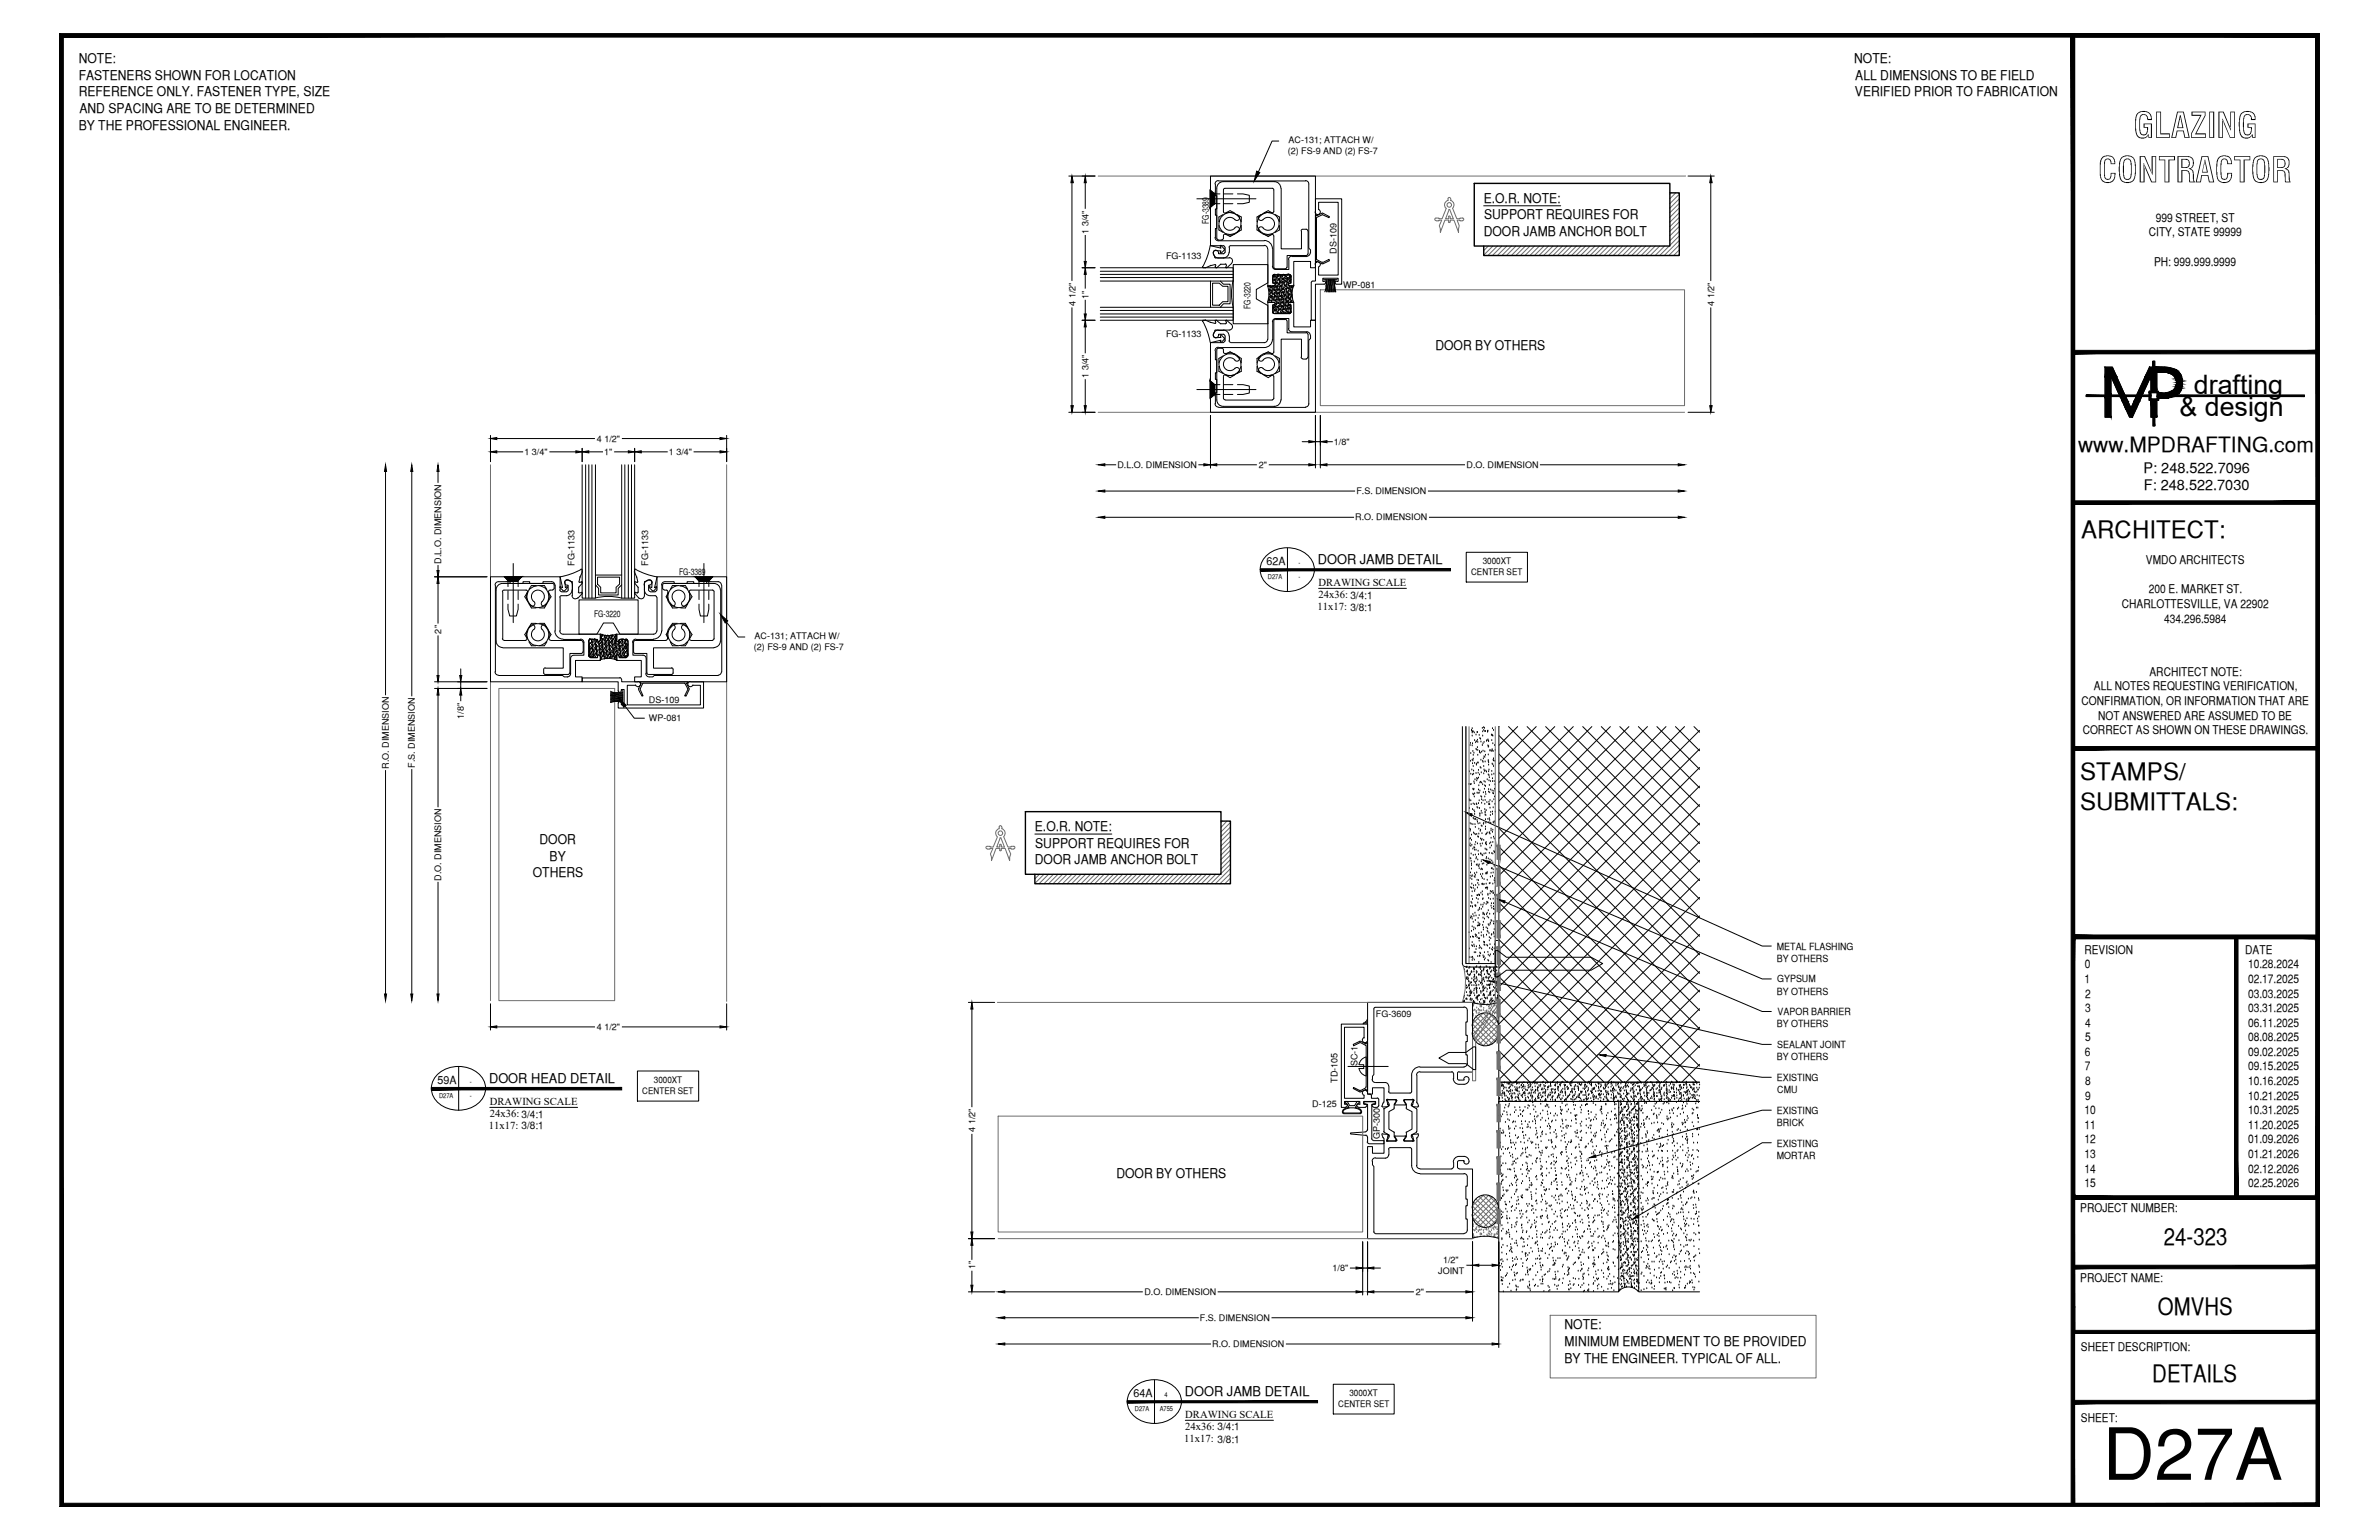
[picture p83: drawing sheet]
<svg xmlns="http://www.w3.org/2000/svg" width="432mm" height="279mm" viewBox="0 0 432 279" stroke-linecap="round" stroke-linejoin="round" font-family="sans-serif">
<defs><g id="words">
<text font-size="13.1" x="381.6" y="268.5">D27A</text>
<g font-size="6.3">
<text x="387.2" y="25">GLAZING</text>
<text x="380.8" y="33.1">CONTRACTOR</text>
</g>
<g font-size="4.9">
<text x="398.2" y="71.5">drafting</text>
<text x="395.6" y="75.5">&amp; design</text>
</g>
<g font-size="4.4">
<text x="377.8" y="97.5">ARCHITECT:</text>
<text x="377.6" y="141.5">STAMPS/</text>
<text x="377.6" y="146.9">SUBMITTALS:</text>
<text x="392.7" y="225.8">24-323</text>
<text x="391.7" y="238.5">OMVHS</text>
<text x="390.7" y="250.7">DETAILS</text>
</g>
<text font-size="3.8" x="377.2" y="82">www.MPDRAFTING.com</text>
<g font-size="2.6">
<text x="389.1" y="85.8">P: 248.522.7096</text>
<text x="389.1" y="89">F: 248.522.7030</text>
</g>
<g font-size="2.4">
<text x="14.3" y="11.4">NOTE:</text>
<text x="336.5" y="11.4">NOTE:</text>
<text x="14.3" y="14.5">FASTENERS SHOWN FOR LOCATION</text>
<text x="14.3" y="17.5">REFERENCE ONLY. FASTENER TYPE, SIZE</text>
<text x="336.7" y="17.5">VERIFIED PRIOR TO FABRICATION</text>
<text x="336.7" y="14.5">ALL DIMENSIONS TO BE FIELD</text>
<text x="14.3" y="23.5">BY THE PROFESSIONAL ENGINEER.</text>
<text x="14.4" y="20.4">AND SPACING ARE TO BE DETERMINED</text>
<text x="269.3" y="36.8">E.O.R. NOTE:</text>
<text x="269.4" y="39.8">SUPPORT REQUIRES FOR</text>
<text x="269.3" y="42.8">DOOR JAMB ANCHOR BOLT</text>
<text x="260.5" y="63.4">DOOR BY OTHERS</text>
<text x="239.2" y="102.3">DOOR JAMB DETAIL</text>
<text x="97.9" y="153.2">DOOR</text>
<text x="187.8" y="150.7">E.O.R. NOTE:</text>
<text x="187.9" y="153.8">SUPPORT REQUIRES FOR</text>
<text x="96.7" y="159.1">OTHERS</text>
<text x="99.8" y="156.1">BY</text>
<text x="187.8" y="156.8">DOOR JAMB ANCHOR BOLT</text>
<text x="88.8" y="196.5">DOOR HEAD DETAIL</text>
<text x="202.6" y="213.7">DOOR BY OTHERS</text>
<text x="284" y="241.2">NOTE:</text>
<text x="284" y="244.2">MINIMUM EMBEDMENT TO BE PROVIDED</text>
<text x="284" y="247.2">BY THE ENGINEER. TYPICAL OF ALL.</text>
<text x="215.1" y="253.2">DOOR JAMB DETAIL</text>
</g>
<g font-size="2.2">
<text x="391.3" y="40.2">999 STREET, ST</text>
<text x="390" y="42.9">CITY, STATE 99999</text>
<text x="391" y="48.2">PH: 999.999.9999</text>
<text x="389.5" y="102.3">VMDO ARCHITECTS</text>
<text x="390" y="107.6">200 E. MARKET ST.</text>
<text x="385.1" y="110.3">CHARLOTTESVILLE, VA 22902</text>
<text x="392.8" y="113">434.296.5984</text>
<text x="380" y="125.2">ALL NOTES REQUESTING VERIFICATION,</text>
<text x="390.1" y="122.6">ARCHITECT NOTE:</text>
<text x="377.8" y="127.9">CONFIRMATION, OR INFORMATION THAT ARE</text>
<text x="380.8" y="130.6">NOT ANSWERED ARE ASSUMED TO BE</text>
<text x="378" y="133.2">CORRECT AS SHOWN ON THESE DRAWINGS.</text>
<text x="378.3" y="173">REVISION</text>
<text x="407.5" y="173">DATE</text>
<text x="378.3" y="178.3">1</text>
<text x="378.4" y="175.7">0</text>
<text x="408" y="175.7">10.28.2024</text>
<text x="408" y="178.3">02.17.2025</text>
<text x="378.5" y="181">2</text>
<text x="378.5" y="183.6">3</text>
<text x="408" y="181">03.03.2025</text>
<text x="408" y="183.6">03.31.2025</text>
<text x="378.4" y="191.6">6</text>
<text x="378.5" y="186.2">4</text>
<text x="378.5" y="188.9">5</text>
<text x="408" y="186.2">06.11.2025</text>
<text x="408" y="188.9">08.08.2025</text>
<text x="408" y="191.6">09.02.2025</text>
<text x="378.4" y="194.2">7</text>
<text x="378.5" y="196.8">8</text>
<text x="408" y="194.2">09.15.2025</text>
<text x="408" y="196.8">10.16.2025</text>
<text x="378.3" y="202.1">10</text>
<text x="378.5" y="199.5">9</text>
<text x="408" y="199.5">10.21.2025</text>
<text x="408" y="202.1">10.31.2025</text>
<text x="378.3" y="204.8">11</text>
<text x="378.3" y="207.5">12</text>
<text x="408" y="204.8">11.20.2025</text>
<text x="408" y="207.5">01.09.2026</text>
<text x="378.3" y="210.1">13</text>
<text x="378.3" y="212.7">14</text>
<text x="378.3" y="215.4">15</text>
<text x="408" y="210.1">01.21.2026</text>
<text x="408" y="212.7">02.12.2026</text>
<text x="408" y="215.4">02.25.2026</text>
<text x="377.6" y="219.9">PROJECT NUMBER:</text>
<text x="377.6" y="232.5">PROJECT NAME:</text>
<text x="377.7" y="245.2">SHEET DESCRIPTION:</text>
<text x="377.7" y="257.9">SHEET:</text>
</g>
<g font-size="2">
<text x="229.9" y="102.4">62A</text>
<text x="79.4" y="196.6">59A</text>
<text x="205.7" y="253.4">64A</text>
</g>
<g font-size="1.9">
<text x="239.3" y="106.4">DRAWING SCALE</text>
<text x="239.1" y="110.7">11x17: 3/8:1</text>
<text x="239.3" y="108.5">24x36: 3/4:1</text>
<text x="88.9" y="200.5">DRAWING SCALE</text>
<text x="88.9" y="202.6">24x36: 3/4:1</text>
<text x="88.7" y="204.9">11x17: 3/8:1</text>
<text x="215.1" y="257.3">DRAWING SCALE</text>
<text x="214.9" y="261.7">11x17: 3/8:1</text>
<text x="215.1" y="259.5">24x36: 3/4:1</text>
</g>
<g font-size="1.8">
<text x="322.5" y="172.3">METAL FLASHING</text>
<text x="322.5" y="174.5">BY OTHERS</text>
<text x="322.6" y="178.2">GYPSUM</text>
<text x="322.5" y="180.5">BY OTHERS</text>
<text x="322.6" y="184.2">VAPOR BARRIER</text>
<text x="322.5" y="186.4">BY OTHERS</text>
<text x="322.6" y="190.2">SEALANT JOINT</text>
<text x="322.5" y="196.1">EXISTING</text>
<text x="322.5" y="192.3">BY OTHERS</text>
<text x="322.5" y="202.1">EXISTING</text>
<text x="322.6" y="198.3">CMU</text>
<text x="322.5" y="204.3">BRICK</text>
<text x="322.5" y="208">EXISTING</text>
<text x="322.5" y="210.2">MORTAR</text>
</g>
<g font-size="1.6">
<text x="233.7" y="28">(2) FS-9 AND (2) FS-7</text>
<text x="233.9" y="26">AC-131; ATTACH W/</text>
<text x="219.4" y="40.6" transform="rotate(-90 219.4 40.6)">FG-3389</text>
<text x="197.5" y="42.4" transform="rotate(-90 197.5 42.4)">1 3/4&quot;</text>
<text x="211.6" y="47">FG-1133</text>
<text x="242.6" y="46" transform="rotate(-90 242.6 46)">DS-109</text>
<text x="243.8" y="52.3">WP-081</text>
<text x="195.2" y="55.4" transform="rotate(-90 195.2 55.4)">4 1/2&quot;</text>
<text x="197.5" y="54.2" transform="rotate(-90 197.5 54.2)">1&quot;</text>
<text x="226.9" y="56" transform="rotate(-90 226.9 56)">FG-3220</text>
<text x="311.1" y="55.4" transform="rotate(-90 311.1 55.4)">4 1/2&quot;</text>
<text x="211.6" y="61.2">FG-1133</text>
<text x="197.5" y="68.6" transform="rotate(-90 197.5 68.6)">1 3/4&quot;</text>
<text x="95.2" y="82.5">1 3/4&quot;</text>
<text x="108.3" y="80.1">4 1/2&quot;</text>
<text x="109.7" y="82.5">1&quot;</text>
<text x="121.4" y="82.5">1 3/4&quot;</text>
<text x="242.1" y="80.7">1/8&quot;</text>
<text x="202.8" y="84.9">D.L.O. DIMENSION</text>
<text x="228.5" y="84.9">2&quot;</text>
<text x="246.2" y="89.7">F.S. DIMENSION</text>
<text x="266.2" y="84.9">D.O. DIMENSION</text>
<text x="246" y="94.4">R.O. DIMENSION</text>
<text x="80.1" y="102.3" transform="rotate(-90 80.1 102.3)">D.L.O. DIMENSION</text>
<text x="104.3" y="102.7" transform="rotate(-90 104.3 102.7)">FG-1133</text>
<text x="117.7" y="102.7" transform="rotate(-90 117.7 102.7)">FG-1133</text>
<text x="123.3" y="104.4">FG-3389</text>
<text x="267" y="104.4">CENTER SET</text>
<text x="269.1" y="102.4">3000XT</text>
<text x="107.8" y="112">FG-3220</text>
<text x="80.1" y="114.9" transform="rotate(-90 80.1 114.9)">2&quot;</text>
<text x="136.8" y="118">(2) FS-9 AND (2) FS-7</text>
<text x="137" y="116">AC-131; ATTACH W/</text>
<text x="84.2" y="130.4" transform="rotate(-90 84.2 130.4)">1/8&quot;</text>
<text x="117.8" y="130.9">WP-081</text>
<text x="117.8" y="127.6">DS-109</text>
<text x="70.5" y="139.5" transform="rotate(-90 70.5 139.5)">R.O. DIMENSION</text>
<text x="75.3" y="139.3" transform="rotate(-90 75.3 139.3)">F.S. DIMENSION</text>
<text x="80.1" y="159.8" transform="rotate(-90 80.1 159.8)">D.O. DIMENSION</text>
<text x="249.7" y="184.5">FG-3609</text>
<text x="108.3" y="186.9">4 1/2&quot;</text>
<text x="118.7" y="196.5">3000XT</text>
<text x="242.8" y="196.5" transform="rotate(-90 242.8 196.5)">TD-105</text>
<text x="246.4" y="193.5" transform="rotate(-90 246.4 193.5)">SC-1</text>
<text x="116.6" y="198.5">CENTER SET</text>
<text x="238.2" y="200.9">D-125</text>
<text x="177" y="205.4" transform="rotate(-90 177 205.4)">4 1/2&quot;</text>
<text x="250.4" y="206.6" transform="rotate(-90 250.4 206.6)">GP-300</text>
<text x="177" y="230.3" transform="rotate(-90 177 230.3)">1&quot;</text>
<text x="241.9" y="230.6">1/8&quot;</text>
<text x="261" y="231.1">JOINT</text>
<text x="261.9" y="229.2">1/2&quot;</text>
<text x="207.7" y="234.9">D.O. DIMENSION</text>
<text x="217.8" y="239.6">F.S. DIMENSION</text>
<text x="257" y="234.9">2&quot;</text>
<text x="220" y="244.4">R.O. DIMENSION</text>
<text x="242.9" y="255.3">CENTER SET</text>
<text x="244.9" y="253.3">3000XT</text>
</g>
<g font-size="1.2">
<text x="230.1" y="105.1">D27A</text>
<text x="235.7" y="102.4">-</text>
<text x="235.7" y="105.1">-</text>
<text x="85.3" y="196.6">-</text>
<text x="79.7" y="199.2">D27A</text>
<text x="85.3" y="199.2">-</text>
<text x="206" y="256">D27A</text>
<text x="210.5" y="256">A755</text>
<text x="211.4" y="253.4">4</text>
</g>
</g></defs>
<!-- layer: Gasket -->
<g fill="none" stroke="#000" stroke-width=".18">
<path d="M218.3 48.3l.1 .3M218.3 58.3l.7 1.6 .7 2.2M218.4 58.1l-.1 .2M218.4 58.1h.4M218.4 48.6h.4M218.7 58l.1 .1M218.8 48.6h-.1M218.8 58.1l.9 .4M219.7 44.6l-.7 2.2-.7 1.6M219.7 58.5h.1M219.7 48.1h.1M219.7 58.5l.8 .2 .2-.1"/>
<path d="M219.7 44.6l1.9 .4-.1-.3M220.3 46.2l.2 .5M220.5 46.7l.1 .1M220.5 48.4l.1 .1M220.6 58.1l-.1 .1M220.6 48.5l.1-.4-.2-.1-1.7 .6M220.6 58.3l.1 .2M220.6 48.5l.2 .1M220.6 59.9l-.1 .1M220.7 45.4a.51 .51 0 0 0-.4 .8M220.7 45.5h.9l-.1 .3M220.7 59.9h2.4"/>
<path d="M220.7 46.8h2.4M220.8 58.1h.1M220.8 58.1h-.2M220.9 58.2l.6 .5M220.9 48.5l-.1 .1M221.5 44.6l.2-.1 .5 .6M221.5 45.8l.2 .1M221.5 48l-.6 .6M221.6 58.7h.8M221.6 47.9h.8M222.2 45.1v.3l-.5 .5M222.4 47.9l.2 .2"/>
<path d="M222.4 48.5l.1 .1M222.5 58.2l.1 .4M222.5 58.1l-.1 .1M222.6 58.5l-.2 .2M222.6 58.1h.1M222.6 48.1l-.1 .4M222.7 48.6h-.1M222.7 58.2l.8 .7M223.1 46.7a.6 .6 0 0 1 .6 .4 .6 .6 0 0 1-.2 .7M223.5 58.8a.6 .6 0 0 1 .2 .7 .6 .6 0 0 1-.6 .4M223.5 47.8l-.8 .8M220.3 60.5l-.1 .3a.42 .42 0 0 0 .5 .5l.9-.1-.1-.3"/>
<path d="M220.5 60l-.2 .5M221.5 62l.1-.3-1.9 .5M221.5 62l.2 .1M221.7 60.7l-.2 .1M221.7 60.8l.5 .5M222.2 61.3v.3l-.5 .5M101.7 106.6l.5 .6M101.7 106.4l-.1 .2M102.6 105.7v.9l.3-.1M102.9 106.4l.1 .2M103 106.6l-.5 .6h-.3M103.3 105.3l-.3-.1a.42 .42 0 0 0-.5 .5"/>
<path d="M103.3 105.3l.5 .2M103.8 105.5l.1 .1M103.8 108a.6 .6 0 0 0 .4 .6 .6 .6 0 0 0 .7-.2M103.9 105.7v2.4M105 107.4l.2 .2M105 106.6v.8M105.2 104.7h.1M105.4 103.3l.3 .1M105.5 103.3l-1.6 .7-2.3 .7 .5 1.9-.3-.1M105.5 105.5l.1 .1M105.5 107.5l-.3 .1M105.5 107.4l.2 .1"/>
<path d="M105.6 105.6v.2M105.7 103.7l-.1 .1M105.7 107.6l-.1 .1M105.7 105.9l-.7 .7M105.7 105.7h.1M105.7 103.8l-.6 1.7 .1 .2 .3-.1M105.7 103.4v.4M105.7 107.7l-.8 .8M115.1 103.7v.1M115.2 107.6v.1M115.2 105.7h.1M115.2 103.8l.4 .9 .2 .8-.2 .2"/>
<path d="M115.2 103.4v.4M115.2 105.6v.2M115.3 105.9l.5 .7M115.3 107.7l.7 .8M115.3 107.4l-.1 .1M115.3 107.5l.4 .1M115.3 105.5l-.1 .1M115.4 105.6l.2 .1M115.4 103.3l1.6 .7 2.2 .7M115.4 103.3l-.2 .1M115.6 104.7h.1M115.8 106.5v.1"/>
<path d="M115.8 107.4l-.2 .2M115.8 106.6v.8M117 108a.6 .6 0 0 1-.4 .6 .6 .6 0 0 1-.7-.2M117 105.7v2.4M117.1 105.5l-.1 .1M117.5 105.3l-.4 .2M117.5 105.3l.4-.1a.42 .42 0 0 1 .5 .5M117.9 106.6l.5 .6M117.9 106.4l-.1 .2M118.4 105.7l-.1 .9-.3-.1M118.4 107.2h.3M119.1 106.4l.1 .2"/>
<path d="M119.2 106.6l-.5 .6M119.3 104.6l-.5 2 .3-.1M243.8 201.8l.1 .1M244 201.9h2.9M244 202.1h2.9M244.8 200.9l-.6 .2a.62 .62 0 0 0-.4 .9l.1 .1M244.9 200.9l-.5-.7h-.2v-.4h.3l.5 .8h.9l.4-.8h.4v.4h-.2l-.5 .7 .5 .2a.62 .62 0 0 1 .5 .9l-.1 .1M246.8 201.3a2.49 2.49 0 0 0-3 .3v.2M246.8 201.4l.2 .4M247 201.8l-.1 .1"/>
</g>
<!-- layer: LIGHT_1 -->
<g fill="none" stroke="#6c6c6c" stroke-width=".18">
<path d="M199.3 31.9h106.6M260.6 39.6l-.2 .2 .2 .2M262.5 37.8l-.8 1.9-1-.1M262.8 36.4a.86 .86 0 0 0-.4 1.4M262.8 36.1v.3M262.8 36l.2-.2 .3 .2M262.9 39.3l.1-.1 .2 .1M263 38h.1l.7 1.7h-.6v-.3M263 38l-.6 1.7h.6v-.3M263.3 36.4a.85 .85 0 0 1 .4 1.4l.7 1.9 1.1-.1M263.3 36.1v.3M265.5 39.6l.2 .2-.2 .2"/>
<path d="M303.3 35l-.2 .2M304.2 35l-1.1 1.1M304.8 35.2l-1.7 1.8M304.8 36.1l-1.7 1.7M304.8 36.9l-1.7 1.7M304.8 37.7l-1.7 1.7M304.8 38.6l-1.7 1.7M304.8 39.4l-1.7 1.7M260.7 40.1l1-.2-.5 1.1 .2 .5v.7l.9-2.3h.7v.4M265.5 40.1l-1-.2 .4 1.1-.2 1.2-.8-2.3h-.7v.3l-.2 .2-.1-.2M270.1 44.6l-.8 .9M271 44.6l-1.7 1.7"/>
<path d="M271.8 44.6l-1.7 1.8M272.6 44.6l-1.7 1.8M273.5 44.6l-1.7 1.8M274.3 44.6l-1.7 1.8M275.1 44.6l-1.7 1.8M276 44.6l-1.7 1.8M276.9 44.6l-1.8 1.8M277.7 44.6l-1.7 1.8M278.5 44.6l-1.7 1.8M279.4 44.6l-1.7 1.8M280.2 44.6l-1.7 1.8M281.1 44.6l-1.8 1.8"/>
<path d="M281.9 44.6l-1.7 1.8M282.8 44.6l-1.7 1.8M283.6 44.6l-1.7 1.8M284.4 44.6l-1.7 1.8M285.2 44.6l-1.7 1.8M286.1 44.6l-1.7 1.8M287 44.6l-1.8 1.8M287.8 44.6l-1.7 1.8M288.6 44.6l-1.7 1.8M289.5 44.6l-1.7 1.8M290.3 44.6l-1.7 1.8M291.1 44.6l-1.7 1.8"/>
<path d="M292 44.6l-1.7 1.8M292.9 44.6l-1.8 1.8M293.7 44.6l-1.7 1.8M294.5 44.6l-1.7 1.8M295.3 44.6l-1.7 1.8M296.2 44.6l-1.7 1.8M297.1 44.6l-1.8 1.8M297.9 44.6l-1.7 1.8M298.7 44.6l-1.7 1.8M299.6 44.6l-1.7 1.8M300.4 44.6l-1.7 1.8M301.2 44.6l-1.7 1.8"/>
<path d="M302.1 44.6l-1.7 1.8M303 44.6l-1.8 1.8M304.8 40.3l-1.7 1.7M304.8 41.1l-1.7 1.7M304.8 42l-1.7 1.7M304.8 42.8l-1.7 1.7M304.8 43.6l-2.7 2.8M304.8 44.4l-1.9 2M304.8 45.3l-1 1.1M304.8 46.2l-.2 .2M199.3 74.8h106.5M89 84.3v97.2"/>
<path d="M131.9 84.3v97.4M179.2 153.5l-.3 .3 .3 .2M179.2 154.1l1-.2-.4 1 .2 .6v.6l.8-2.2h.7v.3M181 151.8l-.7 1.9-1.1-.2M181.3 150.3a.86 .86 0 0 0-.3 1.5M181.4 150l.2-.2 .2 .2M181.4 150.1v.3M181.4 153.3l.2-.1 .1 .1M181.4 154.2l.2 .2 .1-.2M181.5 152h.2M181.5 152l-.6 1.7h.6v-.3M181.7 152l.6 1.7h-.6v-.3"/>
<path d="M181.8 150.3a.86 .86 0 0 1 .4 1.5M181.9 150.1v.3M182.2 151.8l.7 1.9 1.1-.2 .2 .3-.2 .2M184 154.1l-1-.2 .5 1-.2 .6v.6l-.9-2.2h-.7v.3M188.7 158.6l-.9 .8M189.5 158.6l-1.7 1.7M190.3 158.6l-1.7 1.7M191.2 158.6l-1.7 1.7M192 158.6l-1.7 1.7M192.8 158.6l-1.7 1.7M193.7 158.6l-1.7 1.7M194.6 158.6l-1.8 1.7"/>
<path d="M195.4 158.6l-1.7 1.7M196.2 158.6l-1.7 1.7M197 158.6l-1.7 1.7M197.9 158.6l-1.7 1.7M198.8 158.6l-1.8 1.7M199.6 158.6l-1.7 1.7M200.4 158.6l-1.7 1.7M201.3 158.6l-1.7 1.7M202.1 158.6l-1.7 1.7M202.9 158.6l-1.7 1.7M203.8 158.6l-1.7 1.7M204.7 158.6l-1.8 1.7"/>
<path d="M205.5 158.6l-1.7 1.7M206.3 158.6l-1.7 1.7M207.1 158.6l-1.7 1.7M208 158.6l-1.7 1.7M208.9 158.6l-1.8 1.7M209.7 158.6l-1.7 1.7M210.6 158.6l-1.7 1.7M211.4 158.6l-1.7 1.7M212.2 158.6l-1.7 1.7M213 158.6l-1.7 1.7M213.9 158.6l-1.7 1.7M214.8 158.6l-1.8 1.7"/>
<path d="M215.6 158.6l-1.7 1.7M216.4 158.6l-1.7 1.7M217.3 158.6l-1.7 1.7M218.1 158.6l-1.7 1.7M218.9 158.6l-1.7 1.7M219.8 158.6l-1.7 1.7M220.7 158.6l-1.8 1.7M221.5 158.6l-1.7 1.7M221.9 149l-.3 .2M222.7 149l-1.1 1.1M223.3 149.2l-1.7 1.7M223.3 150.1l-1.7 1.7"/>
<path d="M223.3 150.9l-1.7 1.7M223.3 151.8l-1.7 1.7M223.3 152.6l-1.7 1.7M223.3 153.4l-1.7 1.7M223.3 154.2l-1.7 1.8M223.3 155.1l-1.7 1.7M223.3 156l-1.7 1.7M223.3 156.8l-1.7 1.7M223.3 157.6l-2.7 2.7M223.3 158.5l-1.9 1.8M223.3 159.3l-1 1M223.3 160.1l-.2 .2"/>
<path d="M181 181.9h86.3M181.2 224.7h86.1"/>
<circle cx="263" cy="37.2" r=".41"/>
<circle cx="181.6" cy="151.2" r=".41"/>
</g>
<!-- layer: DIM -->
<g fill="none" stroke="#000" stroke-width=".18">
<path d="M194 31.9h4.8M194.6 33.1v18M197 33.1v4.9M306.4 31.9h4.7M310.5 33.1v18M194.6 55.7v17.9M196.4 48.6h2.4M196.4 58.1h2.4M197 42.5v4.9M197 49.8v2.7M197 54.3v2.7M197 59.3v4.9"/>
<path d="M310.5 55.7v17.9M89 79v4.8M90.2 79.6h17.9M112.8 79.6h17.9M131.9 79v4.8M194 74.8h4.8M197 68.7v4.9M219.7 75.4v9.5M238.8 75.4v9.5M239.6 75.4v9.5M306.4 74.8h4.7M70 85.5v40.7"/>
<path d="M74.7 85.5v40.9M79.5 85.5v2.2M90.2 82h4.9M99.6 82h4.9M105.7 81.3v2.5M106.9 82h2.6M111.4 82h2.6M115.2 81.3v2.5M116.4 82h4.9M125.8 82h4.9M200.5 89.1h45.6M200.5 93.9h45.4"/>
<path d="M200.5 84.3h2.2M217.4 84.3h1.1M220.9 84.3h7.3M230.2 84.3h7.4M236.3 80.1h1.3M238.8 80.1h.8M240.9 80.1h1.1M240.9 84.3h25.1M259.1 89.1h45.5M259.3 93.9h45.3M279.4 84.3h25.2M78.9 104.6h9.5"/>
<path d="M79.5 102.4v1.1M79.5 105.9v7.3M79.5 115.2v7.4M70 139.6v40.7M74.7 139.4v40.9M78.9 123.7h9.5M78.9 124.9h9.5M79.5 126.1v20.5M83.6 121.3v1.3M83.6 123.7v1.2M83.6 126.1v1.2M79.5 159.9v20.4"/>
<path d="M89 182.1v4.8M90.2 186.3h17.9M112.8 186.3h17.9M131.9 182.1v4.8M175.8 181.9h4.7M176.4 183.1v17.9M176.4 205.6v17.9M175.8 224.7h4.7M175.8 234.4h4.7M176.4 225.9v2.8M176.4 230.4v2.8M182.4 239.1h35.3"/>
<path d="M182.4 234.4h25.1M220.9 234.4h25.2M230.7 239.1h35.4M244.9 230.1h1.2M247.3 225.3v9.6M247.3 230.1h.9M248.2 225.3v9.6M249.4 230.1h1.2M249.4 234.4h7.3M258.7 234.4h7.4M266.1 229.6h1.2M267.3 225.3v14.4"/>
<path d="M268.4 229.6h2.4M272 225.3v19.2M182.4 243.8h37.5M233.3 243.8h37.5"/>
</g>
<g fill="#000" stroke="#000" stroke-width=".18">
<path d="M194.6 31.9l.2 1.2h-.4zM197 31.9l.2 1.2h-.4zM310.5 31.9l.3 1.2h-.5zM196.8 47.4h.4l-.2 1.2zM197 58.1l.2 1.2h-.4zM197 48.6l.2 1.2h-.4zM196.8 57h.4l-.2 1.1zM89 79.6l1.2-.2v.4zM130.7 79.4l1.2 .2-1.2 .2zM194.4 73.6h.4l-.2 1.2zM196.8 73.6h.4l-.2 1.2zM237.6 79.9l1.2 .2-1.2 .2z"/>
<path d="M239.6 80.1l1.3-.2v.4zM310.3 73.6h.5l-.3 1.2zM70 84.3l.2 1.2h-.4zM74.7 84.3l.2 1.2h-.4zM79.5 84.3l.2 1.2h-.4zM89 82l1.2-.2v.4zM104.5 81.8l1.2 .2-1.2 .2zM105.7 82l1.2-.2v.4zM114 81.8l1.2 .2-1.2 .2zM115.2 82l1.2-.2v.4zM130.7 81.8l1.2 .2-1.2 .2zM199.3 89.1l1.2-.2v.4z"/>
<path d="M199.3 93.9l1.2-.2v.3zM199.3 84.3l1.2-.2v.4zM218.5 84.1l1.2 .2-1.2 .2zM219.7 84.3l1.2-.2v.4zM237.6 84.1l1.2 .2-1.2 .2zM239.6 84.3l1.3-.2v.4zM304.6 88.9l1.2 .2-1.2 .2zM304.6 93.7l1.2 .2-1.2 .1zM304.6 84.1l1.2 .2-1.2 .2zM79.3 103.5h.4l-.2 1.1zM79.5 104.6l.2 1.3h-.4zM79.5 124.9l.2 1.2h-.4z"/>
<path d="M79.3 122.6h.4l-.2 1.1zM83.4 122.6h.4l-.2 1.1zM83.6 124.9l.2 1.2h-.4zM69.8 180.3h.4l-.2 1.2zM74.5 180.3h.4l-.2 1.2zM79.3 180.3h.4l-.2 1.2zM89 186.3l1.2-.2v.4zM130.7 186.1l1.2 .2-1.2 .2zM176.4 181.9l.2 1.2h-.4zM176.2 223.5h.4l-.2 1.2zM176.2 233.2h.4l-.2 1.2zM176.4 224.7l.2 1.2h-.4z"/>
<path d="M181.2 239.1l1.2-.2v.4zM181.2 234.4l1.2-.2v.4zM246.1 229.9l1.2 .2-1.2 .2zM246.1 234.2l1.2 .2-1.2 .2zM248.2 230.1l1.2-.2v.4zM248.2 234.4l1.2-.2v.4zM266.1 238.9l1.2 .2-1.2 .2zM266.1 234.2l1.2 .2-1.2 .2zM267.3 229.6l1.1-.2v.3zM270.8 229.4l1.2 .2-1.2 .1zM181.2 243.8l1.2-.2v.4zM270.8 243.6l1.2 .2-1.2 .2z"/>
</g>
<g fill="#fff" stroke="#fff" stroke-width=".18">
<path d="M196.1 38v4.5h1.8zM196.1 38h1.8v4.5z"/>
<path d="M196.1 64.2v4.5h1.8zM196.1 64.2h1.8v4.5z"/>
<path d="M193.7 51.1v4.6h1.8zM193.7 51.1h1.8v4.6z"/>
<path d="M196.1 52.5v1.8h1.8zM196.1 52.5h1.8v1.8z"/>
<path d="M309.6 51.1v4.6h1.9zM309.6 51.1h1.9v4.6z"/>
<path d="M242 79.2v1.9l3.2-1.9zM242 81.1l3.2-1.9v1.9z"/>
<path d="M246.1 88.1v1.9l13-1.9zM246.1 90l13-1.9v1.9z"/>
<path d="M245.9 92.9v1.8l13.4-1.8zM245.9 94.7l13.4-1.8v1.8z"/>
<path d="M266 83.4v1.8l13.4-1.8zM266 85.2l13.4-1.8v1.8z"/>
<path d="M202.7 83.4v1.8l14.7-1.8zM202.7 85.2l14.7-1.8v1.8z"/>
<path d="M228.2 83.4v1.8l2-1.8zM228.2 85.2l2-1.8v1.8z"/>
<path d="M217.7 238.2v1.8l13-1.8zM217.7 240l13-1.8v1.8z"/>
<path d="M219.9 243v1.8l13.4-1.8zM219.9 244.8l13.4-1.8v1.8z"/>
<path d="M260.8 227.6v3.9l5.3-3.9zM260.8 231.5l5.3-3.9v3.9z"/>
<path d="M175.5 201v4.6h1.8zM175.5 201h1.8v4.6z"/>
<path d="M241.7 229.2v1.8l3.2-1.8zM241.7 231l3.2-1.8v1.8z"/>
<path d="M207.5 233.5v1.8l13.4-1.8zM207.5 235.3l13.4-1.8v1.8z"/>
<path d="M256.7 233.5v1.8l2-1.8zM256.7 235.3l2-1.8v1.8z"/>
<path d="M121.3 81v1.9l4.5-1.9zM121.3 82.9l4.5-1.9v1.9z"/>
<path d="M95.1 81v1.9l4.5-1.9zM95.1 82.9l4.5-1.9v1.9z"/>
<path d="M108.1 78.7v1.8l4.7-1.8zM108.1 80.5l4.7-1.8v1.8z"/>
<path d="M109.5 81.1v1.8l1.9-1.8zM109.5 82.9l1.9-1.8v1.8z"/>
<path d="M108.1 185.4v1.8l4.7-1.8zM108.1 187.2l4.7-1.8v1.8z"/>
<path d="M82.7 127.3v3.2h1.9zM82.7 127.3h1.9v3.2z"/>
<path d="M73.8 126.4v13h1.8zM73.8 126.4h1.8v13z"/>
<path d="M69 126.2v13.4h1.9zM69 126.2h1.9v13.4z"/>
<path d="M78.5 146.6v13.3h1.9zM78.5 146.6h1.9v13.3z"/>
<path d="M78.5 87.7v14.7h1.9zM78.5 87.7h1.9v14.7z"/>
<path d="M78.6 113.2v2h1.8zM78.6 113.2h1.8v2z"/>
<path d="M175.5 228.7v1.7h1.8zM175.5 228.7h1.8v1.7z"/>
</g>
<!-- layer: GLASS -->
<g fill="none" stroke="#000" stroke-width=".18">
<path d="M199.7 48.6h24.1v2.4h-24.1M199.7 55.8h24.1v2.3h-24.1M199.7 57.5h24.1M199.7 57h24.1M199.7 49.8h24.1M199.7 50.4h24.1M199.7 56.3h24.1M199.7 49.2h24.1M223.8 50.9l-.3 2.1 .1 1.3 .2 1.4M105.7 84.3v24.2h2.4v-24.2M106.3 84.3v24.2M106.9 84.3v24.2"/>
<path d="M107.4 84.3v24.2M112.8 84.3v24.2h2.4v-24.2M113.4 84.3v24.2M114 84.3v24.2M114.6 84.3v24.2M108 108.5l1.4-.2 1.3-.1 2.1 .3"/>
</g>
<!-- layer: MEDIUM_1 -->
<g fill="none" stroke="#000" stroke-width=".18">
<path d="M219.7 51v4.8M220.1 51.4h1.2l.6 .5h1v2.8h-1l-.6 .7h-1.2zM221.5 51l.6 .6h1.2v3.5h-1.2l-.6 .7M108.1 106.1l.5 .6v1.2h3.6v-1.2l.6-.6M108.1 104.3h4.7M108.5 104.7h4v1.3l-.7 .6v1h-2.8v-1l-.5-.6zM267.2 181.9l1.4 .3h1.3l2.1-.3M267.2 187.4a2.38 2.38 0 0 0 2.4 2.3 2.38 2.38 0 0 0 2.4-2.3M267.2 186.2a2.38 2.38 0 0 1 2.4-2.4 2.38 2.38 0 0 1 2.4 2.4M267.3 186.2v1.2M272 186.2v1.2M267.2 219.2a2.38 2.38 0 0 1 2.4-2.4 2.38 2.38 0 0 1 2.4 2.4"/>
<path d="M267.3 219.2v1.1M272 219.2v1.1M267.2 224.7l1.4-.3 1.3-.1 2.1 .4M267.2 220.3a2.38 2.38 0 0 0 2.4 2.4 2.38 2.38 0 0 0 2.4-2.4"/>
</g>
<!-- layer: SYMBOLS -->
<g fill="#000" stroke="#000" stroke-width=".18">
<path d="M228.8 103.2v.4l34.5-.4zM228.8 103.6l34.5-.4v.4z"/>
<path d="M78.3 197.3v.4l34.5-.4zM78.3 197.7l34.5-.4v.4z"/>
<path d="M204.6 254.1v.4l34.5-.4zM204.6 254.5l34.5-.4v.4z"/>
</g>
<path d="M233.7 99.4v7.9M229.9 100.8a5.5 5.5 0 0 1 8.4 1.2 3.6 3.6 0 0 1-2.2 4.8 5.4 5.4 0 0 1-7.1-2.1 3.4 3.4 0 0 1 .9-3.9zM79.5 194.9a5.5 5.5 0 0 1 8.3 1.2 3.6 3.6 0 0 1-2.1 4.8 5.4 5.4 0 0 1-7.1-2.1 3.4 3.4 0 0 1 .9-3.9zM83.2 193.5v7.9M205.8 251.7a5.5 5.5 0 0 1 8.3 1.2 3.6 3.6 0 0 1-2.1 4.8 5.4 5.4 0 0 1-7.1-2 3.4 3.4 0 0 1 .9-4zM209.5 250.4v7.9" fill="none" stroke="#000" stroke-width=".18"/>
<!-- layer: MEDIUM_2 -->
<path d="M239.3 106.7h16M88.9 200.9h15.9M215.1 257.7h16" fill="none" stroke="#000" stroke-width=".18"/>
<!-- layer: Thermal -->
<g fill="none" stroke="#000" stroke-width=".18">
<path d="M247.7 199.8l-.2 .2M247.7 199.9h1.8M249.5 199.8l.1 .2M251.8 199.6l1.5-.1 .1 .1M251.8 199.7h.1M251.8 199.8l.4 .5v.3l-1 .6M251.8 199.6v.1M253.4 199.7h.1M253.4 199.8l-.4 .5v.7M253.4 199.6v.1M254.9 199.8l.4 .5v.7M254.9 199.7h.1"/>
<path d="M255 199.5l-.1 .1M255 199.5h1.4M256.4 199.5l.1 .1M256.5 199.7h.1M256.5 199.8l-.3 .5v.3l.9 .6M256.5 199.6v.1M245.2 205.5v.2M245.2 205.7l2.7 .3M247.5 200.1l.2 .2M247.6 200v.2M247.7 200.3h.5v4.7M247.9 205.9l.3 .3v1"/>
<path d="M247.9 205.4l-2.7 .1M248.2 207.2l.2 .3M248.2 205l-.3 .3M249 206.6l.3 .3M249.3 206.9h1.9v.6h-2.7M249.5 200.3h-.5v6.3M249.6 200v.2M249.6 200.1l-.1 .2M251.1 205.3h.1M251.2 201.1l-.1 .1M251.2 205.4l1 .5v.3l-.4 .6M251.2 201.2v4.1"/>
<path d="M251.8 206.9l.1 .1h1.4l.1-.1M251.8 206.7v.1M251.8 206.8v.1M253 205.4v.8l.4 .6M253 201v.1M253 201.2l-.9 .5v3.2l.9 .5M253.4 206.7v.1M253.4 206.8v.1M254.9 206.9l.1 .1M254.9 206.8v.1M254.9 206.7v.1M255 207h1.4"/>
<path d="M255.2 201l.1 .1M255.3 205.4l-.1 .1M255.3 205.5v.7l-.4 .6M255.3 201.2l1 .5v3.2l-1 .5M256.5 206.9l-.1 .1M256.5 206.8v.1M257.1 201.1v.1M257.1 205.4l-.9 .5v.3l.3 .6M257.1 205.3h.1M257.2 201.2v4.1"/>
</g>
<!-- layer: 0 -->
<g fill="none" stroke="#000" stroke-width=".18">
<path d="M272 131.8v64.5h36.5h-36.5M272 133.4l36.5 36.5M272 136.8l36.5 36.4M272.1 131.8l-.1 .1M273.8 131.8l34.7 34.7M275.5 131.8l-3.5 3.5M277.2 131.8l31.3 31.3M278.8 131.8l-6.8 6.8M280.5 131.8l28 28M282.2 131.8l-10.2 10.2M283.9 131.8l24.6 24.6M285.6 131.8l-13.6 13.6"/>
<path d="M287.3 131.8l21.2 21.2M288.9 131.8l-16.9 17M290.6 131.8l17.9 17.9M292.3 131.8l-20.3 20.3M294 131.8l14.5 14.5M295.7 131.8l-23.7 23.7M297.4 131.8l11.1 11.1M299 131.8l-27 27.1M300.7 131.8l7.8 7.8M302.4 131.8l-30.4 30.4M304.1 131.8l4.4 4.4M305.8 131.8l-33.8 33.8"/>
<path d="M307.5 131.8l1 1M308.5 139.3l-36.5 36.4M308.5 135.9l-36.5 36.4M308.5 132.5l-36.5 36.5M272 140.1l36.5 36.5M272 143.5l36.5 36.5M272 146.9l36.5 36.4M272 150.2l36.5 36.5M272 153.6l36.5 36.5M272 157l36.5 36.4M308.5 159.4l-36.5 36.5M308.5 156.1l-36.5 36.4"/>
<path d="M308.5 152.7l-36.5 36.5M308.5 149.4l-36.5 36.4M308.5 146l-36.5 36.4M308.5 142.6l-36.5 36.5M272 160.3l36 36M272 163.7l32.6 32.6M272 167.1l29.2 29.2M272 170.4l25.9 25.9M272 173.8l22.5 22.5M272 177.2l19.1 19.1M308.5 179.6l-16.7 16.7M308.5 176.3l-20.1 20"/>
<path d="M308.5 172.9l-23.4 23.4M308.5 169.5l-26.8 26.8M308.5 166.2l-30.2 30.1M308.5 162.8l-33.5 33.5M272 199.8h21.8v34.6h-21.8zM272 199.8h36.5h-11.1v34.6h11.1M272 180.5l15.8 15.8M272 183.9l12.4 12.4M272 187.3l9.1 9M272 190.6l5.7 5.7M272 194l2.3 2.3M272 197.5v3.5"/>
<path d="M272.1 199.5h.1M272.2 198.6h.1M272.2 199.3h.1M272.2 197.8h.1M272.2 196.3h.1M272.2 199.4h.1M272.2 197.5h.1M272.2 197.4h.1M272.2 199.9h.1M272.5 197h.1M272.6 196.7h.1M272.6 198.6h.1"/>
<path d="M272.6 197.1h.1M272.6 198.9h.1M272.6 197h.1M272.7 198h.1M272.7 199.3h.1M272.7 199.8h.1M272.7 198.4h.1M272.7 196.9h.1M272.9 197h.1M272.9 197.2h.1M272.9 197.6h.1M273 198.2h.1"/>
<path d="M273 198.5h.1M273 198.4h.1M273 196.5h.1M273.1 197.4h.1M273.1 198.6h.1M273.1 198.9h.1M273.2 199.5h.1M273.2 199.8h.1M273.4 198.9h.1M273.4 197.4h.1M273.5 199.8h.1M273.5 197.9h.1"/>
<path d="M273.6 196.7h.1M273.6 198h.1M273.6 199.2h.1M273.8 199.6h.1M273.8 198.2h.1M273.8 196.7h.1M273.9 199.3h.1M273.9 197.5h.1M273.9 199.5h.1M273.9 198h.1M273.9 196.5h.1M273.9 197.4h.1"/>
<path d="M274 197.4h.1M274 198.6h.1M274 196.5h.1M274.1 199.8h.1M274.1 196.8h.1M274.1 197.2h.1M274.2 197.8h.1M274.2 198.1h.1M274.3 198.4h.1M274.3 198.9h.1M274.4 199.1h.1M274.4 199.3h.1"/>
<path d="M274.4 198.8h.1M274.4 196.9h.1M274.4 196.7h.1M274.4 199.7h.1M274.5 197.9h.1M274.5 199.2h.1M274.6 198.5h.1M274.6 197h.1M274.8 196.5h.1M274.8 198.4h.1M274.8 196.4h.1M275 197.3h.1"/>
<path d="M275 198.5h.1M275 199.8h.1M275 199.3h.1M275 197.8h.1M275.1 199.1h.1M275.1 197.6h.1M275.2 196.3h.1M275.2 199.8h.1M275.2 197.9h.1M275.3 196.7h.1M275.3 197.9h.1M275.3 197.4h.1"/>
<path d="M275.4 196.6h.1M275.4 197.9h.1M275.4 197.6h.1M275.5 199.1h.1M275.5 198h.1M275.5 198.6h.1M275.6 198.9h.1M275.6 199.3h.1M275.6 199.4h.1M275.7 199.3h.1M275.7 199.6h.1M275.7 198.1h.1"/>
<path d="M275.7 196.7h.1M275.7 197.4h.1M275.8 197.3h.1M275.8 198.5h.1M275.9 199.8h.1M276.1 198.8h.1M276.1 197h.1M276.2 196.9h.1M276.2 198.9h.1M276.2 197.4h.1M276.3 196.6h.1M276.4 197.9h.1"/>
<path d="M276.4 199.1h.1M276.4 198.7h.1M276.4 197.2h.1M276.5 198.4h.1M276.5 196.9h.1M276.5 197.2h.1M276.5 198.3h.1M276.6 197.5h.1M276.6 196.4h.1M276.7 198.2h.1M276.7 198.4h.1M276.8 197.2h.1"/>
<path d="M276.8 198.4h.1M276.8 199.8h.1M276.8 198.8h.1M276.9 199.5h.1M276.9 199.7h.1M276.9 199.3h.1M276.9 197.7h.1M276.9 199.8h.1M277 199.8h.1M277 197.9h.1M277.2 196.6h.1M277.2 197.9h.1"/>
<path d="M277.3 199.1h.1M277.4 198.5h.1M277.4 197h.1M277.4 197.4h.1M277.4 199.3h.1M277.5 196.8h.1M277.5 197.4h.1M277.6 199.8h.1M277.6 198.3h.1M277.7 197.2h.1M277.7 198.4h.1M277.7 196.5h.1"/>
<path d="M277.7 199.7h.1M277.7 196.7h.1M277.8 197.1h.1M277.8 198.9h.1M277.9 197.7h.1M277.9 198.8h.1M277.9 196.8h.1M277.9 198h.1M277.9 198.4h.1M278.1 199.1h.1M278.1 199.3h.1M278.1 196.5h.1"/>
<path d="M278.1 199.7h.1M278.1 198.9h.1M278.1 197.4h.1M278.2 197.8h.1M278.2 199.1h.1M278.3 196.5h.1M278.3 198.3h.1M278.4 196.3h.1M278.6 199.6h.1M278.6 198.1h.1M278.6 196.7h.1M278.6 197.2h.1"/>
<path d="M278.6 198.4h.1M278.6 199.7h.1M278.7 199.4h.1M278.7 197.9h.1M278.7 196.5h.1M278.8 199.7h.1M278.8 197.8h.1M279 196.7h.1M279 196.5h.1M279.1 197.8h.1M279.1 199h.1M279.1 197.4h.1"/>
<path d="M279.1 197.5h.1M279.1 198h.1M279.1 199.3h.1M279.2 198.6h.1M279.2 199.3h.1M279.2 197.4h.1M279.3 198.9h.1M279.3 199.3h.1M279.3 198.4h.1M279.3 197h.1M279.5 197.2h.1M279.5 198.4h.1"/>
<path d="M279.6 199.6h.1M279.6 196.9h.1M279.7 198.8h.1M279.7 196.8h.1M279.8 199.2h.1M279.8 197.7h.1M279.9 199h.1M279.9 197.5h.1M279.9 199.9h.1M280 196.5h.1M280 197.7h.1M280 199h.1"/>
<path d="M280 198.4h.1M280.1 198.2h.1M280.1 196.3h.1M280.2 196.9h.1M280.3 197.2h.1M280.3 197.5h.1M280.4 198.2h.1M280.4 198.4h.1M280.4 199.8h.1M280.5 197.1h.1M280.5 198.3h.1M280.5 199.6h.1"/>
<path d="M280.5 198.8h.1M280.5 199.7h.1M280.5 199.5h.1M280.5 198.1h.1M280.5 196.6h.1M280.5 197.8h.1M280.6 199.7h.1M280.9 196.5h.1M280.9 197.7h.1M280.9 199h.1M280.9 199.2h.1M280.9 197.4h.1"/>
<path d="M281 198.8h.1M281 197.4h.1M281 197.3h.1M281.1 198.6h.1M281.1 197.2h.1M281.3 198.8h.1M281.4 197.1h.1M281.4 198.3h.1M281.4 199.6h.1M281.4 196.5h.1M281.4 196.7h.1M281.4 198.7h.1"/>
<path d="M281.4 196.8h.1M281.5 197.1h.1M281.6 197.7h.1M281.6 198h.1M281.7 198.4h.1M281.7 199.2h.1M281.7 197.7h.1M281.7 199h.1M281.7 199.3h.1M281.8 196.4h.1M281.8 199.6h.1M281.8 198.2h.1"/>
<path d="M281.9 197.7h.1M281.9 198.9h.1M282.2 198.4h.1M282.2 197h.1M282.2 197.8h.1M282.3 198.2h.1M282.3 199.6h.1M282.3 197h.1M282.3 199.8h.1M282.3 196.8h.1M282.3 197.7h.1M282.6 196.7h.1"/>
<path d="M282.6 199.3h.1M282.7 196.4h.1M282.7 199.1h.1M282.8 197.7h.1M282.8 198.9h.1M282.8 197.3h.1M282.8 197.5h.1M282.8 197.2h.1M282.8 197.9h.1M282.9 198.6h.1M282.9 198.8h.1M282.9 197.3h.1"/>
<path d="M283 198.8h.1M283 199.2h.1M283.1 196.8h.1M283.1 198.7h.1M283.2 197h.1M283.2 198.2h.1M283.2 196.8h.1M283.3 199.5h.1M283.3 199.6h.1M283.3 198.1h.1M283.3 196.6h.1M283.5 197.9h.1"/>
<path d="M283.5 196.4h.1M283.5 199.3h.1M283.5 198.3h.1M283.6 198.2h.1M283.7 196.3h.1M283.7 197.6h.1M283.7 198.9h.1M283.9 196.8h.1M284 197.1h.1M284 199.7h.1M284 197.5h.1M284 199.6h.1"/>
<path d="M284 197.7h.1M284.1 197h.1M284.1 198.2h.1M284.1 198.1h.1M284.1 198.4h.1M284.1 196.9h.1M284.2 199.5h.1M284.2 198.4h.1M284.2 198.8h.1M284.3 199.4h.1M284.3 199.6h.1M284.4 197.3h.1"/>
<path d="M284.5 199.1h.1M284.5 197.2h.1M284.5 196.3h.1M284.5 199.2h.1M284.5 197.7h.1M284.6 197.6h.1M284.6 198.9h.1M284.7 198.9h.1M284.7 197.5h.1M284.9 198.8h.1M284.9 198.6h.1M284.9 196.7h.1"/>
<path d="M285.1 197h.1M285.1 198.2h.1M285.1 199.5h.1M285.1 196.4h.1M285.1 196.7h.1M285.2 197h.1M285.3 197.7h.1M285.3 197.9h.1M285.3 199.5h.1M285.3 198.1h.1M285.3 196.5h.1M285.3 196.3h.1"/>
<path d="M285.4 198.3h.1M285.4 198.2h.1M285.4 199h.1M285.5 197.6h.1M285.5 199.2h.1M285.5 199.6h.1M285.6 198.8h.1M285.7 198.8h.1M285.7 197.3h.1M285.7 199.6h.1M285.7 197.7h.1M285.8 197.7h.1"/>
<path d="M285.9 198.6h.1M285.9 197.1h.1M285.9 196.9h.1M285.9 198.2h.1M286 199.5h.1M286.1 199.2h.1M286.3 199.1h.1M286.3 197.2h.1M286.4 196.6h.1M286.4 197.5h.1M286.4 198.8h.1M286.4 197.2h.1"/>
<path d="M286.5 197.5h.1M286.5 197.9h.1M286.5 199.1h.1M286.5 197.7h.1M286.6 198.6h.1M286.6 198.8h.1M286.6 196.8h.1M286.7 199.2h.1M286.7 198.6h.1M286.7 196.7h.1M286.8 199.8h.1M286.9 196.9h.1"/>
<path d="M286.9 198.1h.1M286.9 199.4h.1M287 198.4h.1M287 196.9h.1M287 198.2h.1M287.1 199.7h.1M287.1 198.2h.1M287.1 196.7h.1M287.1 198.1h.1M287.3 197.5h.1M287.3 198.8h.1M287.5 199.6h.1"/>
<path d="M287.6 197.7h.1M287.7 196.8h.1M287.7 197h.1M287.7 198.8h.1M287.7 197.2h.1M287.7 197.5h.1M287.8 196.8h.1M287.8 198.1h.1M287.8 199.4h.1M287.8 198.4h.1M287.8 198.8h.1M288 199.4h.1"/>
<path d="M288 199.6h.1M288 199.1h.1M288 197.2h.1M288.2 199.5h.1M288.2 198h.1M288.2 196.5h.1M288.3 197.5h.1M288.3 198.8h.1M288.3 199.3h.1M288.3 197.8h.1M288.3 196.3h.1M288.4 198.7h.1"/>
<path d="M288.4 198.6h.1M288.5 196.7h.1M288.7 196.8h.1M288.7 198.1h.1M288.7 199.3h.1M288.8 196.4h.1M288.9 196.7h.1M288.9 197h.1M288.9 199.8h.1M288.9 198.4h.1M288.9 196.8h.1M288.9 198.1h.1"/>
<path d="M289 197.7h.1M289 197.9h.1M289.1 198.3h.1M289.1 198.9h.1M289.2 197.5h.1M289.2 198.7h.1M289.2 199.2h.1M289.2 199.6h.1M289.2 197.7h.1M289.3 199.1h.1M289.3 197.6h.1M289.3 199.5h.1"/>
<path d="M289.4 197.6h.1M289.4 198.9h.1M289.4 197.4h.1M289.6 196.8h.1M289.6 198.1h.1M289.7 199.3h.1M289.7 199.1h.1M289.8 199h.1M289.8 197.1h.1M290.1 196.6h.1M290.1 199.5h.1M290.1 198h.1"/>
<path d="M290.1 196.5h.1M290.1 197.4h.1M290.1 198.7h.1M290.1 197.2h.1M290.1 196.7h.1M290.2 197.5h.1M290.2 198.6h.1M290.3 197.9h.1M290.3 196.7h.1M290.3 198.5h.1M290.3 198.8h.1M290.4 199.1h.1"/>
<path d="M290.5 199.8h.1M290.5 198.8h.1M290.5 197.2h.1M290.6 196.8h.1M290.6 198h.1M290.6 199.3h.1M290.6 198.1h.1M290.6 198.6h.1M290.6 197h.1M291 197.4h.1M291 198.6h.1M291 199.6h.1"/>
<path d="M291.1 199.5h.1M291.1 197.6h.1M291.3 199.1h.1M291.3 197.6h.1M291.3 196.8h.1M291.3 197h.1M291.4 197.4h.1M291.5 196.8h.1M291.5 198h.1M291.5 198.1h.1M291.5 197.2h.1M291.5 199.3h.1"/>
<path d="M291.5 198.3h.1M291.5 199h.1M291.5 197.1h.1M291.6 198.7h.1M291.7 199.3h.1M291.7 199.6h.1M291.7 199.8h.1M291.7 198.4h.1M291.7 196.8h.1M291.8 199.6h.1M291.8 198.1h.1M291.8 196.7h.1"/>
<path d="M291.9 197.4h.1M291.9 198.6h.1M292 198.6h.1M292 199.8h.1M292 198.5h.1M292 196.6h.1M292.4 197.9h.1M292.4 196.7h.1M292.4 199.3h.1M292.4 197.2h.1M292.4 198.1h.1M292.5 196.3h.1"/>
<path d="M292.5 198.7h.1M292.5 196.6h.1M292.6 197h.1M292.7 197.6h.1M292.7 197.9h.1M292.7 198.2h.1M292.8 199.5h.1M292.8 197.6h.1M292.9 197.4h.1M292.9 198.6h.1M292.9 199.8h.1M292.9 198.9h.1"/>
<path d="M292.9 199.1h.1M292.9 197.5h.1M292.9 199.5h.1M292.9 198h.1M292.9 196.5h.1M293 200h.1M293.1 199.3h.1M293.1 197.7h.1M293.2 199.1h.1M293.3 196.7h.1M293.3 197.9h.1M293.3 198.9h.1"/>
<path d="M293.3 197h.1M293.4 199.2h.1M293.6 199.8h.1M293.6 198.3h.1M293.6 196.8h.1M293.7 198.5h.1M293.7 196.7h.1M293.8 197.3h.1M293.8 196.5h.1M293.8 196.6h.1M293.8 198.6h.1M293.8 199.8h.1"/>
<path d="M293.8 197.2h.1M293.9 197.4h.1M293.9 197.8h.1M294 198.5h.1M294.1 198.7h.1M294.1 199.1h.1M294.1 198.1h.1M294.1 197.5h.1M294.1 200h.1M294.2 196.7h.1M294.2 197.9h.1M294.2 199.8h.1"/>
<path d="M294.2 198h.1M294.3 199.2h.1M294.3 198.9h.1M294.3 197.4h.1M294.5 199.5h.1M294.6 199.5h.1M294.6 197.5h.1M294.7 197.3h.1M294.7 198.5h.1M294.7 199.8h.1M294.8 199.4h.1M294.8 197.9h.1"/>
<path d="M294.8 196.4h.1M295 197.1h.1M295 196.7h.1M295 197h.1M295 198.9h.1M295.1 197.4h.1M295.1 197h.1M295.1 196.7h.1M295.1 197.9h.1M295.2 199.1h.1M295.2 198.1h.1M295.2 198.3h.1"/>
<path d="M295.3 198.7h.1M295.3 197.2h.1M295.3 199.3h.1M295.4 199.6h.1M295.4 200h.1M295.4 198.5h.1M295.4 197h.1M295.4 198.6h.1M295.5 200h.1M295.5 198.4h.1M295.5 196.5h.1M295.6 197.2h.1"/>
<path d="M295.6 199.7h.1M295.7 198.5h.1M295.8 200h.1M295.9 199.9h.1M295.9 198h.1M296 196.6h.1M296 197.8h.1M296 199h.1M296 197.5h.1M296.1 199.1h.1M296.2 196.5h.1M296.3 196.9h.1"/>
<path d="M296.3 197.5h.1M296.4 197.6h.1M296.4 199.4h.1M296.4 197.5h.1M296.4 197.9h.1M296.4 198.2h.1M296.5 199.8h.1M296.5 198.3h.1M296.5 196.8h.1M296.5 197.2h.1M296.5 198.5h.1M296.5 199.7h.1"/>
<path d="M296.5 198.9h.1M296.5 199.1h.1M296.6 199.5h.1M296.6 199.6h.1M296.6 198.1h.1M296.6 196.6h.1M296.7 199h.1M296.8 198.9h.1M296.8 197h.1M297 196.6h.1M297 197.8h.1M297 199.1h.1"/>
<path d="M297.2 196.6h.1M297.2 198.6h.1M297.2 197.2h.1M297.2 198.4h.1M297.2 196.5h.1M297.4 197.2h.1M297.4 198.4h.1M297.4 199.6h.1M297.4 196.5h.1M297.6 197.2h.1M297.6 197.4h.1M297.6 197.8h.1"/>
<path d="M297.6 198h.1M297.7 198.4h.1M297.7 199.4h.1M297.7 197.9h.1M297.7 196.4h.1M297.8 198.7h.1M297.8 199.1h.1M297.8 199.2h.1M297.8 197.7h.1M297.9 196.5h.1M297.9 197.7h.1M297.9 199.7h.1"/>
<path d="M297.9 199.1h.1M298 199.5h.1M298.1 199.4h.1M298.1 197.5h.1M298.4 197.2h.1M298.4 198.4h.1M298.4 199.6h.1M298.4 198.2h.1M298.4 196.8h.1M298.4 199.7h.1M298.5 198.9h.1M298.5 197h.1"/>
<path d="M298.6 197h.1M298.7 196.7h.1M298.8 197h.1M298.8 197.4h.1M298.8 196.5h.1M298.8 197.7h.1M298.8 199h.1M298.9 198h.1M298.9 198.2h.1M298.9 199h.1M298.9 197.5h.1M298.9 198.5h.1"/>
<path d="M299 198.6h.1M299 199.3h.1M299 198.8h.1M299 197.3h.1M299 198.4h.1M299 196.5h.1M299.1 199.5h.1M299.3 197.1h.1M299.3 198.4h.1M299.3 199.6h.1M299.4 199.8h.1M299.5 197.9h.1"/>
<path d="M299.6 199.3h.1M299.6 197.9h.1M299.6 196.4h.1M299.7 196.5h.1M299.7 197.7h.1M299.8 199h.1M299.8 199.3h.1M299.8 197.5h.1M299.9 196.5h.1M299.9 197.4h.1M300 196.9h.1M300 197.5h.1"/>
<path d="M300.1 197.8h.1M300.1 198.6h.1M300.1 197.2h.1M300.2 198.2h.1M300.2 197.1h.1M300.2 198.4h.1M300.2 199.6h.1M300.2 198.8h.1M300.2 199.1h.1M300.2 196.9h.1M300.2 198.9h.1M300.3 199.5h.1"/>
<path d="M300.3 198.8h.1M300.4 196.9h.1M300.4 199.9h.1M300.6 197.7h.1M300.7 196.5h.1M300.7 198.9h.1M300.7 198.4h.1M300.8 198.9h.1M300.8 197.5h.1M300.8 196.4h.1M301.1 197.1h.1M301.1 198.3h.1"/>
<path d="M301.1 199.5h.1M301.1 196.5h.1M301.1 197.9h.1M301.2 199.8h.1M301.2 197.9h.1M301.2 197.1h.1M301.2 197.4h.1M301.2 199.7h.1M301.2 198.2h.1M301.2 196.8h.1M301.3 197.7h.1M301.4 198.4h.1"/>
<path d="M301.4 199.5h.1M301.4 198.1h.1M301.4 196.5h.1M301.4 198.6h.1M301.5 199h.1M301.6 196.4h.1M301.6 197.7h.1M301.6 199.7h.1M301.6 199.4h.1M301.6 198.9h.1M301.6 199.3h.1M301.6 197.4h.1"/>
<path d="M302 197h.1M302 198.6h.1M302 197.1h.1M302.1 198.3h.1M302.1 199.5h.1M302.1 198.8h.1M302.1 196.9h.1M302.4 196.7h.1M302.5 196.4h.1M302.5 197.6h.1M302.5 196.9h.1M302.5 199.3h.1"/>
<path d="M302.5 197.9h.1M302.5 196.3h.1M302.5 198.4h.1M302.5 198.9h.1M302.5 197.3h.1M302.5 198.3h.1M302.6 197.9h.1M302.6 198.2h.1M302.6 199.1h.1M302.6 197.7h.1M302.6 198.6h.1M302.8 199.3h.1"/>
<path d="M302.8 199.5h.1M302.8 199.8h.1M303 197h.1M303 198.2h.1M303 199.5h.1M303 199.8h.1M303 197.9h.1M303.2 199.6h.1M303.2 198.2h.1M303.2 196.7h.1M303.3 197.4h.1M303.4 196.3h.1"/>
<path d="M303.4 197.6h.1M303.4 199.3h.1M303.4 197.4h.1M303.5 198.9h.1M303.6 196.5h.1M303.7 196.8h.1M303.7 198.9h.1M303.7 197.5h.1M303.8 197.7h.1M303.8 198.8h.1M303.8 197.3h.1M303.8 198.9h.1"/>
<path d="M303.8 197h.1M303.8 198.2h.1M303.8 196.8h.1M303.9 198.2h.1M303.9 199.5h.1M303.9 198.8h.1M304 199.1h.1M304 199.5h.1M304.2 196.5h.1M304.3 196.3h.1M304.3 197.5h.1M304.3 198.3h.1"/>
<path d="M304.4 198.8h.1M304.4 199.3h.1M304.4 197.8h.1M304.4 196.3h.1M304.7 199.7h.1M304.7 197.9h.1M304.7 197.8h.1M304.8 197h.1M304.8 198.2h.1M304.8 199.4h.1M304.9 196.4h.1M304.9 198.6h.1"/>
<path d="M304.9 197.1h.1M304.9 197.4h.1M305 197.7h.1M305 199.8h.1M305 198.4h.1M305 196.9h.1M305.1 199.3h.1M305.1 198.4h.1M305.1 198.6h.1M305.2 199h.1M305.2 197.4h.1M305.2 197.5h.1"/>
<path d="M305.2 198.8h.1M305.2 199.6h.1M305.6 198.9h.1M305.6 197.4h.1M305.6 198.8h.1M305.6 196.9h.1M305.6 196.8h.1M305.7 196.9h.1M305.7 198.2h.1M305.7 199.4h.1M305.9 198.4h.1M306 198.2h.1"/>
<path d="M306 196.7h.1M306.1 196.7h.1M306.1 199.6h.1M306.1 198.2h.1M306.1 196.3h.1M306.1 197.5h.1M306.1 196.9h.1M306.1 196.5h.1M306.1 200h.1M306.2 198.8h.1M306.2 197.3h.1M306.2 199.5h.1"/>
<path d="M306.2 198h.1M306.3 197.9h.1M306.3 198.2h.1M306.3 198.6h.1M306.4 199.8h.1M306.5 199.2h.1M306.5 199.5h.1M306.5 199.7h.1M306.5 197.8h.1M306.5 199.8h.1M306.6 196.9h.1M306.6 198.1h.1"/>
<path d="M306.6 199.4h.1M306.8 198.5h.1M306.8 197h.1M306.8 197.4h.1M306.9 199.2h.1M307 197.3h.1M307.1 197.5h.1M307.1 198.8h.1M307.2 199.3h.1M307.2 197.8h.1M307.3 196.5h.1M307.3 198.8h.1"/>
<path d="M307.3 196.8h.1M307.3 199.1h.1M307.3 197.6h.1M307.3 198.7h.1M307.5 197.5h.1M307.5 197.7h.1M307.5 196.8h.1M307.5 198.1h.1M307.5 199.3h.1M307.6 198.8h.1M307.7 199h.1M307.7 199.4h.1"/>
<path d="M307.7 196.4h.1M307.8 198.2h.1M308 197.4h.1M308 199.6h.1M308 198.1h.1M308 196.7h.1M308 199.9h.1M308 198.8h.1M308.2 197.8h.1M308.2 199.6h.1M308.2 197.7h.1M308.4 198.9h.1"/>
<path d="M308.4 197.4h.1M308.5 196.8h.1M308.5 193.1l-3.3 3.2M308.5 189.7l-6.6 6.6M308.5 186.4l-10 9.9M308.5 183l-13.4 13.3M272 206.5h.1M272.1 202.6h.1M272.2 210.4h.1M272.2 210.9h.1M272.3 202.4h.1M272.3 204.9h.1"/>
<path d="M272.3 211.7h.1M272.4 207.4h.1M272.4 212.3h.1M272.4 209.9h.1M272.5 214.9h.1M272.5 217.4h.1M272.5 219.8h.1M272.5 213h.1M272.5 202.6h.1M272.5 213.5h.1M272.5 217.5h.1M272.5 214.5h.1"/>
<path d="M272.5 211.5h.1M272.5 208.6h.1M272.5 205.6h.1M272.7 214.2h.1M272.7 213.4h.1M272.7 202.2h.1M272.7 217h.1M272.8 215.5h.1M272.8 217h.1M272.8 214.1h.1M272.8 211.1h.1M272.8 208.2h.1"/>
<path d="M272.8 205.2h.1M272.8 213.2h.1M272.8 205.7h.1M272.9 216h.1M272.9 209.4h.1M272.9 205.5h.1M273 216.8h.1M273 201.7h.1M273.1 201h.1M273.2 218.1h.1M273.2 203.6h.1M273.2 206.1h.1"/>
<path d="M273.2 208.5h.1M273.2 218.6h.1M273.3 211.1h.1M273.3 200.5h.1M273.3 219.4h.1M273.4 213.6h.1M273.4 216h.1M273.4 218.6h.1M273.5 201.9h.1M273.5 216.2h.1M273.6 202.3h.1M273.6 219.9h.1"/>
<path d="M273.6 208.5h.1M273.7 203.1h.1M273.7 216h.1M273.7 212.2h.1M273.7 208.3h.1M273.7 200.9h.1M273.8 204.4h.1M273.8 204.5h.1M273.9 204.9h.1M273.9 200.7h.1M273.9 203.3h.1M273.9 200.3h.1"/>
<path d="M274 205.7h.1M274 218.1h.1M274 215.2h.1M274 212.2h.1M274 209.2h.1M274 206.2h.1M274.1 204.8h.1M274.1 202.3h.1M274.2 207.3h.1M274.2 209.8h.1M274.2 212.3h.1M274.2 206.9h.1"/>
<path d="M274.3 207.5h.1M274.3 214.8h.1M274.3 217.4h.1M274.3 219.8h.1M274.3 208.2h.1M274.3 219.1h.1M274.4 211.4h.1M274.5 209.5h.1M274.5 218.9h.1M274.5 215.1h.1M274.6 210.1h.1M274.6 203.7h.1"/>
<path d="M274.6 210.8h.1M274.6 211.2h.1M274.6 207.4h.1M274.7 203.5h.1M274.8 212.1h.1M274.9 212.6h.1M274.9 216.7h.1M274.9 213.7h.1M274.9 210.8h.1M274.9 207.8h.1M274.9 204.9h.1M274.9 201.9h.1"/>
<path d="M275 201h.1M275 219.6h.1M275 203.6h.1M275 213.4h.1M275.1 206.1h.1M275.1 208.5h.1M275.1 211.1h.1M275.1 214.6h.1M275.1 216.3h.1M275.1 213.4h.1M275.1 210.4h.1M275.1 207.4h.1"/>
<path d="M275.1 204.4h.1M275.1 201.5h.1M275.2 213.6h.1M275.2 216h.1M275.2 219.3h.1M275.3 218.6h.1M275.3 215.1h.1M275.3 214.2h.1M275.3 215.9h.1M275.3 217.9h.1M275.4 206.6h.1M275.5 214.1h.1"/>
<path d="M275.5 210.2h.1M275.5 217.2h.1M275.6 217.7h.1M275.6 206.4h.1M275.6 202.6h.1M275.7 218.5h.1M275.8 201h.1M275.8 219.8h.1M275.9 204.7h.1M275.9 201.5h.1M276 202.2h.1M276 207.3h.1"/>
<path d="M276 209.7h.1M276 212.2h.1M276.1 217.1h.1M276.2 214.8h.1M276.2 217.3h.1M276.2 219.7h.1M276.2 203.5h.1M276.2 204h.1M276.2 209.4h.1M276.3 216.9h.1M276.3 213.1h.1M276.4 204.8h.1"/>
<path d="M276.4 217.4h.1M276.4 214.4h.1M276.4 211.5h.1M276.4 208.5h.1M276.4 205.5h.1M276.4 202.6h.1M276.4 201.7h.1M276.4 209.2h.1M276.4 205.4h.1M276.5 206.1h.1M276.5 201.5h.1M276.6 206.6h.1"/>
<path d="M276.7 207.4h.1M276.8 200.9h.1M276.9 203.5h.1M276.9 208.7h.1M276.9 206h.1M276.9 208.4h.1M276.9 209.2h.1M277 211h.1M277 215.9h.1M277 220h.1M277.1 213.5h.1M277.1 209.9h.1"/>
<path d="M277.1 212.3h.1M277.1 218.5h.1M277.1 219.8h.1M277.2 211.2h.1M277.2 216h.1M277.2 204.6h.1M277.2 211.7h.1M277.2 212.1h.1M277.2 208.3h.1M277.3 218.9h.1M277.3 215.9h.1M277.3 213h.1"/>
<path d="M277.3 210h.1M277.3 207h.1M277.3 204.1h.1M277.3 201.1h.1M277.4 212.5h.1M277.4 204.5h.1M277.4 200.6h.1M277.6 213.8h.1M277.6 218.5h.1M277.6 215.5h.1M277.6 212.5h.1M277.6 209.6h.1"/>
<path d="M277.6 206.6h.1M277.6 203.6h.1M277.6 200.7h.1M277.6 214.2h.1M277.7 215.1h.1M277.7 202.2h.1M277.7 204.7h.1M277.9 207.2h.1M277.9 209.7h.1M277.9 212.2h.1M277.9 216.3h.1M277.9 214.7h.1"/>
<path d="M277.9 216.9h.1M277.9 215.1h.1M278 217.2h.1M278 219.6h.1M278 217.6h.1M278 218.8h.1M278 207.5h.1M278.1 215h.1M278.1 211.2h.1M278.2 200.1h.1M278.2 218.9h.1M278.2 207.3h.1"/>
<path d="M278.2 203.5h.1M278.3 200.6h.1M278.3 219.4h.1M278.4 201.4h.1M278.5 202.6h.1M278.6 203.1h.1M278.6 200.9h.1M278.7 203.5h.1M278.7 203.9h.1M278.8 205.9h.1M278.8 208.3h.1M278.8 219.6h.1"/>
<path d="M278.8 216.6h.1M278.8 213.6h.1M278.8 210.7h.1M278.8 207.7h.1M278.8 204.7h.1M278.8 201.8h.1M278.8 218h.1M278.8 210.9h.1M278.8 215.8h.1M278.9 213.4h.1M278.9 205.2h.1M278.9 217.9h.1"/>
<path d="M278.9 210.3h.1M279 218.4h.1M279 205.7h.1M279 214.1h.1M279 202.7h.1M279 206.5h.1M279 210.2h.1M279.1 206.4h.1M279.1 202.5h.1M279.2 207.8h.1M279.3 208.3h.1M279.4 209h.1"/>
<path d="M279.5 210.3h.1M279.6 202.1h.1M279.6 204.6h.1M279.6 210.8h.1M279.7 212.2h.1M279.7 209.2h.1M279.7 206.2h.1M279.7 203.3h.1M279.7 200.3h.1M279.7 207.1h.1M279.7 209.7h.1M279.7 212.1h.1"/>
<path d="M279.7 211.6h.1M279.7 218.1h.1M279.7 215.1h.1M279.7 213.2h.1M279.8 214.6h.1M279.8 216.9h.1M279.8 217.2h.1M279.8 219.6h.1M279.8 213h.1M279.8 205.5h.1M279.9 212.9h.1M279.9 211.8h.1"/>
<path d="M279.9 208.9h.1M279.9 205.9h.1M279.9 202.9h.1M279.9 209.2h.1M280 213.4h.1M280 217.7h.1M280 214.8h.1M280 205.4h.1M280 214.2h.1M280 201.5h.1M280.2 215.5h.1M280.3 216h.1"/>
<path d="M280.4 216.7h.1M280.5 200.8h.1M280.5 203.4h.1M280.5 208.3h.1M280.5 218.1h.1M280.5 216.1h.1M280.6 205.9h.1M280.6 218.5h.1M280.6 219.8h.1M280.7 210.9h.1M280.7 213.4h.1M280.7 215.8h.1"/>
<path d="M280.7 215.9h.1M280.7 208.4h.1M280.7 200.5h.1M280.7 219.3h.1M280.7 212.1h.1M280.8 218.4h.1M280.8 208.2h.1M280.8 200.7h.1M280.9 201.7h.1M280.9 204.4h.1M280.9 202.2h.1M280.9 200.5h.1"/>
<path d="M281.1 203h.1M281.1 209.9h.1M281.1 206.9h.1M281.1 204h.1M281.1 201h.1M281.2 218.8h.1M281.2 215.8h.1M281.2 212.9h.1M281.2 204.3h.1M281.3 204.9h.1M281.4 205.6h.1M281.4 218.9h.1"/>
<path d="M281.4 202.1h.1M281.4 204.5h.1M281.5 211.3h.1M281.6 207.1h.1M281.6 209.6h.1M281.6 212h.1M281.6 206.9h.1M281.6 218.8h.1M281.6 214.9h.1M281.6 214.6h.1M281.6 207.4h.1M281.6 211.1h.1"/>
<path d="M281.6 203.6h.1M281.7 217.1h.1M281.7 219.5h.1M281.7 207.3h.1M281.7 208.2h.1M281.7 203.4h.1M281.9 209.5h.1M281.9 209.9h.1M282.1 210.8h.1M282.1 217.4h.1M282.1 214.4h.1M282.1 211.4h.1"/>
<path d="M282.1 208.5h.1M282.1 205.5h.1M282.1 202.5h.1M282.3 212h.1M282.3 200.7h.1M282.3 212.5h.1M282.3 219.9h.1M282.3 217h.1M282.3 214h.1M282.3 211h.1M282.3 208h.1M282.3 205.1h.1"/>
<path d="M282.3 202.1h.1M282.3 214.1h.1M282.4 203.3h.1M282.4 208.2h.1M282.4 213.3h.1M282.4 217.8h.1M282.4 205.8h.1M282.4 206.4h.1M282.5 210.8h.1M282.5 213.3h.1M282.5 215.8h.1M282.5 213.9h.1"/>
<path d="M282.5 210.1h.1M282.6 214.6h.1M282.6 206.2h.1M282.6 218.3h.1M282.6 215.1h.1M282.6 202.4h.1M282.7 215.8h.1M282.9 217.2h.1M283 217.7h.1M283.1 218.4h.1M283.1 217h.1M283.2 200.9h.1"/>
<path d="M283.2 219.7h.1M283.3 202.1h.1M283.3 204.5h.1M283.3 201.4h.1M283.3 209.3h.1M283.3 207h.1M283.3 216.8h.1M283.3 213h.1M283.4 209.5h.1M283.4 212h.1M283.4 202.2h.1M283.4 201.6h.1"/>
<path d="M283.5 214.6h.1M283.5 209.1h.1M283.5 205.3h.1M283.5 217h.1M283.5 219.5h.1M283.5 218.1h.1M283.5 215.1h.1M283.5 212.1h.1M283.5 206.2h.1M283.5 203.2h.1M283.5 200.2h.1M283.5 201.4h.1"/>
<path d="M283.6 203.5h.1M283.7 204h.1M283.7 204.7h.1M283.9 206h.1M284 206.5h.1M284 219.8h.1M284.1 207.3h.1M284.1 212.2h.1M284.2 200.7h.1M284.2 219.6h.1M284.2 215.8h.1M284.2 203.3h.1"/>
<path d="M284.2 205.7h.1M284.2 208.2h.1M284.2 208.6h.1M284.2 204.5h.1M284.3 209.1h.1M284.3 212h.1M284.3 208.2h.1M284.4 210.8h.1M284.4 213.2h.1M284.4 215.7h.1M284.4 209.9h.1M284.4 204.7h.1"/>
<path d="M284.4 201.7h.1M284.4 204.3h.1M284.4 200.5h.1M284.5 218.2h.1M284.5 219.6h.1M284.5 216.6h.1M284.5 213.6h.1M284.5 210.6h.1M284.5 207.7h.1M284.6 211.1h.1M284.7 211.6h.1M284.7 204.3h.1"/>
<path d="M284.7 201.4h.1M284.7 212.4h.1M284.7 219.1h.1M284.7 216.2h.1M284.7 213.2h.1M284.7 210.2h.1M284.7 207.3h.1M284.9 213.7h.1M284.9 215h.1M285 214.2h.1M285.1 218.7h.1M285.1 207.3h.1"/>
<path d="M285.1 202h.1M285.1 204.4h.1M285.1 215h.1M285.1 214.8h.1M285.1 211h.1M285.2 206.9h.1M285.2 209.5h.1M285.2 211.9h.1M285.2 216.3h.1M285.2 207.2h.1M285.2 203.4h.1M285.3 214.5h.1"/>
<path d="M285.3 219.4h.1M285.3 216.8h.1M285.4 217h.1M285.4 217.6h.1M285.6 200h.1M285.6 200.5h.1M285.6 218.8h.1M285.7 219.3h.1M285.7 201.3h.1M285.8 217.9h.1M285.9 205.4h.1M285.9 202.4h.1"/>
<path d="M285.9 210.2h.1M285.9 200.6h.1M285.9 202.6h.1M285.9 217.2h.1M285.9 214.3h.1M285.9 211.3h.1M285.9 208.3h.1M285.9 217.7h.1M286 203.1h.1M286 213.9h.1M286 202.5h.1M286.1 203.2h.1"/>
<path d="M286.1 205.7h.1M286.1 208.2h.1M286.1 203.8h.1M286.1 210.1h.1M286.1 206.2h.1M286.2 210.7h.1M286.2 213.2h.1M286.2 215.6h.1M286.2 202.4h.1M286.3 218.2h.1M286.3 205.2h.1M286.3 205.6h.1"/>
<path d="M286.4 206.4h.1M286.6 207.7h.1M286.6 208.2h.1M286.8 209h.1M286.8 213h.1M286.8 218.8h.1M286.8 215.8h.1M286.8 212.9h.1M286.8 209.9h.1M286.8 206.9h.1M286.8 204h.1M286.8 201h.1"/>
<path d="M286.8 216.8h.1M286.8 205.4h.1M286.9 212.9h.1M287 201.9h.1M287 204.3h.1M287 210.2h.1M287 209.1h.1M287 206.9h.1M287 210.8h.1M287 205.2h.1M287 201.4h.1M287.1 209.4h.1"/>
<path d="M287.1 211.8h.1M287.1 211.5h.1M287.1 218.4h.1M287.1 215.4h.1M287.1 212.5h.1M287.1 209.5h.1M287.1 206.5h.1M287.1 203.6h.1M287.1 200.6h.1M287.1 214.4h.1M287.1 216.9h.1M287.1 219.3h.1"/>
<path d="M287.3 212.9h.1M287.3 213.4h.1M287.5 214.1h.1M287.6 215.4h.1M287.6 216h.1M287.7 215.9h.1M287.7 219.6h.1M287.7 215.8h.1M287.7 208.3h.1M287.8 200.5h.1M287.8 216.7h.1M287.8 212h.1"/>
<path d="M287.8 200.6h.1M287.8 208.1h.1M287.9 203.1h.1M287.9 205.6h.1M287.9 208.1h.1M287.9 204.3h.1M288 217.9h.1M288 200.4h.1M288 210.6h.1M288 213.1h.1M288 215.6h.1M288 218.4h.1"/>
<path d="M288.1 218.1h.1M288.1 200.4h.1M288.1 219.2h.1M288.3 201.7h.1M288.3 219.5h.1M288.3 216.5h.1M288.3 213.6h.1M288.3 210.6h.1M288.3 207.6h.1M288.3 204.7h.1M288.4 202.2h.1M288.4 202.9h.1"/>
<path d="M288.4 218.8h.1M288.5 218.6h.1M288.5 211.1h.1M288.6 204.3h.1M288.6 214.8h.1M288.7 204.8h.1M288.7 210.9h.1M288.7 203.5h.1M288.7 207.1h.1M288.8 201.9h.1M288.8 204.3h.1M288.8 205.5h.1"/>
<path d="M288.8 203.3h.1M288.9 206.9h.1M288.9 211.8h.1M288.9 209.4h.1M288.9 206.8h.1M289 214.4h.1M289 216.9h.1M289 219.3h.1M289 207.3h.1M289.1 208.1h.1M289.2 200.2h.1M289.2 218h.1"/>
<path d="M289.2 215.1h.1M289.2 212.1h.1M289.2 209.1h.1M289.2 206.1h.1M289.2 203.2h.1M289.3 209.4h.1M289.4 209.9h.1M289.4 214h.1M289.4 210.7h.1M289.4 217.7h.1M289.5 217.6h.1M289.5 214.6h.1"/>
<path d="M289.5 211.7h.1M289.5 208.7h.1M289.5 205.7h.1M289.5 202.8h.1M289.5 213.8h.1M289.5 206.3h.1M289.6 210h.1M289.6 200.5h.1M289.6 212h.1M289.6 206.1h.1M289.7 212.5h.1M289.7 202.3h.1"/>
<path d="M289.8 203.1h.1M289.8 205.5h.1M289.8 208h.1M289.8 210.6h.1M289.8 213.2h.1M289.9 213h.1M289.9 215.5h.1M289.9 218.1h.1M289.9 214.5h.1M290 215h.1M290.1 215.8h.1M290.2 216.9h.1"/>
<path d="M290.3 217.1h.1M290.3 209.2h.1M290.4 217.6h.1M290.4 216.7h.1M290.4 212.9h.1M290.4 218.4h.1M290.4 209h.1M290.4 201.5h.1M290.5 205.2h.1M290.6 201.3h.1M290.6 201.8h.1M290.6 204.2h.1"/>
<path d="M290.6 200.9h.1M290.6 219.6h.1M290.7 206.8h.1M290.7 211.7h.1M290.7 201.3h.1M290.7 218.7h.1M290.7 215.7h.1M290.7 212.8h.1M290.7 209.8h.1M290.7 203.8h.1M290.7 200.9h.1M290.8 209.3h.1"/>
<path d="M290.8 202.1h.1M290.8 214.3h.1M290.8 216.8h.1M290.8 219.2h.1M291 203.4h.1M291 203.9h.1M291 219.7h.1M291.1 204.7h.1M291.1 212h.1M291.2 219.5h.1M291.2 215.7h.1M291.3 205.9h.1"/>
<path d="M291.3 204.3h.1M291.3 206.4h.1M291.3 211.8h.1M291.3 208h.1M291.4 204.2h.1M291.5 200.5h.1M291.5 207.2h.1M291.5 200.3h.1M291.6 203h.1M291.6 205.5h.1M291.6 208h.1M291.6 214.2h.1"/>
<path d="M291.6 211.3h.1M291.6 208.3h.1M291.6 205.4h.1M291.6 202.4h.1M291.7 210.5h.1M291.7 208.5h.1M291.7 217.2h.1M291.7 213h.1M291.7 215.5h.1M291.7 209h.1M291.8 218h.1M291.8 209.8h.1"/>
<path d="M291.8 213.9h.1M291.8 210.9h.1M291.8 208h.1M291.8 205h.1M291.8 202h.1M291.9 219.8h.1M291.9 216.9h.1M292 211.1h.1M292 214.9h.1M292 211.6h.1M292 218.6h.1M292.1 207.2h.1"/>
<path d="M292.2 212.3h.1M292.2 214.7h.1M292.2 210.9h.1M292.3 213.6h.1M292.3 207h.1M292.3 203.2h.1M292.4 214.1h.1M292.4 204.2h.1M292.5 201.7h.1M292.5 214.9h.1M292.5 206.8h.1M292.5 209.2h.1"/>
<path d="M292.5 211.6h.1M292.7 214.2h.1M292.7 216.7h.1M292.7 219.1h.1M292.7 216.2h.1M292.8 217.5h.1M292.8 217.7h.1M292.9 210.1h.1M293 218.8h.1M293 217.6h.1M293 213.7h.1M293.1 200.5h.1"/>
<path d="M293.1 219.3h.1M293.1 212h.1M293.1 209h.1M293.1 206.1h.1M293.1 203.1h.1M293.1 200.2h.1M293.1 202.4h.1M293.1 201.2h.1M293.1 217.9h.1M293.1 214.9h.1M293.1 209.9h.1M293.2 202.2h.1"/>
<path d="M293.3 200.4h.1M293.3 202.5h.1M293.4 202.9h.1M293.4 203h.1M293.4 205.4h.1M293.4 207.9h.1M293.5 210.4h.1M293.5 203.8h.1M293.6 213h.1M293.6 215.4h.1M293.6 217.9h.1M293.6 205h.1"/>
<path d="M293.7 205.5h.1M293.8 212.9h.1M293.8 201h.1M293.8 203.5h.1M293.8 206.6h.1M293.8 219.1h.1M293.8 206.3h.1M293.9 202.3h.1M293.9 204.8h.1M293.9 206.1h.1M293.9 207.3h.1M293.9 206.8h.1"/>
<path d="M293.9 216h.1M293.9 216.3h.1M293.9 217.2h.1M293.9 215.3h.1M293.9 213.4h.1M293.9 208.6h.1M293.9 209.8h.1M293.9 211h.1M293.9 216.7h.1M293.9 211.5h.1M293.9 209.6h.1M293.9 205.7h.1"/>
<path d="M294 212.3h.1M294 213.6h.1M294 214.8h.1M294 207.9h.1M294 217.3h.1M294 209.5h.1M294 207.6h.1M294 201.9h.1M294.1 216.1h.1M294.1 217.3h.1M294.1 218.5h.1M294.1 208.2h.1"/>
<path d="M294.1 208.5h.1M294.1 217.6h.1M294.1 205.7h.1M294.1 203.8h.1M294.1 219.8h.1M294.1 217.9h.1M294.1 218.3h.1M294.1 216.9h.1M294.1 215.4h.1M294.1 213.9h.1M294.1 212.4h.1M294.1 210.9h.1"/>
<path d="M294.1 209.4h.1M294.1 208h.1M294.1 206.5h.1M294.1 205h.1M294.1 203.5h.1M294.1 202.1h.1M294.1 200.5h.1M294.1 201.9h.1M294.2 200h.1M294.2 209.2h.1M294.2 209.4h.1M294.2 218.6h.1"/>
<path d="M294.2 218.8h.1M294.2 218.7h.1M294.3 200.4h.1M294.3 201.6h.1M294.3 209.8h.1M294.3 219.2h.1M294.3 219.6h.1M294.3 218.1h.1M294.3 216.7h.1M294.3 215.2h.1M294.3 213.7h.1M294.3 212.2h.1"/>
<path d="M294.3 210.8h.1M294.3 209.2h.1M294.3 207.8h.1M294.3 206.2h.1M294.3 204.8h.1M294.3 203.3h.1M294.3 201.8h.1M294.3 200.3h.1M294.3 214.9h.1M294.3 202.9h.1M294.3 204.2h.1M294.3 205.4h.1"/>
<path d="M294.3 201h.1M294.3 210.4h.1M294.3 218.6h.1M294.3 211h.1M294.4 206.7h.1M294.4 207.9h.1M294.4 209.2h.1M294.4 201.3h.1M294.4 210.7h.1M294.4 219.8h.1M294.4 214.8h.1M294.4 212.9h.1"/>
<path d="M294.4 210.9h.1M294.4 207.2h.1M294.4 210.4h.1M294.4 211.6h.1M294.4 201.7h.1M294.4 211.1h.1M294.4 209h.1M294.4 207.1h.1M294.4 203.3h.1M294.5 214.2h.1M294.5 215.5h.1M294.5 216.7h.1"/>
<path d="M294.5 217.9h.1M294.5 202.3h.1M294.5 211.7h.1M294.5 205.2h.1M294.5 203.3h.1M294.6 219.2h.1M294.6 202.6h.1M294.6 202.9h.1M294.6 212h.1M294.6 212.3h.1M294.6 201.4h.1M294.7 203.6h.1"/>
<path d="M294.7 203.8h.1M294.7 213h.1M294.7 213.2h.1M294.7 218.1h.1M294.7 216.3h.1M294.8 201h.1M294.8 202.3h.1M294.8 203.5h.1M294.8 204.2h.1M294.8 213.6h.1M294.8 216.2h.1M294.8 214.3h.1"/>
<path d="M294.8 212.5h.1M294.8 204.8h.1M294.8 206.1h.1M294.8 207.3h.1M294.8 208.5h.1M294.8 204.9h.1M294.8 211.3h.1M294.8 209.8h.1M294.8 208.3h.1M294.8 206.8h.1M294.8 205.4h.1M294.8 203.8h.1"/>
<path d="M294.8 202.4h.1M294.8 200.9h.1M294.8 212.4h.1M294.8 210.5h.1M294.8 208.6h.1M294.9 209.8h.1M294.9 211h.1M294.9 212.3h.1M294.9 205.1h.1M294.9 214.6h.1M294.9 218.7h.1M294.9 217.2h.1"/>
<path d="M294.9 215.7h.1M294.9 214.2h.1M294.9 212.7h.1M294.9 208.5h.1M294.9 206.6h.1M294.9 204.8h.1M295 213.6h.1M295 214.8h.1M295 216h.1M295 218.5h.1M295 205.5h.1M295 214.9h.1"/>
<path d="M295 204.7h.1M295 202.8h.1M295 201h.1M295 217.3h.1M295 219.8h.1M295 206.2h.1M295 206.4h.1M295 215.6h.1M295 200.9h.1M295.1 206.8h.1M295.1 215.8h.1M295.1 216.2h.1"/>
<path d="M295.1 217.7h.1M295.1 219.6h.1M295.1 213.9h.1M295.2 200.4h.1M295.2 201.6h.1M295.2 202.9h.1M295.2 207.5h.1M295.2 207.7h.1M295.2 216.9h.1M295.2 217.1h.1M295.2 217.7h.1M295.2 215.8h.1"/>
<path d="M295.2 210.1h.1M295.3 204.2h.1M295.3 205.4h.1M295.3 206.6h.1M295.3 209.1h.1M295.3 208.1h.1M295.3 217.5h.1M295.3 201.7h.1M295.3 200.2h.1M295.3 213.8h.1M295.3 211.9h.1M295.3 206.2h.1"/>
<path d="M295.3 207.9h.1M295.3 210.4h.1M295.3 211.6h.1M295.3 212.9h.1M295.3 208.7h.1M295.3 218.1h.1M295.3 219.5h.1M295.3 217.9h.1M295.3 216.5h.1M295.3 215h.1M295.3 213.5h.1M295.3 212h.1"/>
<path d="M295.3 210.6h.1M295.3 209h.1M295.3 207.6h.1M295.3 206.1h.1M295.3 204.6h.1M295.3 203.1h.1M295.3 210h.1M295.3 202.4h.1M295.4 214.1h.1M295.4 215.4h.1M295.4 216.6h.1M295.4 209h.1"/>
<path d="M295.4 218.4h.1M295.4 201.4h.1M295.4 204.2h.1M295.4 202.3h.1M295.5 217.9h.1M295.5 219.1h.1M295.5 209.4h.1M295.5 218.8h.1M295.5 219.3h.1M295.5 217.7h.1M295.5 216.3h.1M295.5 214.8h.1"/>
<path d="M295.5 213.3h.1M295.5 211.8h.1M295.5 210.3h.1M295.5 208.9h.1M295.5 207.4h.1M295.5 205.9h.1M295.5 204.4h.1M295.5 202.9h.1M295.5 200.4h.1M295.5 200.6h.1M295.5 200.9h.1M295.5 210h.1"/>
<path d="M295.5 210.2h.1M295.5 219.4h.1M295.6 201.2h.1M295.6 210.6h.1M295.6 219.6h.1M295.6 219.1h.1M295.6 215.3h.1M295.7 201h.1M295.7 202.2h.1M295.7 203.5h.1M295.7 217.2h.1M295.7 215.3h.1"/>
<path d="M295.7 213.4h.1M295.7 211.5h.1M295.7 204.8h.1M295.7 206h.1M295.7 207.2h.1M295.7 201.9h.1M295.7 202.1h.1M295.7 211.3h.1M295.7 211.4h.1M295.7 209.5h.1M295.7 207.6h.1M295.8 208.5h.1"/>
<path d="M295.8 209.7h.1M295.8 210.9h.1M295.8 202.5h.1M295.8 211.9h.1M295.8 207.6h.1M295.8 205.7h.1M295.8 203.8h.1M295.8 212.3h.1M295.8 213.5h.1M295.8 214.7h.1M295.8 203.1h.1M295.8 212.6h.1"/>
<path d="M295.8 203.7h.1M295.8 201.8h.1M295.9 216h.1M295.9 217.2h.1M295.9 218.5h.1M295.9 203.4h.1M295.9 203.8h.1M295.9 212.8h.1M296 219.8h.1M296 213.2h.1M296 216.8h.1M296 204.5h.1"/>
<path d="M296 204.7h.1M296 213.9h.1M296 214.1h.1M296 218.3h.1M296 215.3h.1M296 212.3h.1M296 210.9h.1M296 209.4h.1M296 207.9h.1M296 206.4h.1M296 205h.1M296 203.5h.1"/>
<path d="M296 202h.1M296 200.5h.1M296 218.6h.1M296 212.9h.1M296.1 200.3h.1M296.1 201.5h.1M296.1 205.1h.1M296.1 214.5h.1M296.1 219.8h.1M296.1 216.7h.1M296.1 214.8h.1M296.1 209.1h.1"/>
<path d="M296.2 202.9h.1M296.2 204.1h.1M296.2 205.4h.1M296.2 205.7h.1M296.2 212.9h.1M296.2 210.9h.1M296.2 205.2h.1M296.2 206.6h.1M296.2 207.8h.1M296.2 209.1h.1M296.2 206h.1M296.2 215.1h.1"/>
<path d="M296.2 215.4h.1M296.2 209h.1M296.2 207.1h.1M296.2 201.4h.1M296.3 210.4h.1M296.3 211.6h.1M296.3 212.9h.1M296.3 206.4h.1M296.3 215.8h.1M296.3 205.2h.1M296.3 203.3h.1M296.3 201.3h.1"/>
<path d="M296.4 214.1h.1M296.4 215.4h.1M296.4 216.6h.1M296.4 217.9h.1M296.4 207h.1M296.4 216.4h.1M296.4 219.1h.1M296.4 207.3h.1M296.4 207.6h.1M296.4 216.7h.1M296.4 218.2h.1M296.5 217h.1"/>
<path d="M296.5 210.2h.1M296.5 208.7h.1M296.5 207.2h.1M296.5 205.7h.1M296.5 204.2h.1M296.5 202.8h.1M296.5 201.2h.1M296.5 218.1h.1M296.5 214.4h.1M296.5 208.3h.1M296.5 208.5h.1M296.5 217.7h.1"/>
<path d="M296.5 217.9h.1M296.5 219.1h.1M296.5 217.6h.1M296.5 216.1h.1M296.5 214.6h.1M296.5 213.1h.1M296.5 211.6h.1M296.5 216.2h.1M296.5 214.2h.1M296.5 210.5h.1M296.6 201h.1M296.6 202.2h.1"/>
<path d="M296.6 203.5h.1M296.6 208.9h.1M296.6 218.3h.1M296.6 208.5h.1M296.6 207h.1M296.6 205.5h.1M296.6 204h.1M296.6 202.6h.1M296.6 212.3h.1M296.6 210.4h.1M296.6 206.7h.1M296.7 204.7h.1"/>
<path d="M296.7 206h.1M296.7 207.2h.1M296.7 208.5h.1M296.7 200.2h.1M296.7 209.5h.1M296.7 218.9h.1M296.7 217.4h.1M296.7 215.9h.1M296.7 214.4h.1M296.7 212.9h.1M296.7 211.5h.1M296.7 209.9h.1"/>
<path d="M296.7 206.6h.1M296.7 202.8h.1M296.7 209.7h.1M296.7 210.9h.1M296.7 212.2h.1M296.7 214.7h.1M296.7 200.4h.1M296.7 209.8h.1M296.7 219h.1M296.7 219.2h.1M296.7 200.9h.1M296.8 213.5h.1"/>
<path d="M296.8 216h.1M296.8 217.2h.1M296.8 218.4h.1M296.8 200.8h.1M296.8 210.2h.1M296.8 219.6h.1M296.9 219.7h.1M296.9 201.4h.1M296.9 210.8h.1M296.9 219.6h.1M296.9 201.7h.1M296.9 202.1h.1"/>
<path d="M296.9 211.1h.1M296.9 211.5h.1M296.9 219.5h.1M296.9 217.6h.1M296.9 215.8h.1M296.9 212h.1M297 215.7h.1M297 213.8h.1M297 208.1h.1M297.1 200.3h.1M297.1 201.5h.1M297.1 202.8h.1"/>
<path d="M297.1 205.3h.1M297.1 202.7h.1M297.1 202.9h.1M297.1 212.2h.1M297.1 212.4h.1M297.1 211.8h.1M297.1 209.9h.1M297.1 204.3h.1M297.1 204.1h.1M297.1 206.6h.1M297.1 207.8h.1M297.1 209h.1"/>
<path d="M297.1 203.3h.1M297.1 212.8h.1M297.1 208h.1M297.1 206.1h.1M297.1 200.4h.1M297.2 210.3h.1M297.2 211.6h.1M297.2 212.8h.1M297.2 204h.1M297.2 213.4h.1M297.2 204.2h.1M297.2 202.2h.1"/>
<path d="M297.2 214.1h.1M297.2 215.3h.1M297.2 216.5h.1M297.2 204.3h.1M297.2 213.7h.1M297.2 219.4h.1M297.2 217.9h.1M297.2 216.4h.1M297.2 214.9h.1M297.2 213.5h.1M297.2 212h.1M297.2 210.5h.1"/>
<path d="M297.2 209h.1M297.2 207.5h.1M297.2 206.1h.1M297.2 204.5h.1M297.2 203.1h.1M297.2 201.6h.1M297.2 200.1h.1M297.2 200.3h.1M297.3 217.9h.1M297.3 219.1h.1M297.3 204.7h.1M297.3 214.1h.1"/>
<path d="M297.3 217.2h.1M297.4 205.3h.1M297.4 214.7h.1M297.4 219.1h.1M297.4 217.1h.1M297.4 213.4h.1M297.4 214.9h.1M297.4 212.7h.1M297.5 215.7h.1M297.5 208.9h.1M297.5 201.4h.1M297.6 205h.1"/>
<path d="M297.6 201.2h.1M297.7 217h.1M297.8 217.5h.1M297.8 207.5h.1M297.8 204.5h.1M297.8 201.5h.1M297.9 218.3h.1M297.9 219.3h.1M297.9 216.4h.1M297.9 213.4h.1M297.9 210.4h.1M297.9 201.5h.1"/>
<path d="M297.9 204h.1M298 200.7h.1M298 219.6h.1M298.1 206.6h.1M298.1 209h.1M298.1 211.5h.1M298.1 201.2h.1M298.1 219.6h.1M298.1 214.1h.1M298.2 216.5h.1M298.2 219h.1M298.2 202h.1"/>
<path d="M298.2 211.9h.1M298.3 219.4h.1M298.3 215.6h.1M298.3 203.3h.1M298.3 211.7h.1M298.3 204.2h.1M298.4 203.8h.1M298.4 207.9h.1M298.4 204h.1M298.5 204.6h.1M298.5 200.2h.1M298.7 205.9h.1"/>
<path d="M298.8 206.4h.1M298.8 217.9h.1M298.8 214.9h.1M298.8 212h.1M298.8 209h.1M298.8 206.1h.1M298.8 203.1h.1M298.8 200.1h.1M298.8 200.2h.1M298.8 207.1h.1M298.9 202.8h.1M299 205.3h.1"/>
<path d="M299 207.7h.1M299 210.2h.1M299 212.8h.1M299 215.2h.1M299 208.5h.1M299 217.5h.1M299 214.6h.1M299 211.6h.1M299 208.6h.1M299 205.6h.1M299 202.7h.1M299 214.8h.1"/>
<path d="M299.1 208.9h.1M299.1 218.4h.1M299.1 217.8h.1M299.1 207.1h.1M299.2 209.7h.1M299.2 214.6h.1M299.2 210.8h.1M299.3 206.9h.1M299.3 211h.1M299.3 203.1h.1M299.4 211.5h.1M299.5 212.3h.1"/>
<path d="M299.7 213.6h.1M299.8 201.5h.1M299.8 203.9h.1M299.8 214.1h.1M299.8 214.8h.1M299.8 217.6h.1M299.9 206.5h.1M299.9 209h.1M299.9 211.5h.1M300 214h.1M300 209.9h.1M300 216.5h.1"/>
<path d="M300 218.9h.1M300 216.2h.1M300 217.4h.1M300 213.6h.1M300.1 216.6h.1M300.1 202.2h.1M300.2 209.8h.1M300.2 206h.1M300.2 217.4h.1M300.2 218.6h.1M300.2 215.6h.1M300.2 212.7h.1"/>
<path d="M300.2 209.7h.1M300.2 206.7h.1M300.2 203.8h.1M300.2 200.8h.1M300.2 202.1h.1M300.4 218.7h.1M300.4 200.3h.1M300.4 219.2h.1M300.5 201.2h.1M300.5 220h.1M300.7 200.2h.1M300.7 202.4h.1"/>
<path d="M300.7 202.7h.1M300.7 207.6h.1M300.7 202.9h.1M300.8 205.2h.1M300.8 212.8h.1M300.9 210.2h.1M300.9 212.7h.1M300.9 215.1h.1M300.9 203.7h.1M300.9 216.5h.1M300.9 205.1h.1M301 217.7h.1"/>
<path d="M301 212.7h.1M301 208.9h.1M301.1 205h.1M301.1 205.5h.1M301.1 202.3h.1M301.1 201.2h.1M301.2 206.2h.1M301.2 217.1h.1M301.2 214.2h.1M301.2 211.2h.1M301.2 208.2h.1M301.2 205.3h.1"/>
<path d="M301.4 207.6h.1M301.4 201.9h.1M301.4 208.1h.1M301.4 219.7h.1M301.4 216.7h.1M301.4 213.7h.1M301.4 210.8h.1M301.4 207.8h.1M301.4 204.9h.1M301.6 208.9h.1M301.6 201.4h.1M301.6 203.8h.1"/>
<path d="M301.6 215.6h.1M301.7 206.4h.1M301.7 210.1h.1M301.8 208.9h.1M301.8 211.4h.1M301.8 210.6h.1M301.8 219.4h.1M301.8 208h.1M301.8 213.9h.1M301.8 215.5h.1M301.8 211.7h.1M301.9 216.4h.1"/>
<path d="M301.9 218.9h.1M301.9 211.4h.1M301.9 200.3h.1M301.9 207.8h.1M301.9 204h.1M302.1 212.7h.1M302.1 200.2h.1M302.1 213.2h.1M302.2 213.9h.1M302.4 215.3h.1M302.5 215.8h.1M302.5 200.1h.1"/>
<path d="M302.5 218.6h.1M302.6 202.6h.1M302.6 207.6h.1M302.6 216.5h.1M302.6 203h.1M302.6 200h.1M302.6 210.9h.1M302.6 205.2h.1M302.6 217.8h.1M302.6 214.8h.1M302.6 211.9h.1M302.6 208.9h.1"/>
<path d="M302.6 205.9h.1M302.6 218.4h.1M302.7 210.2h.1M302.7 212.7h.1M302.7 215.1h.1M302.7 217.8h.1M302.7 214.6h.1M302.7 203.2h.1M302.8 218.3h.1M302.8 210.7h.1M302.8 206.9h.1M302.8 217.7h.1"/>
<path d="M302.9 200.3h.1M302.9 219.1h.1M302.9 203h.1M303 201.5h.1M303.1 202.1h.1M303.2 202.8h.1M303.4 204.2h.1M303.5 201.4h.1M303.5 203.8h.1M303.5 204.6h.1M303.5 213.7h.1M303.5 206.4h.1"/>
<path d="M303.5 205.4h.1M303.5 216.3h.1M303.5 213.4h.1M303.5 210.4h.1M303.5 207.5h.1M303.5 204.5h.1M303.5 201.5h.1M303.5 217.4h.1M303.5 206.1h.1M303.6 208.9h.1M303.6 211.3h.1M303.6 219.3h.1"/>
<path d="M303.6 213.6h.1M303.7 213.9h.1M303.7 218.8h.1M303.7 209.7h.1M303.7 216.3h.1M303.7 206.7h.1M303.7 205.9h.1M303.7 202.1h.1M303.8 207.2h.1M303.8 216h.1M303.8 213h.1M303.8 210.1h.1"/>
<path d="M303.8 207.1h.1M303.8 204.1h.1M303.8 201.1h.1M303.8 218.9h.1M303.9 208h.1M304 209.2h.1M304.1 209.7h.1M304.2 210.5h.1M304.3 200h.1M304.3 216.6h.1M304.4 202.6h.1M304.4 205.1h.1"/>
<path d="M304.4 207.5h.1M304.4 211.8h.1M304.4 216.4h.1M304.4 208.9h.1M304.5 212.3h.1M304.5 212.6h.1M304.5 201.2h.1M304.5 210.1h.1M304.5 215h.1M304.5 213.1h.1M304.5 208.7h.1M304.6 217.6h.1"/>
<path d="M304.6 204.9h.1M304.7 201h.1M304.7 214.4h.1M304.8 214.9h.1M304.9 215.6h.1M305 217h.1M305 214.1h.1M305 211.1h.1M305 208.2h.1M305 205.2h.1M305 202.2h.1M305.1 216.9h.1"/>
<path d="M305.1 217.4h.1M305.1 219.5h.1M305.2 218.2h.1M305.2 219.3h.1M305.2 211.8h.1M305.3 201.3h.1M305.3 203.8h.1M305.3 215.5h.1M305.4 206.3h.1M305.4 200.7h.1M305.4 211.6h.1M305.4 204.1h.1"/>
<path d="M305.4 208.8h.1M305.4 211.3h.1M305.4 201.2h.1M305.4 219.5h.1M305.4 207.8h.1M305.5 213.8h.1M305.5 218.8h.1M305.5 203.9h.1M305.6 216.3h.1M305.6 201.9h.1M305.6 200.1h.1M305.8 203.3h.1"/>
<path d="M305.8 203.7h.1M305.9 204.5h.1M305.9 218.6h.1M305.9 215.6h.1M305.9 212.6h.1M305.9 209.7h.1M305.9 206.7h.1M305.9 203.7h.1M305.9 200.8h.1M306.1 205.8h.1M306.1 214.6h.1M306.1 206.3h.1"/>
<path d="M306.1 218.3h.1M306.2 218.2h.1M306.2 215.2h.1M306.2 212.2h.1M306.2 209.2h.1M306.2 206.3h.1M306.2 203.3h.1M306.2 200.3h.1M306.2 214.4h.1M306.2 206.9h.1M306.3 202.6h.1M306.3 205h.1"/>
<path d="M306.3 207.5h.1M306.3 207.1h.1M306.3 210.6h.1M306.3 206.8h.1M306.4 210.1h.1M306.4 212.5h.1M306.4 214.9h.1M306.4 208.3h.1M306.4 202.9h.1M306.5 217.6h.1M306.5 208.9h.1M306.6 209.6h.1"/>
<path d="M306.8 210.9h.1M306.8 211.5h.1M306.9 212.2h.1M306.9 217.5h.1M307 209.8h.1M307.1 213.5h.1M307.1 217.3h.1M307.1 201.2h.1M307.1 203.7h.1M307.1 214h.1M307.1 209.6h.1M307.1 202.1h.1"/>
<path d="M307.2 206.2h.1M307.2 211.2h.1M307.2 205.8h.1M307.3 208.7h.1M307.3 214.8h.1M307.3 202h.1M307.3 213.7h.1M307.3 216.3h.1M307.3 218.7h.1M307.4 216.1h.1M307.4 219.3h.1M307.4 216.3h.1"/>
<path d="M307.4 213.3h.1M307.4 210.3h.1M307.4 207.4h.1M307.4 204.4h.1M307.4 201.4h.1M307.5 216.5h.1M307.6 217.4h.1M307.8 200.3h.1M307.8 218.6h.1M307.8 219.1h.1M307.8 212.7h.1M307.9 201h.1"/>
<path d="M307.9 219.9h.1M307.9 216.3h.1M308 205h.1M308 212.5h.1M308 208.7h.1M308.1 202.5h.1M308.1 205h.1M308.1 207.4h.1M308.1 202.4h.1M308.1 204.9h.1M308.2 210h.1M308.2 202.9h.1"/>
<path d="M308.2 201h.1M308.2 212.5h.1M308.2 214.9h.1M308.2 203.6h.1M308.3 217.5h.1M308.3 211.8h.1M308.3 208.9h.1M308.3 205.9h.1M308.3 202.9h.1M308.3 200h.1M308.4 220h.1M308.4 217.8h.1"/>
<path d="M308.4 214.8h.1M308.4 204.9h.1M272.2 229.2h.1M272.2 229.7h.1M272.4 230.5h.1M272.4 228.7h.1M272.5 231.8h.1M272.5 232.4h.1M272.5 232.3h.1M272.5 229.4h.1M272.5 226.4h.1M272.5 223.4h.1"/>
<path d="M272.5 220.4h.1M272.5 221h.1M272.6 222.4h.1M272.6 224.9h.1M272.6 227.3h.1M272.6 228.5h.1M272.6 224.7h.1M272.7 229.9h.1M272.7 233h.1M272.7 232.4h.1M272.7 220.9h.1M272.8 231.9h.1"/>
<path d="M272.8 228.9h.1M272.8 225.9h.1M272.8 223h.1M272.8 220h.1M272.9 234.4h.1M273.2 231.6h.1M273.4 223.9h.1M273.4 223.5h.1M273.4 231.4h.1M273.4 227.6h.1M273.5 221.1h.1M273.5 220.7h.1"/>
<path d="M273.6 226.1h.1M273.6 228.6h.1M273.6 231.1h.1M273.6 221.2h.1M273.6 223.7h.1M273.7 233.6h.1M273.7 221.9h.1M273.8 223.2h.1M273.9 223.7h.1M274 224.5h.1M274 233h.1M274 230h.1"/>
<path d="M274 227h.1M274 224.1h.1M274 221.1h.1M274.2 225.8h.1M274.2 226.8h.1M274.3 226.3h.1M274.3 234.3h.1M274.3 227.1h.1M274.3 230.4h.1M274.4 222.3h.1M274.4 226.6h.1M274.4 222.8h.1"/>
<path d="M274.4 224.9h.1M274.4 227.3h.1M274.5 229.9h.1M274.5 228.3h.1M274.6 232.3h.1M274.6 228.9h.1M274.7 229.6h.1M274.8 230.9h.1M274.9 231.4h.1M275 231.5h.1M275 228.5h.1M275 225.6h.1"/>
<path d="M275 222.6h.1M275 232.2h.1M275.1 229.6h.1M275.1 233.3h.1M275.1 221.9h.1M275.2 233.5h.1M275.2 234.1h.1M275.2 231.1h.1M275.2 228.2h.1M275.2 225.2h.1M275.2 222.2h.1M275.2 229.4h.1"/>
<path d="M275.3 223.5h.1M275.3 234h.1M275.3 225.6h.1M275.3 221h.1M275.3 221.7h.1M275.4 226.1h.1M275.4 228.5h.1M275.4 231h.1M275.5 233.6h.1M275.9 220.3h.1M275.9 232.5h.1M276 221h.1"/>
<path d="M276 232.3h.1M276 224.8h.1M276.1 228.5h.1M276.2 222.4h.1M276.2 224.6h.1M276.2 222.2h.1M276.2 222.8h.1M276.2 220.8h.1M276.3 224.8h.1M276.3 227.2h.1M276.4 229.8h.1M276.4 223.6h.1"/>
<path d="M276.4 232.3h.1M276.4 232.2h.1M276.4 229.2h.1M276.4 226.3h.1M276.4 223.3h.1M276.4 220.3h.1M276.5 224.9h.1M276.6 225.4h.1M276.7 226.2h.1M276.9 227.5h.1M276.9 227.6h.1M276.9 228h.1"/>
<path d="M276.9 231.3h.1M277 227.5h.1M277.1 228.7h.1M277.1 223.6h.1M277.1 221h.1M277.1 223.5h.1M277.2 230.1h.1M277.2 226h.1M277.2 228.5h.1M277.2 230.9h.1M277.2 230.6h.1M277.3 233.5h.1"/>
<path d="M277.3 230.8h.1M277.3 227.8h.1M277.3 224.9h.1M277.3 221.9h.1M277.4 231.3h.1M277.4 233.7h.1M277.6 232.6h.1M277.6 230.4h.1M277.6 227.4h.1M277.6 224.4h.1M277.6 221.5h.1M277.6 233.1h.1"/>
<path d="M277.6 233.3h.1M277.7 233.9h.1M277.7 230.5h.1M277.7 234.2h.1M277.8 230.3h.1M277.8 222.8h.1M277.9 226.5h.1M277.9 222.6h.1M278.1 222.2h.1M278.1 224.7h.1M278.1 227.1h.1M278.2 229.7h.1"/>
<path d="M278.3 232.2h.1M278.4 220.2h.1M278.5 221.5h.1M278.5 233.4h.1M278.6 222h.1M278.6 225.7h.1M278.7 222.8h.1M278.7 233.2h.1M278.7 229.4h.1M278.8 231.5h.1M278.8 228.5h.1M278.8 225.5h.1"/>
<path d="M278.8 222.6h.1M278.8 225.6h.1M278.8 221.7h.1M278.9 224h.1M279 220.9h.1M279 223.4h.1M279 224.5h.1M279 225.3h.1M279.1 225.9h.1M279.1 228.4h.1M279.1 230.9h.1M279.1 233.4h.1"/>
<path d="M279.2 226.6h.1M279.3 227.1h.1M279.4 227.9h.1M279.5 228.5h.1M279.5 229.2h.1M279.5 232.3h.1M279.6 229.7h.1M279.6 220.9h.1M279.7 228.4h.1M279.7 224.6h.1M279.7 230.4h.1M279.7 233h.1"/>
<path d="M279.7 230h.1M279.7 227h.1M279.7 224h.1M279.7 221.1h.1M279.7 220.7h.1M279.9 222.2h.1M279.9 227.1h.1M279.9 231.7h.1M280 224.7h.1M280 232.2h.1M280 232.5h.1M280 229.6h.1"/>
<path d="M280 226.6h.1M280 223.6h.1M280 220.7h.1M280 229.7h.1M280 233h.1M280.2 234.3h.1M280.3 231.4h.1M280.4 223.8h.1M280.5 231.3h.1M280.5 227.5h.1M280.6 223.6h.1M280.8 220.9h.1"/>
<path d="M280.8 223.3h.1M280.9 220.6h.1M280.9 225.9h.1M280.9 228.3h.1M280.9 230.8h.1M280.9 221.1h.1M281 233.4h.1M281.1 221.9h.1M281.1 234.3h.1M281.2 233.6h.1M281.2 230.7h.1M281.2 227.7h.1"/>
<path d="M281.2 224.7h.1M281.2 221.7h.1M281.2 223.1h.1M281.2 226.6h.1M281.3 223.6h.1M281.3 234.1h.1M281.3 230.3h.1M281.4 224.4h.1M281.4 226.4h.1M281.4 222.6h.1M281.6 225.7h.1M281.6 226.3h.1"/>
<path d="M281.7 222.1h.1M281.7 227h.1M281.8 224.6h.1M281.9 229.6h.1M281.9 232.1h.1M281.9 228.3h.1M281.9 228.8h.1M282.1 229.6h.1M282.1 226.3h.1M282.1 223.3h.1M282.1 220.3h.1M282.1 229.5h.1"/>
<path d="M282.1 232.2h.1M282.1 229.2h.1M282.2 233.2h.1M282.2 221.8h.1M282.3 230.8h.1M282.3 229.3h.1M282.3 225.5h.1M282.3 231.3h.1M282.3 225.9h.1M282.3 222.9h.1M282.4 232.1h.1M282.4 231.8h.1"/>
<path d="M282.4 228.8h.1M282.4 221.6h.1M282.6 233.4h.1M282.6 220.8h.1M282.6 223.3h.1M282.6 233.9h.1M282.7 225.8h.1M282.8 228.3h.1M282.8 230.8h.1M282.8 233.3h.1M283 232.3h.1M283 224.7h.1"/>
<path d="M283.1 232.2h.1M283.1 228.3h.1M283.2 224.5h.1M283.2 220.7h.1M283.3 220.2h.1M283.4 221h.1M283.5 224h.1M283.5 221h.1M283.6 222.1h.1M283.6 224.5h.1M283.6 226.9h.1M283.6 222.2h.1"/>
<path d="M283.6 232.9h.1M283.6 229.9h.1M283.7 222.8h.1M283.7 229.6h.1M283.7 232h.1M283.7 223.5h.1M283.9 224.9h.1M283.9 227.5h.1M284 225.4h.1M284 231.2h.1M284 227.3h.1M284.1 226.1h.1"/>
<path d="M284.1 223.5h.1M284.2 227.4h.1M284.3 227.9h.1M284.4 228.7h.1M284.5 220.7h.1M284.5 223.2h.1M284.5 231.4h.1M284.5 228.5h.1M284.5 225.5h.1M284.5 222.5h.1M284.5 225.7h.1M284.6 228.3h.1"/>
<path d="M284.6 230.7h.1M284.6 230h.1M284.7 233.2h.1M284.7 230.4h.1M284.7 231.3h.1M284.7 234h.1M284.7 231h.1M284.7 228h.1M284.7 225.1h.1M284.7 222.1h.1M284.8 234.1h.1M284.9 230.2h.1"/>
<path d="M284.9 222.7h.1M284.9 232.5h.1M284.9 226.4h.1M285 233h.1M285 222.5h.1M285.1 233.8h.1M285.4 222h.1M285.4 224.5h.1M285.4 226.9h.1M285.6 229.5h.1M285.6 232h.1M285.6 233.2h.1"/>
<path d="M285.7 233h.1M285.7 225.6h.1M285.7 220.1h.1M285.7 229.2h.1M285.8 225.4h.1M285.9 221.6h.1M285.9 221.4h.1M285.9 232.1h.1M285.9 229.1h.1M285.9 226.2h.1M285.9 223.2h.1M285.9 220.2h.1"/>
<path d="M286 221.9h.1M286.1 222.7h.1M286.3 224h.1M286.3 220.7h.1M286.3 223.1h.1M286.3 224.5h.1M286.4 225.7h.1M286.4 228.2h.1M286.4 230.6h.1M286.4 225.2h.1M286.5 233.2h.1M286.5 228.4h.1"/>
<path d="M286.6 226.5h.1M286.6 232.1h.1M286.6 227h.1M286.6 228.3h.1M286.6 220.7h.1M286.7 224.5h.1M286.8 227.8h.1M286.8 220.6h.1M286.8 221.7h.1M286.9 233.6h.1M286.9 230.6h.1M286.9 227.7h.1"/>
<path d="M286.9 224.7h.1M287 229.1h.1M287 229.6h.1M287.1 230.4h.1M287.1 233.2h.1M287.1 230.3h.1M287.1 227.3h.1M287.1 224.3h.1M287.1 221.4h.1M287.3 221.9h.1M287.3 224.4h.1M287.3 226.8h.1"/>
<path d="M287.3 231.6h.1M287.3 232.2h.1M287.3 231.3h.1M287.4 229.4h.1M287.4 231.9h.1M287.4 234.4h.1M287.5 232.9h.1M287.5 223.6h.1M287.5 231.1h.1M287.5 227.3h.1M287.6 234.3h.1M287.6 223.5h.1"/>
<path d="M288.2 220.7h.1M288.2 223.1h.1M288.2 234.2h.1M288.2 225.6h.1M288.2 230.6h.1M288.3 228.2h.1M288.3 220.5h.1M288.3 226.5h.1M288.4 233.2h.1M288.4 221h.1M288.4 234.3h.1M288.4 231.3h.1"/>
<path d="M288.4 228.3h.1M288.4 225.4h.1M288.4 222.4h.1M288.4 234h.1M288.4 230.2h.1M288.4 221.8h.1M288.5 226.3h.1M288.5 222.5h.1M288.6 223.1h.1M288.7 223.6h.1M288.8 224.3h.1M288.9 225.7h.1"/>
<path d="M289 226.1h.1M289.1 221.9h.1M289.1 224.3h.1M289.1 226.8h.1M289.1 226.9h.1M289.1 229.4h.1M289.2 229.4h.1M289.2 233h.1M289.2 231.8h.1M289.2 234.3h.1M289.2 232.9h.1M289.2 229.9h.1"/>
<path d="M289.2 226.9h.1M289.2 224h.1M289.2 221h.1M289.2 221.7h.1M289.3 228.2h.1M289.3 229.2h.1M289.3 225.4h.1M289.4 228.7h.1M289.4 229.5h.1M289.4 221.5h.1M289.5 232.5h.1M289.5 229.5h.1"/>
<path d="M289.5 226.5h.1M289.5 223.5h.1M289.5 220.6h.1M289.6 230.8h.1M289.7 231.3h.1M289.8 232h.1M289.9 233.4h.1M289.9 232.2h.1M290 220.6h.1M290 223h.1M290 233.9h.1M290.1 225.6h.1"/>
<path d="M290.1 230.5h.1M290.1 224.5h.1M290.1 228.1h.1M290.1 232h.1M290.1 228.2h.1M290.2 233.1h.1M290.3 224.3h.1M290.3 220.5h.1M290.7 220.2h.1M290.7 233.6h.1M290.7 230.6h.1M290.7 227.6h.1"/>
<path d="M290.7 224.6h.1M290.7 221.7h.1M290.8 220.9h.1M290.9 227.4h.1M291 221.8h.1M291 224.3h.1M291 226.8h.1M291 222.2h.1M291 229.3h.1M291 222.7h.1M291 231.1h.1M291.1 231.8h.1"/>
<path d="M291.1 234.3h.1M291.1 227.2h.1M291.1 223.4h.1M291.1 223.5h.1M291.3 224.8h.1M291.4 225.3h.1M291.5 226.1h.1M291.7 227.3h.1M291.7 232.1h.1M291.7 229.1h.1M291.7 226.1h.1M291.7 223.2h.1"/>
<path d="M291.7 220.2h.1M291.7 227.8h.1M291.8 222.9h.1M291.8 228.6h.1M291.8 230.3h.1M291.8 220.5h.1M291.8 233.9h.1M291.8 222.6h.1M291.9 225.6h.1M291.9 228h.1M291.9 230.4h.1M291.9 231.6h.1"/>
<path d="M291.9 228.7h.1M291.9 225.7h.1M291.9 222.8h.1M291.9 230.1h.1M292 229.9h.1M292 226.3h.1M292 233h.1M292 230.4h.1M292 222.4h.1M292.2 231.2h.1M292.3 232.5h.1M292.4 233h.1"/>
<path d="M292.5 233.7h.1M292.6 233.1h.1M292.7 221.7h.1M292.7 232.9h.1M292.7 225.4h.1M292.8 224.2h.1M292.8 226.7h.1M292.8 229.1h.1M292.9 229.2h.1M292.9 225.2h.1M292.9 231.7h.1M292.9 234.2h.1"/>
<path d="M292.9 221.4h.1M293.1 220h.1M293.1 232.7h.1M293.1 229.8h.1M293.1 226.8h.1M293.1 223.8h.1M293.1 220.9h.1M293.3 221.4h.1M293.4 221.8h.1M293.5 222.6h.1M293.6 228.3h.1M293.6 222.9h.1"/>
<path d="M293.6 223.9h.1M293.6 232h.1M293.7 220.5h.1M293.7 228.2h.1M293.7 220.6h.1M293.8 225.5h.1M293.8 228h.1M293.8 230.4h.1M293.8 224.4h.1M293.8 224.3h.1M293.8 234.3a2.38 2.38 0 0 1 3.6 0M293.8 225.2h.1"/>
<path d="M293.8 220.5h.1M293.9 233h.1M293.9 234.2h.1M293.9 225.4h.1M293.9 225.7h.1M293.9 226.1h.1M294 226.7h.1M294 234.1h.1M294.1 226.9h.1M294.1 234h.1M294.1 232.1h.1M294.1 230.3h.1"/>
<path d="M294.1 226.4h.1M294.1 221h.1M294.1 222.3h.1M294.1 227.3h.1M294.1 230.2h.1M294.1 228.7h.1M294.1 225.7h.1M294.1 224.3h.1M294.1 222.8h.1M294.1 221.3h.1M294.1 230.1h.1M294.1 228.2h.1"/>
<path d="M294.1 222.6h.1M294.2 223.6h.1M294.2 224.8h.1M294.2 226.1h.1M294.2 227.3h.1M294.2 228h.1M294.2 228.2h.1M294.2 233.2h.1M294.2 231.7h.1M294.2 226.3h.1M294.2 224.4h.1M294.3 228.6h.1"/>
<path d="M294.3 229.8h.1M294.3 231.1h.1M294.3 228.5h.1M294.3 227h.1M294.3 225.6h.1M294.3 224.1h.1M294.3 222.6h.1M294.3 221.1h.1M294.3 222.4h.1M294.3 220.5h.1M294.3 232.3h.1M294.3 233.6h.1"/>
<path d="M294.3 233h.1M294.3 231.5h.1M294.3 230h.1M294.4 220.1h.1M294.4 229.3h.1M294.4 229.5h.1M294.4 220.5h.1M294.4 229.9h.1M294.4 231.6h.1M294.5 221.2h.1M294.5 230.6h.1M294.5 233.5h.1"/>
<path d="M294.5 231.6h.1M294.5 227.8h.1M294.6 220.4h.1M294.6 221.7h.1M294.6 221.4h.1M294.6 230.8h.1M294.6 229.7h.1M294.6 227.7h.1M294.6 224h.1M294.6 222.9h.1M294.6 224.2h.1M294.6 225.4h.1"/>
<path d="M294.6 227.9h.1M294.6 221.8h.1M294.6 231.2h.1M294.6 225.8h.1M294.6 223.9h.1M294.6 220.2h.1M294.7 226.7h.1M294.7 229.2h.1M294.7 230.4h.1M294.7 231.6h.1M294.7 222.4h.1M294.7 222.7h.1"/>
<path d="M294.7 231.8h.1M294.7 232.1h.1M294.7 222h.1M294.7 220h.1M294.8 232.9h.1M294.8 223.1h.1M294.8 232.5h.1M294.9 223.7h.1M294.9 224h.1M294.9 233.1h.1M294.9 233.4h.1M294.9 233.5h.1"/>
<path d="M294.9 232h.1M294.9 230.6h.1M294.9 229h.1M294.9 227.6h.1M294.9 226.1h.1M294.9 224.6h.1M294.9 223.1h.1M294.9 221.7h.1M294.9 220.2h.1M295 224.3h.1M295 233h.1M295 231.1h.1"/>
<path d="M295 229.2h.1M295 221h.1M295 222.2h.1M295 225h.1M295 227.3h.1M295 225.4h.1M295 221.6h.1M295.1 223.5h.1M295.1 224.8h.1M295.1 226h.1M295.1 225.2h.1M295.1 225.6h.1"/>
<path d="M295.1 225.3h.1M295.1 223.4h.1M295.1 227.3h.1M295.1 228.5h.1M295.1 229.7h.1M295.1 221.5h.1M295.2 231h.1M295.2 232.3h.1M295.2 233.5h.1M295.2 226.3h.1M295.2 226.5h.1M295.3 226.9h.1"/>
<path d="M295.3 227.5h.1M295.3 232.8h.1M295.3 231.3h.1M295.3 229.8h.1M295.3 228.3h.1M295.3 225.4h.1M295.3 223.9h.1M295.3 222.4h.1M295.3 220.9h.1M295.3 230.7h.1M295.4 227.8h.1M295.4 232.5h.1"/>
<path d="M295.4 230.6h.1M295.4 226.8h.1M295.5 220.3h.1M295.5 228.2h.1M295.5 232.6h.1M295.5 231.1h.1M295.5 229.6h.1M295.5 226.6h.1M295.5 225.2h.1M295.5 223.7h.1M295.5 222.2h.1M295.5 220.7h.1"/>
<path d="M295.5 228.7h.1M295.5 226.8h.1M295.5 223h.1M295.5 221.7h.1M295.5 222.9h.1M295.5 224.1h.1M295.5 228.9h.1M295.5 224.9h.1M295.6 225.4h.1M295.6 226.6h.1M295.6 227.8h.1M295.6 220h.1"/>
<path d="M295.6 229.1h.1M295.6 229.5h.1M295.6 221h.1M295.7 229.2h.1M295.7 230.4h.1M295.7 231.6h.1M295.7 232.9h.1M295.7 220.7h.1M295.7 221h.1M295.7 230.1h.1M295.8 221.4h.1M295.8 230.8h.1"/>
<path d="M295.8 232.1h.1M295.8 222h.1M295.8 231.4h.1M295.8 232h.1M295.8 230.1h.1M295.8 228.3h.1M295.9 222.2h.1M295.9 231.6h.1M295.9 228.2h.1M295.9 226.3h.1M295.9 224.4h.1M296 221h.1"/>
<path d="M296 222.2h.1M296 222.6h.1M296 232h.1M296 224.3h.1M296 222.4h.1M296 220.6h.1M296 223.5h.1M296 224.8h.1M296 226h.1M296 227.3h.1M296 223.3h.1M296 232.7h.1"/>
<path d="M296 220.5h.1M296.1 228.5h.1M296.1 229.7h.1M296.1 231h.1M296.1 233.5h.1M296.1 223.5h.1M296.1 223.9h.1M296.1 232.9h.1M296.1 233.3h.1M296.1 233.1h.1M296.1 231.6h.1M296.1 230.2h.1"/>
<path d="M296.1 228.7h.1M296.1 227.2h.1M296.1 225.7h.1M296.1 224.2h.1M296.1 222.8h.1M296.1 221.2h.1M296.2 232.3h.1M296.2 233.6h.1M296.2 224.5h.1M296.2 224.8h.1M296.2 229.7h.1M296.3 225.2h.1"/>
<path d="M296.3 233.5h.1M296.3 231.6h.1M296.3 225.9h.1M296.4 225.8h.1M296.4 229.6h.1M296.4 227.7h.1M296.4 222.1h.1M296.4 220.3h.1M296.4 221.6h.1M296.4 224.1h.1M296.4 226.1h.1M296.4 223.9h.1"/>
<path d="M296.4 221.9h.1M296.5 222.9h.1M296.5 225.4h.1M296.5 226.6h.1M296.5 227.8h.1M296.5 226.4h.1M296.5 220h.1M296.5 229.1h.1M296.5 230.4h.1M296.5 231.6h.1M296.5 227.1h.1M296.5 232.4h.1"/>
<path d="M296.5 230.9h.1M296.5 229.4h.1M296.5 228h.1M296.5 226.5h.1M296.5 225h.1M296.5 223.5h.1M296.5 222h.1M296.5 220.5h.1M296.6 232.9h.1M296.6 227.3h.1M296.6 227.8h.1M296.7 233.7h.1"/>
<path d="M296.7 232.2h.1M296.7 230.7h.1M296.7 229.2h.1M296.7 227.8h.1M296.7 226.3h.1M296.7 224.8h.1M296.7 223.3h.1M296.7 221.8h.1M296.7 220.3h.1M296.7 233h.1M296.7 231.1h.1M296.7 228.4h.1"/>
<path d="M296.7 228.7h.1M296.7 227.3h.1M296.8 229h.1M296.8 227.2h.1M296.8 225.3h.1M296.8 223.5h.1M296.9 221h.1M296.9 222.2h.1M296.9 220.3h.1M296.9 229.7h.1M296.9 223.4h.1M296.9 221.5h.1"/>
<path d="M296.9 223.5h.1M296.9 224.7h.1M296.9 225.9h.1M296.9 220.5h.1M296.9 229.9h.1M297 227.2h.1M297 228.5h.1M297 229.7h.1M297 220.9h.1M297 230.3h.1M297.1 231h.1M297.1 232.2h.1"/>
<path d="M297.1 233.4h.1M297.1 221.6h.1M297.1 221.8h.1M297.1 230.9h.1M297.1 231.2h.1M297.1 232.6h.1M297.1 222.2h.1M297.1 231.6h.1M297.1 228.7h.1M297.2 232.5h.1M297.2 230.6h.1M297.2 224.9h.1"/>
<path d="M297.2 222.8h.1M297.2 223.1h.1M297.2 232.2h.1M297.2 226.8h.1M297.2 225.3h.1M297.2 223.8h.1M297.2 222.4h.1M297.2 220.9h.1M297.2 228.7h.1M297.2 221h.1M297.3 220.3h.1M297.3 223.5h.1"/>
<path d="M297.3 232.9h.1M297.3 234.3h.1M297.3 232.7h.1M297.3 231.3h.1M297.3 229.8h.1M297.3 228.3h.1M297.3 224.8h.1M297.3 222.9h.1M297.4 221.6h.1M297.4 222.8h.1M297.4 224h.1M297.4 224.1h.1"/>
<path d="M297.4 233.6h.1M297.4 221h.1M297.4 225.4h.1M297.4 227.8h.1M297.4 230.3h.1M297.4 233.7h.1M297.5 232.9h.1M297.9 234.2h.1M297.9 231.2h.1M297.9 228.2h.1M297.9 225.3h.1M297.9 222.3h.1"/>
<path d="M297.9 227.3h.1M298 230.9h.1M298.1 220.1h.1M298.1 227.1h.1M298.1 223.3h.1M298.2 220.9h.1M298.3 221.6h.1M298.3 224h.1M298.3 226.5h.1M298.4 229h.1M298.4 231.6h.1M298.4 234h.1"/>
<path d="M298.4 222.1h.1M298.4 222.6h.1M298.5 223.4h.1M298.7 224.7h.1M298.8 225.2h.1M298.8 223.8h.1M298.8 220.9h.1M298.8 230.1h.1M298.8 226h.1M298.8 232.7h.1M298.8 229.7h.1M298.8 226.8h.1"/>
<path d="M298.9 233.8h.1M298.9 222.4h.1M299 229.9h.1M299 226.1h.1M299 227.3h.1M299 223.5h.1M299 220.5h.1M299.1 227.8h.1M299.1 232.3h.1M299.1 229.4h.1M299.1 226.4h.1M299.1 222.2h.1"/>
<path d="M299.1 220.3h.1M299.1 222.7h.1M299.2 228.5h.1M299.3 225.3h.1M299.3 227.8h.1M299.3 230.2h.1M299.3 232.8h.1M299.3 229.8h.1M299.5 230.3h.1M299.5 231.1h.1M299.7 233h.1M299.7 232.4h.1"/>
<path d="M299.7 225.3h.1M299.8 232.9h.1M299.8 232.8h.1M299.8 233.7h.1M299.8 229h.1M299.9 225.1h.1M299.9 221.3h.1M300.1 221.5h.1M300.1 226.4h.1M300.2 224h.1M300.2 229h.1M300.2 231.5h.1"/>
<path d="M300.2 233.9h.1M300.2 221.6h.1M300.3 233.4h.1M300.3 230.4h.1M300.3 227.5h.1M300.3 224.5h.1M300.6 228.2h.1M300.7 231.8h.1M300.7 220.5h.1M300.7 221.2h.1M300.7 228h.1M300.8 221.7h.1"/>
<path d="M300.8 224.2h.1M300.9 222.5h.1M300.9 220.3h.1M301 220.2h.1M301 222.6h.1M301.1 225.2h.1M301.1 223.8h.1M301.1 227.7h.1M301.1 230.1h.1M301.1 224.3h.1M301.2 232.7h.1M301.2 225.1h.1"/>
<path d="M301.2 232h.1M301.2 229h.1M301.2 226.1h.1M301.2 223.1h.1M301.2 220.1h.1M301.4 226.4h.1M301.4 226.9h.1M301.4 231.6h.1M301.4 228.6h.1M301.4 225.6h.1M301.4 222.7h.1M301.4 231h.1"/>
<path d="M301.6 227.6h.1M301.6 230.9h.1M301.6 223.3h.1M301.6 227.1h.1M301.7 229h.1M301.7 223.2h.1M301.8 229.4h.1M301.9 230.3h.1M301.9 221.4h.1M301.9 224h.1M301.9 226.4h.1M302.1 228.9h.1"/>
<path d="M302.1 231.5h.1M302.1 233.9h.1M302.1 232h.1M302.2 232.8h.1M302.3 233.9h.1M302.4 234.1h.1M302.4 233.7h.1M302.4 226.3h.1M302.5 229.9h.1M302.5 226.1h.1M302.6 222.2h.1M302.6 232.7h.1"/>
<path d="M302.6 229.7h.1M302.6 226.7h.1M302.6 223.8h.1M302.6 220.8h.1M302.8 220.2h.1M302.8 222.6h.1M302.9 225.2h.1M303 227.6h.1M303 230.1h.1M303 232.7h.1M303.1 220.4h.1M303.1 220.9h.1"/>
<path d="M303.2 221.7h.1M303.2 229.1h.1M303.3 232.8h.1M303.3 228.9h.1M303.3 221.4h.1M303.4 222.9h.1M303.4 225.1h.1M303.5 223.5h.1M303.5 221.2h.1M303.6 224.2h.1M303.6 234.2h.1M303.6 231.2h.1"/>
<path d="M303.6 228.2h.1M303.6 225.2h.1M303.6 222.3h.1M303.7 225.5h.1M303.8 221.4h.1M303.8 223.9h.1M303.8 226.3h.1M303.8 226h.1M303.8 233.7h.1M303.8 230.8h.1M303.8 227.8h.1M303.8 224.9h.1"/>
<path d="M303.8 221.9h.1M303.9 228.9h.1M303.9 231.4h.1M303.9 233.8h.1M303.9 226.8h.1M304 232h.1M304.1 228.1h.1M304.2 228.6h.1M304.2 224.3h.1M304.2 229.4h.1M304.2 231.8h.1M304.2 228h.1"/>
<path d="M304.3 224.1h.1M304.4 220.3h.1M304.4 230.6h.1M304.5 231.1h.1M304.5 231.9h.1M304.7 220.1h.1M304.7 222.5h.1M304.7 225.1h.1M304.7 233.2h.1M304.8 227.6h.1M304.8 230.1h.1M304.8 233.7h.1"/>
<path d="M304.9 232.6h.1M305 227.1h.1M305.1 231.9h.1M305.1 228.9h.1M305.1 225.9h.1M305.1 222.9h.1M305.1 220h.1M305.1 230.8h.1M305.2 226.9h.1M305.2 223.1h.1M305.5 220h.1M305.6 220.8h.1"/>
<path d="M305.6 221.3h.1M305.6 223.8h.1M305.6 226.3h.1M305.8 228.9h.1M305.8 231.3h.1M305.8 233.7h.1M305.8 222.1h.1M305.8 222.6h.1M305.8 230h.1M305.9 233.7h.1M305.9 223.3h.1M305.9 233.4h.1"/>
<path d="M305.9 230.4h.1M305.9 227.5h.1M305.9 224.5h.1M305.9 221.6h.1M305.9 222.3h.1M306 229.8h.1M306 226h.1M306.1 224.7h.1M306.1 225.1h.1M306.1 222.1h.1M306.2 230h.1M306.2 227.1h.1"/>
<path d="M306.2 224.1h.1M306.2 221.1h.1M306.3 225.9h.1M306.3 233h.1M306.5 227.2h.1M306.5 220h.1M306.5 222.4h.1M306.5 227.7h.1M306.6 225h.1M306.6 230h.1M306.6 228.5h.1M306.6 227.5h.1"/>
<path d="M306.6 232.9h.1M306.7 232.5h.1M306.8 229.7h.1M306.8 225.2h.1M306.8 230.3h.1M306.8 232.7h.1M306.8 228.9h.1M306.9 231h.1M307 225h.1M307 221.2h.1M307.1 232.3h.1M307.1 232.8h.1"/>
<path d="M307.3 233.6h.1M307.4 231.1h.1M307.4 228.2h.1M307.4 225.2h.1M307.4 222.2h.1M307.5 221.2h.1M307.5 223.8h.1M307.5 226.2h.1M307.5 234.1h.1M307.5 228.8h.1M307.6 231.3h.1M307.6 233.7h.1"/>
<path d="M307.6 228h.1M307.7 231.7h.1M307.7 220.3h.1M307.8 227.8h.1M307.8 224h.1M307.9 220.2h.1M308.1 221.2h.1M308.2 221.7h.1M308.3 222.4h.1M308.4 222.4h.1M308.4 232.6h.1M308.4 229.7h.1"/>
<path d="M308.4 226.7h.1M308.4 223.7h.1M308.4 220.8h.1M308.4 225h.1M308.4 229.9h.1M308.4 223.8h.1M308.5 227.5h.1M308.5 230.9h.1"/>
</g>
<!-- layer: SURROUNDING CONDITIONS -->
<g fill="none" stroke="#6c6c6c" stroke-width=".18">
<path d="M239.6 52.6h66.2v21h-66.2zM90.6 124.9h21v56.6h-21zM266.1 131.8v43M266.6 131.8v43M271.4 131.8v43M272 131.8v43M265.6 175.2a11 11 0 0 1-.2 6.6M271.4 160.8h.6v21.4l-4.2 6.3v7.6h-.5v-7.8l4.1-6.2zM267.3 187.8l1.9 1.9M267.3 185.8l3.6 3.6M267.5 185.1l3.9 3.9M268 184.5l3.8 3.8"/>
<path d="M268.5 184.1l3.5 3.5M269.2 183.8l-1.9 1.9M269.2 183.8l2.8 2.8M270.1 183.9l-2.8 2.9 2.9 2.9 1.8-1.7M270.3 183.9l1.6 1.6M270.8 184.1l-3.5 3.6M271.4 184.6l-3.9 3.9M271.8 185.2l-3.9 3.8M272 185.9l-3.5 3.6M272 186.9l-2.8 2.8M181.2 202.5h66.1v21h-66.1zM267.3 218.8l3.5 3.6"/>
<path d="M267.5 218.1l3.9 3.9M267.9 217.6l3.9 3.8M268.5 217.1l3.5 3.5M269.2 216.9l2.8 2.7M269.2 216.9l-1.9 1.9M270.9 217.2l-3.6 3.5M271.4 217.6l-3.9 3.9M271.8 218.2l-3.8 3.9M271.9 218.6l-1.7-1.7-2.9 2.9 2.8 2.9M272 218.9l-3.5 3.5M272 220l-2.8 2.7M267.3 220.9l1.9 1.8"/>
<path d="M271.7 221.9h.6M271.9 221l-1.6 1.6M281.4 238.6h48.2v11.4h-48.2z"/>
</g>
<!-- layer: LIGHT_2 -->
<g fill="none" stroke="#6c6c6c" stroke-width=".18">
<path d="M267.3 183.2h.1M267.3 185.2h.1M267.3 184.5h.1M267.4 183.4h.1M267.4 184.3h.1M267.4 182.6h.1M267.4 184h.1M267.4 182.2h.1M267.5 182.4h.1M267.5 182h.1M267.5 182.2h.1M267.7 183.3h.1"/>
<path d="M267.7 182h.1M267.8 184.5h.1M267.9 183.6h.1M268 183.8h.1M268 183.5h.1M268 182.9h.1M268.1 182.1h.1M268.3 183.3h.1M268.3 183.9h.1M268.4 183.1h.1M268.5 183.8h.1M268.5 183.3h.1"/>
<path d="M268.7 182.5h.1M268.7 183.4h.1M268.7 182.7h.1M268.9 182.6h.1M268.9 182.7h.1M268.9 183.4h.1M269.2 183.3h.1M269.3 182.9h.1M269.4 182.2h.1M269.6 183.5h.1M269.8 183.5h.1M269.9 183.4h.1"/>
<path d="M269.9 182.4h.1M270 182.3h.1M270 183.8h.1M270.2 183.6h.1M270.2 182.7h.1M270.3 182.4h.1M270.3 183.1h.1M270.4 182.6h.1M270.4 183h.1M270.5 183.9h.1M270.5 182.9h.1M270.6 182.4h.1"/>
<path d="M270.7 183.3h.1M270.8 182.6h.1M270.9 183.6h.1M271.1 183.7h.1M271.1 182.1h.1M271.1 183.5h.1M271.2 182.5h.1M271.3 182.5h.1M271.3 183.9h.1M271.3 182.2h.1M271.3 184h.1M271.3 182.1h.1"/>
<path d="M271.5 183.8h.1M271.5 182.5h.1M271.7 182.7h.1M271.7 184.8h.1M271.7 183.9h.1M271.7 185h.1M271.7 183.5h.1M271.8 182.9h.1M271.8 182.1h.1M271.8 184.5h.1M271.8 183.5h.1M271.8 182.6h.1"/>
<path d="M271.9 182.6h.1M272 185h.1M267.3 223.4h.1M267.3 221.4h.1M267.3 222.1h.1M267.4 224.1h.1M267.4 223.2h.1M267.4 222.2h.1M267.4 224h.1M267.4 222.6h.1M267.4 224.3h.1M267.5 224.6h.1"/>
<path d="M267.5 224.4h.1M267.7 223.3h.1M267.7 224.5h.1M267.8 222.1h.1M267.8 223h.1M268 222.8h.1M268 223.1h.1M268 223.6h.1M268.1 224.5h.1M268.3 223.3h.1M268.3 222.6h.1M268.4 223.5h.1"/>
<path d="M268.5 222.8h.1M268.5 223.2h.1M268.7 224.1h.1M268.7 223.2h.1M268.7 223.8h.1M268.9 224h.1M268.9 223.9h.1M268.9 223.1h.1M269.2 223.3h.1M269.3 223.6h.1M269.4 224.3h.1M269.6 223.1h.1"/>
<path d="M269.8 223h.1M269.9 223.2h.1M269.9 224.1h.1M270 224.2h.1M270 222.8h.1M270.1 223.8h.1M270.2 223h.1M270.3 224.2h.1M270.3 223.5h.1M270.4 224h.1M270.4 223.5h.1M270.5 222.7h.1"/>
<path d="M270.5 223.6h.1M270.6 224.2h.1M270.7 223.3h.1M270.8 223.9h.1M270.8 222.9h.1M271.1 222.9h.1M271.1 224.4h.1M271.1 223.1h.1M271.2 224h.1M271.2 222.6h.1M271.3 224.1h.1M271.3 222.6h.1"/>
<path d="M271.3 224.3h.1M271.3 224.5h.1M271.5 222.8h.1M271.5 224h.1M271.7 223.8h.1M271.7 221.8h.1M271.7 222.7h.1M271.7 221.6h.1M271.7 223.1h.1M271.8 223.6h.1M271.8 224.5h.1M271.8 222.1h.1"/>
<path d="M271.8 223.1h.1M271.8 224h.1M271.9 224h.1M272 221.6h.1"/>
</g>
<!-- layer: NOTES -->
<g fill="#fff" stroke="#fff" stroke-width=".18">
<path d="M322 194.1v4.9l8.6-4.9zM322 199l8.6-4.9v4.9z"/>
<path d="M322 200.1v4.9l17.6-4.9zM322 205l17.6-4.9v4.9z"/>
<path d="M322 206.1v4.8l17.6-4.8zM322 210.9l17.6-4.8v4.8z"/>
<path d="M322 170.3v4.9l15-4.9zM322 175.2l15-4.9v4.9z"/>
<path d="M322 176.3v4.9l17.6-4.9zM322 181.2l17.6-4.9v4.9z"/>
<path d="M322 188.2v4.8l17.6-4.8zM322 193l17.6-4.8v4.8z"/>
<path d="M322 182.2v4.9l17.6-4.9zM322 187.1l17.6-4.9v4.9z"/>
</g>
<path d="M228.1 31.1l.6 .2-1.1 1.5zM130.7 111.4l1.4 1.2-.5 .4zM112.3 126.7l1.4 1.3-.5 .3zM266.1 147.4l1.1 .3-.1 .4zM269.2 156l1.2 .3-.2 .4zM270.5 178l1.2 .1v.3zM272 163.2l1.2 .2-.2 .4zM290.3 191.4l1.2-.1v.4zM288.5 210.1l1.1-.6 .1 .4zM296.3 221.2l.9-.7 .2 .3z" fill="#000" stroke="#000" stroke-width=".18"/>
<g fill="none" stroke="#000" stroke-width=".18">
<path d="M232.1 25.6h-1.2l-2.5 5.6M269.3 37.3h14M131.8 112.8l2.2 2.8h1.2M266.1 100.2h11.1v5.4h-11.1zM113.5 128.1l1.6 2.2h1.9M187.8 151.3h14M267.1 147.9l52.7 23.7h1.7M270.3 156.5l49.5 21.1h1.7M271.7 178.2l48.1 11.3h1.7M273.1 163.6l46.7 19.9h1.7M115.7 194.3h11.1v5.5h-11.1zM291.5 191.5l28.3 4h1.7"/>
<path d="M321.5 201.4h-1.7l-30.2 8.3M321.5 207.3h-1.7l-22.5 13.3M242 251.1h11v5.4h-11z"/>
</g>
<!-- layer: SURROUNDING CONDITIONS -->
<g fill="none" stroke="#000" stroke-width=".18">
<path d="M265.4 131.8v43M266.1 131.8v43h5.3v-4.2h.6v4.9h-5.9M266.8 135.3h.1M266.9 134.9h.1M266.9 138.1h.1M267 136.7h.1M267.1 132.5h.1M267.1 139.7h.1M267.1 132.7h.1M267.2 132.2h.1M267.2 133.5h.1M267.2 133h.1"/>
<path d="M267.2 135.3h.1M267.2 137.9h.1M267.3 134.9h.1M267.3 138.6h.1M267.3 132.8h.1M267.3 136.3h.1M267.3 138h.1M267.4 137.7h.1M267.4 139.1h.1M267.4 132.8h.1M267.4 137h.1M267.5 139.9h.1"/>
<path d="M267.5 136.7h.1M267.6 133h.1M267.7 138.5h.1M267.7 134.4h.1M267.8 134.7h.1M267.9 133.3h.1M267.9 136h.1M268 134.6h.1M268 138.8h.1M268 138.6h.1M268 136.1h.1M268.1 132.9h.1"/>
<path d="M268.2 134.3h.1M268.2 135.6h.1M268.2 132.9h.1M268.2 137h.1M268.2 134.7h.1M268.2 138.4h.1M268.2 136.1h.1M268.3 138.4h.1M268.4 139.8h.1M268.5 133.4h.1M268.5 136.5h.1M268.5 136.3h.1"/>
<path d="M268.6 134h.1M268.7 136.7h.1M268.7 139.3h.1M268.7 134.1h.1M268.8 134.6h.1M268.8 137.9h.1M268.8 139.4h.1M268.9 136.5h.1M269 132.1h.1M269 135.3h.1M269.1 133.5h.1M269.1 132.8h.1"/>
<path d="M269.1 138.1h.1M269.2 134.9h.1M269.2 136.3h.1M269.2 138.3h.1M269.2 137.7h.1M269.3 139.1h.1M269.3 132.5h.1M269.3 132h.1M269.4 139.7h.1M269.4 134.7h.1M269.4 137.3h.1M269.4 132.1h.1"/>
<path d="M269.4 140h.1M269.5 132.7h.1M269.5 136.4h.1M269.5 137.4h.1M269.6 138.2h.1M269.6 132.7h.1M269.6 137h.1M269.7 139.9h.1M269.8 134.5h.1M269.9 134.4h.1M270 132.8h.1M270 132.7h.1"/>
<path d="M270.1 134.2h.1M270.1 132.7h.1M270.1 135.3h.1M270.1 135.6h.1M270.1 137h.1M270.1 134.4h.1M270.1 138.2h.1M270.1 138h.1M270.2 138.4h.1M270.2 134.6h.1M270.2 138.8h.1M270.2 135.4h.1"/>
<path d="M270.3 139.7h.1M270.4 136.3h.1M270.4 136.1h.1M270.7 133.4h.1M270.8 134.4h.1M270.8 140h.1M270.8 136.3h.1M270.8 133.3h.1M270.8 136.2h.1M270.8 136h.1M270.8 138.6h.1M270.9 132.2h.1"/>
<path d="M270.9 133.5h.1M271 133.5h.1M271 134.9h.1M271 138.7h.1M271 136.3h.1M271 137.9h.1M271.1 137.7h.1M271.1 139.1h.1M271.1 132.5h.1M271.1 138h.1M271.3 135.3h.1M271.3 138.1h.1"/>
<path d="M271.4 136.1h.1M266.6 142.3h.1M266.7 145.3h.1M266.7 146.7h.1M266.7 147.9h.1M266.7 145.1h.1M266.7 140h.1M266.7 147.8h.1M266.8 148h.1M266.8 153.4h.1M266.8 152.3h.1M266.8 145.3h.1"/>
<path d="M266.8 150.4h.1M266.8 149.4h.1M266.8 150.8h.1M266.8 158.9h.1M266.8 159.4h.1M266.8 153.1h.1M266.8 155.8h.1M266.9 152.1h.1M266.9 142.4h.1M266.9 150.6h.1M266.9 158.4h.1M267 153.5h.1"/>
<path d="M267 140.5h.1M267 145.3h.1M267 155.8h.1M267 154.9h.1M267 156.3h.1M267 142.3h.1M267 146h.1M267 149.5h.1M267.1 157.7h.1M267.1 147.8h.1M267.1 151.5h.1M267.1 157h.1"/>
<path d="M267.1 152.5h.1M267.1 156.7h.1M267.1 159.1h.1M267.1 153.4h.1M267.1 159.6h.1M267.2 158.9h.1M267.3 146.9h.1M267.3 140.6h.1M267.3 144.1h.1M267.3 149.6h.1M267.3 154.1h.1M267.3 143.2h.1"/>
<path d="M267.4 155.2h.1M267.4 145.9h.1M267.4 148.5h.1M267.5 140.5h.1M267.5 144.2h.1M267.5 143.3h.1M267.5 151.1h.1M267.5 141.9h.1M267.5 143.2h.1M267.5 147.1h.1M267.5 148.6h.1M267.5 153.8h.1"/>
<path d="M267.6 144.6h.1M267.6 142.2h.1M267.6 151.3h.1M267.6 156.4h.1M267.6 159.1h.1M267.7 146h.1M267.7 147.3h.1M267.7 144h.1M267.7 147.8h.1M267.7 154.2h.1M267.7 158.5h.1M267.7 153.9h.1"/>
<path d="M267.7 148.7h.1M267.7 149.6h.1M267.7 153.3h.1M267.7 141.5h.1M267.7 159.2h.1M267.8 150.1h.1M267.8 155.1h.1M267.8 158.8h.1M267.8 151.4h.1M267.8 152.8h.1M267.8 148.7h.1M267.9 154.2h.1"/>
<path d="M267.9 140.3h.1M267.9 155.8h.1M268 155.6h.1M268 157h.1M268 145.9h.1M268 158.4h.1M268 151.4h.1M268 141.7h.1M268 146h.1M268 141.2h.1M268.1 159.7h.1M268.1 156.9h.1"/>
<path d="M268.1 148.8h.1M268.1 143.9h.1M268.1 146.5h.1M268.2 153.1h.1M268.2 141.4h.1M268.2 149.2h.1M268.2 156h.1M268.2 146.6h.1M268.2 151.8h.1M268.3 140.3h.1M268.3 144h.1M268.3 149.5h.1"/>
<path d="M268.3 154.4h.1M268.3 157.1h.1M268.4 141.2h.1M268.4 145.8h.1M268.4 155.1h.1M268.4 143.3h.1M268.4 151.9h.1M268.4 159.8h.1M268.4 142.6h.1M268.4 151.3h.1M268.4 150.4h.1M268.4 157.2h.1"/>
<path d="M268.5 143.9h.1M268.5 145.3h.1M268.5 156.9h.1M268.5 157.6h.1M268.5 146.7h.1M268.5 140.6h.1M268.6 148.1h.1M268.6 149.4h.1M268.6 142h.1M268.6 147.6h.1M268.6 143.5h.1M268.6 147.8h.1"/>
<path d="M268.7 150.8h.1M268.7 153.2h.1M268.7 152.2h.1M268.7 158.7h.1M268.7 150.6h.1M268.7 154.9h.1M268.7 141.9h.1M268.8 153.5h.1M268.8 154.9h.1M268.8 157.8h.1M268.8 144.5h.1M268.9 156.3h.1"/>
<path d="M268.9 140.2h.1M268.9 147.2h.1M268.9 149.9h.1M268.9 157.7h.1M268.9 159.1h.1M268.9 142h.1M268.9 145.7h.1M268.9 145.1h.1M268.9 144.7h.1M268.9 152.5h.1M269 147.6h.1M269 151.3h.1"/>
<path d="M269 152.3h.1M269 149.9h.1M269 155.1h.1M269 153.1h.1M269 156.8h.1M269 159.4h.1M269 157.8h.1M269.1 158.6h.1M269.1 142.4h.1M269.1 155.3h.1M269.2 145.3h.1M269.2 143.8h.1"/>
<path d="M269.2 149.5h.1M269.3 140.4h.1M269.3 149.4h.1M269.3 152.5h.1M269.3 156.7h.1M269.4 141.8h.1M269.4 154.9h.1M269.4 159.6h.1M269.4 143.2h.1M269.5 144.6h.1M269.5 145.9h.1M269.5 146.9h.1"/>
<path d="M269.5 142.6h.1M269.6 147.3h.1M269.6 141.9h.1M269.6 147.5h.1M269.6 154.1h.1M269.6 145.2h.1M269.6 147.9h.1M269.6 148.7h.1M269.6 150.1h.1M269.6 143.8h.1M269.6 153h.1M269.6 142.7h.1"/>
<path d="M269.6 150.5h.1M269.7 151.4h.1M269.7 149.4h.1M269.7 154.9h.1M269.7 158.6h.1M269.7 144.1h.1M269.7 148h.1M269.7 153.2h.1M269.7 152.8h.1M269.7 154.2h.1M269.7 147.1h.1M269.7 155.8h.1"/>
<path d="M269.7 158.4h.1M269.8 155.6h.1M269.8 140.1h.1M269.8 151.3h.1M269.8 153.3h.1M269.9 157h.1M269.9 145.6h.1M269.9 154.2h.1M269.9 158.5h.1M269.9 158.6h.1M269.9 158.3h.1M269.9 159.7h.1"/>
<path d="M269.9 151.1h.1M269.9 141.5h.1M270 156.7h.1M270.1 148.7h.1M270.1 155.8h.1M270.1 140.6h.1M270.2 140h.1M270.2 143.7h.1M270.2 143.3h.1M270.3 145.5h.1M270.3 149.2h.1M270.3 141.7h.1"/>
<path d="M270.3 146h.1M270.3 140.7h.1M270.3 145.9h.1M270.3 141.1h.1M270.3 142.5h.1M270.3 151.1h.1M270.3 154.8h.1M270.3 148.5h.1M270.3 151.2h.1M270.4 143.8h.1M270.4 156.7h.1M270.4 148.8h.1"/>
<path d="M270.4 153.1h.1M270.4 146h.1M270.4 145.2h.1M270.4 146.6h.1M270.4 156h.1M270.4 151.3h.1M270.4 153.9h.1M270.4 156.5h.1M270.5 148h.1M270.5 141.8h.1M270.5 159.1h.1M270.6 149.4h.1"/>
<path d="M270.6 147.4h.1M270.6 152.9h.1M270.6 143.3h.1M270.6 156.6h.1M270.6 150.7h.1M270.6 152.1h.1M270.6 158.4h.1M270.6 150.4h.1M270.7 153.5h.1M270.7 157.6h.1M270.8 154.9h.1M270.8 156.2h.1"/>
<path d="M270.8 140.6h.1M270.8 157.6h.1M270.8 145.5h.1M270.8 143.5h.1M270.9 159h.1M270.9 141.8h.1M270.9 147.3h.1M270.9 151h.1M270.9 147.8h.1M270.9 141.3h.1M271 152.8h.1M271 156.5h.1"/>
<path d="M271 150.6h.1M271 154.9h.1M271 144h.1M271 158.4h.1M271 157.8h.1M271 146.6h.1M271 149.2h.1M271.1 144h.1M271.1 151.9h.1M271.1 140.5h.1M271.1 143.6h.1M271.1 145.1h.1"/>
<path d="M271.1 149.4h.1M271.1 154.5h.1M271.2 141.8h.1M271.2 149.1h.1M271.2 152.2h.1M271.2 157.2h.1M271.2 159.8h.1M271.3 143.2h.1M271.3 144.6h.1M271.3 154.7h.1M271.3 159.4h.1M271.3 154.6h.1"/>
<path d="M271.3 145.9h.1M271.3 142.4h.1M271.3 159.9h.1M271.4 147.3h.1M265.4 174.8a.6 .6 0 0 0 .6 .6M265.8 176h.1M266.1 176.3h.1M266.1 177.5h.1M266.2 177.6h.1M266.2 178.9h.1M266.2 175.5h.1M266.2 179.3h.1"/>
<path d="M266.3 177.4h.1M266.3 175.5h.1M266.3 176.1h.1M266.3 176.4h.1M266.3 179.2h.1M266.3 177.7h.1M266.3 176.2h.1M266.4 176.8h.1M266.4 177.4h.1M266.5 177.7h.1M266.6 178.1h.1M266.6 178.9h.1"/>
<path d="M266.6 175.7h.1M266.6 177h.1M266.6 178.2h.1M266.6 178.7h.1M266.6 178.8h.1M266.6 176.9h.1M266.6 169.2h.1M266.7 179.5h.1M266.7 179.3h.1M266.7 173.7h.1M266.7 172.1h.1M266.8 177h.1"/>
<path d="M266.8 175.5h.1M266.8 180h.1M266.8 178.5h.1M266.9 176.8h.1M266.9 164.5h.1M266.9 170.1h.1M266.9 166.6h.1M267 179.8h.1M267 178.3h.1M267 161h.1M267 176.5h.1M267 173.7h.1"/>
<path d="M267 163.7h.1M267 166.3h.1M267.1 176.3h.1M267.1 178.3h.1M267.1 161.2h.1M267.1 169h.1M267.1 177.6h.1M267.1 178.8h.1M267.1 176.4h.1M267.1 160.4h.1M267.1 162.6h.1M267.1 163.9h.1"/>
<path d="M267.1 166.4h.1M267.1 171.6h.1M267.2 161.8h.1M267.2 164.5h.1M267.2 168.1h.1M267.2 166.8h.1M267.2 171h.1M267.2 174.2h.1M267.3 163.2h.1M267.3 164.6h.1M267.3 170h.1M267.3 173.7h.1"/>
<path d="M267.3 171.7h.1M267.3 165.9h.1M267.3 173.9h.1M267.4 167.3h.1M267.4 161.2h.1M267.5 175.7h.1M267.5 177.9h.1M267.5 168.7h.1M267.5 170.1h.1M267.5 160.7h.1M267.5 176h.1M267.5 176.3h.1"/>
<path d="M267.5 178.8h.1M267.5 177.4h.1M267.5 175.8h.1M267.5 179.8h.1M267.5 177.8h.1M267.5 171.4h.1M267.5 166.2h.1M267.5 168.3h.1M267.6 176.9h.1M267.6 178.2h.1M267.6 179.5h.1M267.6 175.9h.1"/>
<path d="M267.6 172.8h.1M267.6 174.2h.1M267.6 171.8h.1M267.7 177h.1M267.7 177.2h.1M267.7 161.7h.1M267.7 177.6h.1M267.7 161.4h.1M267.7 165.7h.1M267.7 164.3h.1M267.8 178.2h.1M267.8 168.5h.1"/>
<path d="M267.8 167h.1M267.8 169.6h.1M267.8 178.5h.1M267.8 160.7h.1M267.8 164.3h.1M267.8 169.9h.1M267.8 172.8h.1M267.8 164.5h.1M267.9 178.9h.1M267.9 179.3h.1M267.9 175.5h.1M267.9 166.2h.1"/>
<path d="M267.9 172.3h.1M268 176.3h.1M268 179.6h.1M268 178.1h.1M268 176.6h.1M268 179.3h.1M268 177.4h.1M268 171.8h.1M268 163h.1M268 169.7h.1M268 177.5h.1M268 178.8h.1"/>
<path d="M268 179.8h.1M268 175.4h.1M268.1 179.4h.1M268.1 177.9h.1M268.1 176.4h.1M268.1 162.5h.1M268.1 170.1h.1M268.2 161.1h.1M268.2 162.5h.1M268.2 168h.1M268.2 163.8h.1M268.2 173.5h.1"/>
<path d="M268.2 160.3h.1M268.3 165.2h.1M268.3 166.6h.1M268.3 163.2h.1M268.3 167.4h.1M268.4 176.9h.1M268.4 168h.1M268.4 170.3h.1M268.4 178.8h.1M268.4 176.8h.1M268.4 169.4h.1M268.4 160.6h.1"/>
<path d="M268.4 174.6h.1M268.4 162.4h.1M268.5 175.6h.1M268.5 176.9h.1M268.5 178.1h.1M268.5 170.8h.1M268.5 172.1h.1M268.5 162.4h.1M268.5 166.1h.1M268.5 165h.1M268.5 167.6h.1M268.5 179.4h.1"/>
<path d="M268.5 173.5h.1M268.5 168h.1M268.5 171.6h.1M268.5 164.8h.1M268.5 162.5h.1M268.5 170.3h.1M268.6 173.5h.1M268.6 167.8h.1M268.6 172.9h.1M268.7 175.5h.1M268.7 172h.1M268.7 175.9h.1"/>
<path d="M268.7 179.9h.1M268.7 178.4h.1M268.7 177h.1M268.7 173h.1M268.8 176.5h.1M268.8 178.4h.1M268.8 164.2h.1M268.8 162.1h.1M268.9 176.8h.1M268.9 178.3h.1M268.9 176.4h.1M268.9 169.8h.1"/>
<path d="M268.9 165h.1M268.9 169.2h.1M268.9 176.2h.1M268.9 177.2h.1M268.9 172.1h.1M269 177.5h.1M269 178.8h.1M269 180h.1M269 177.9h.1M269 178.1h.1M269 160.5h.1M269 178.5h.1"/>
<path d="M269 161.8h.1M269 162.4h.1M269 160.4h.1M269.1 163.2h.1M269.1 164.6h.1M269.1 167.9h.1M269.2 179.1h.1M269.2 179.4h.1M269.2 179.2h.1M269.2 177.7h.1M269.2 176.2h.1M269.2 179.8h.1"/>
<path d="M269.2 165.9h.1M269.2 164.2h.1M269.2 173.4h.1M269.2 166.6h.1M269.2 160.5h.1M269.2 163.1h.1M269.2 165.7h.1M269.2 176h.1M269.2 167.3h.1M269.2 168.7h.1M269.2 169.7h.1M269.2 173.7h.1"/>
<path d="M269.2 168.3h.1M269.3 179h.1M269.3 177.5h.1M269.3 176h.1M269.3 179.7h.1M269.3 177.8h.1M269.3 175.9h.1M269.3 170.1h.1M269.3 165.8h.1M269.3 170.9h.1M269.4 175.6h.1M269.4 171.4h.1"/>
<path d="M269.4 160.5h.1M269.4 163.9h.1M269.4 173.6h.1M269.4 176.8h.1M269.4 178.1h.1M269.4 179.4h.1M269.4 172.8h.1M269.4 174.2h.1M269.4 166h.1M269.4 166.8h.1M269.4 171h.1M269.4 171.1h.1"/>
<path d="M269.5 171.5h.1M269.6 173.9h.1M269.6 161.2h.1M269.7 179.3h.1M269.7 177.4h.1M269.7 177.3h.1M269.7 175.4h.1M269.7 160.4h.1M269.7 164.1h.1M269.7 168.3h.1M269.8 176.2h.1M269.8 165.9h.1"/>
<path d="M269.8 169.7h.1M269.8 161.1h.1M269.9 177.5h.1M269.9 178.8h.1M269.9 180h.1M269.9 175.5h.1M269.9 171.5h.1M269.9 163.7h.1M269.9 179.5h.1M269.9 178.1h.1M269.9 176.6h.1M269.9 161.4h.1"/>
<path d="M269.9 165.7h.1M269.9 166.4h.1M269.9 169h.1M270 176.1h.1M270 176.3h.1M270 161.1h.1M270 168.5h.1M270 163.8h.1M270 171.6h.1M270.1 176.7h.1M270.1 178.8h.1M270.1 162.4h.1"/>
<path d="M270.1 163.8h.1M270.1 162.2h.1M270.1 172.8h.1M270.1 169.1h.1M270.1 174.2h.1M270.1 177.4h.1M270.1 165.2h.1M270.1 167.8h.1M270.1 173.3h.1M270.2 177.7h.1M270.2 178.8h.1M270.2 176.8h.1"/>
<path d="M270.2 166.6h.1M270.2 163h.1M270.2 174.4h.1M270.3 178.1h.1M270.3 168h.1M270.3 169.4h.1M270.3 175.6h.1M270.3 176.8h.1M270.3 178.7h.1M270.3 170.7h.1M270.3 160.3h.1M270.3 170.1h.1"/>
<path d="M270.4 179.3h.1M270.4 178.9h.1M270.4 178.8h.1M270.4 177.4h.1M270.4 175.8h.1M270.4 172.1h.1M270.4 173.5h.1M270.4 165.9h.1M270.4 162.2h.1M270.4 167.7h.1M270.4 171.4h.1M270.4 160.3h.1"/>
<path d="M270.5 180h.1M270.5 178.6h.1M270.5 177.1h.1M270.5 175.6h.1M270.5 173.2h.1M270.5 163.2h.1M270.5 167.4h.1M270.5 161.7h.1M270.6 178.2h.1M270.6 176.4h.1M270.6 170.3h.1M270.6 176.3h.1"/>
<path d="M270.6 174.6h.1M270.6 164.4h.1M270.6 167h.1M270.7 164h.1M270.7 161.9h.1M270.7 169.7h.1M270.8 176.1h.1M270.8 177.5h.1M270.8 169.5h.1M270.8 164.8h.1M270.8 167.1h.1M270.8 172.3h.1"/>
<path d="M270.8 178.7h.1M270.8 179.9h.1M270.9 172h.1M270.9 172.4h.1M271 177.9h.1M271 160.4h.1M271 161.7h.1M271 179.7h.1M271 163.1h.1M271 162.1h.1M271.1 179.1h.1M271.1 177.7h.1"/>
<path d="M271.1 176.1h.1M271.1 175.8h.1M271.1 164.5h.1M271.1 165.9h.1M271.1 164h.1M271.1 167.6h.1M271.1 173.2h.1M271.1 165h.1M271.1 169.2h.1M271.1 175.7h.1M271.1 167.3h.1M271.1 169.5h.1"/>
<path d="M271.2 175.6h.1M271.2 176.8h.1M271.2 178.1h.1M271.2 175.9h.1M271.2 168.7h.1M271.2 170h.1M271.2 172.1h.1M271.3 179.3h.1M271.3 176.3h.1M271.3 171.4h.1M271.3 162.4h.1M271.3 177h.1"/>
<path d="M271.3 177.2h.1M271.3 172.8h.1M271.3 160.2h.1M271.3 165h.1M271.4 177.6h.1M271.4 179.3h.1M271.4 174.1h.1M271.4 165.7h.1M271.4 166.6h.1M271.4 167.7h.1M271.5 179.2h.1M271.5 175.5h.1"/>
<path d="M271.5 178.2h.1M271.5 178.5h.1M271.5 177.3h.1M271.6 178.9h.1M271.6 179.9h.1M271.6 178.4h.1M271.6 176.9h.1M271.6 175.5h.1M271.7 176.1h.1M271.7 179.5h.1M271.7 177.4h.1M271.7 178.7h.1"/>
<path d="M271.7 179.9h.1M271.7 179.8h.1M271.7 179.7h.1M271.7 178.2h.1M271.7 176.7h.1M271.9 178.7h.1M271.9 176.8h.1M272 176.8h.1M265.6 181.8h.1M265.7 181h.1M265.7 181.7h.1M265.7 181.6h.1"/>
<path d="M265.8 180.7h.1M265.8 181.7h.1M266.1 181.3h.1M266.2 180.1h.1M266.2 181.2h.1M266.3 181.4h.1M266.3 180.7h.1M266.6 180.7h.1M266.7 180.7h.1M266.8 180.2h.1M266.8 181.4h.1M266.9 180.7h.1"/>
<path d="M267 181.3h.1M267 181.2h.1M267 180.3h.1M267 181.5h.1M267.1 180.2h.1M267.1 180h.1M267.2 181.4h.1M267.4 181.7h.1M267.5 181.7h.1M267.5 181.8h.1M267.5 180.3h.1M267.6 181.9h.1"/>
<path d="M267.7 180.7h.1M267.9 181.2h.1M268 181h.1M268 180h.1M268 180.2h.1M268.1 181.3h.1M268.1 180.8h.1M268.2 180.8h.1M268.2 181.1h.1M268.2 181.5h.1M268.3 180.8h.1M268.4 180.7h.1"/>
<path d="M268.5 180.7h.1M268.5 181.9h.1M268.7 181.4h.1M268.8 182.1h.1M268.8 180.2h.1M269 181.3h.1M269.2 182.2h.1M269.2 180.7h.1M269.2 181.7h.1M269.3 180.4h.1M269.3 181.9h.1M269.3 180.5h.1"/>
<path d="M269.4 180.7h.1M269.4 181.9h.1M269.4 181h.1M269.5 181.7h.1M269.5 181.9h.1M269.6 181.2h.1M269.7 181.2h.1M269.9 181.2h.1M269.9 181h.1M270.1 180.7h.1M270.4 180.6h.1M270.4 181.8h.1"/>
<path d="M270.4 180.3h.1M270.5 180.2h.1M270.5 181.5h.1M270.5 180.1h.1M270.5 180.3h.1M270.6 180.6h.1M270.6 182.1h.1M270.6 180.1h.1M270.6 181.2h.1M270.7 181.5h.1M270.8 181.9h.1M270.8 181.2h.1"/>
<path d="M270.9 181.7h.1M271 181.6h.1M271.1 180.7h.1M271.3 180.6h.1M271.3 181.8h.1M271.5 181.1h.1M271.6 181.4h.1M271.7 181.2h.1M271.8 181.2h.1M271.8 180.1h.1M271.8 180.8h.1M271.8 181h.1"/>
<path d="M271.8 180.7h.1M271.9 181.4h.1M271.9 180.6h.1"/>
</g>
<!-- layer: Extrusion -->
<g fill="none" stroke="#000" stroke-width=".18">
<path d="M247.6 188.3v-1.9h-3.6v12.9h3.6v-.6M247.6 188.2a.48 .48 0 0 0-.1 .9 .48 .48 0 0 0 .7-.4M248.2 188.7v-2.9h-4.7v15.1h.8M248.6 198.5l.3 .3M248.7 198.5h-.5a.49 .49 0 0 0-.2-.7 .49 .49 0 0 0-.7 .3 .49 .49 0 0 0 .3 .6M248.9 198.8v.5h1.1M249 195.8a.6 .6 0 0 0 .7 .6h1.8M249.4 183.1v11.8l-.3 .4v.5M250 199.2l.3 .3M250.3 199.5v1.1M251.1 199.9v.1M251.4 196.4a.6 .6 0 0 1 .6 .6"/>
<path d="M251.7 199.6h.1M251.7 199.6l.2 .8M251.8 199.5h-.1M251.9 199.4v.1M252 199.5h1.4M252 198l.3 .3h3.7M252.1 197v1.1M253.4 199.5l.1 .1M253.5 199.7h.1M253.5 199.8l-.3 .5M253.6 199.6v.1M254.8 199.7h.1"/>
<path d="M254.8 199.8l.3 .7h-1.9M254.8 199.6v.1M256.2 195.1v3M256.2 198l-.3 .3M256.3 199.5l-1.5 .1M256.4 199.4l-.1 .1M256.4 199.5h.2M256.6 199.6l-.2 .8M256.7 199.6h.1M257.1 199.9l.1 .1M257.2 195.1v4.9M257.7 193.5a1.49 1.49 0 0 0-1.5 1.5"/>
<path d="M257.7 194.4a.6 .6 0 0 0-.6 .6M257.7 193.6h8M257.7 194.5h5.8M263.5 194.4l.3 .3M263.8 195.7a1.05 1.05 0 0 0 1 1M263.8 194.8v.9M264.5 195.7l.3 .3M264.5 194.8v.9M264.8 194.4l-.3 .3M264.9 194.5h2.4v-12.6h-19.1v16.6h.9v-1.1h2.1v2.6M264.9 196.7h.8M265.7 195.8a.48 .48 0 0 1 .5-.5 .48 .48 0 0 1 .4 .5 .92 .92 0 0 1-.9 .9"/>
<path d="M265.7 182.7a.6 .6 0 0 1 .6 .6M265.7 182.8h-16l-.3 .2M265.7 195.8v.2h-.8M266.3 183.3v2.1h-.2v2.4h.2v1.2h-.2v2.4h.2v1.6M266.3 192.9a.6 .6 0 0 1-.6 .6M244.3 200.3a.29 .29 0 0 1 .2 .3 .29 .29 0 0 1-.2 .3M244.3 200.3h-.3v-.5h2.8v.5h-.2M246.5 200.3a.29 .29 0 0 0-.2 .3 .29 .29 0 0 0 .2 .3M246.6 200.9h1.2M247.8 200.3a.29 .29 0 0 1 .3 .3 .29 .29 0 0 1-.3 .3M247.8 200.3h-.3v-.5h2.2v.5h-.3M249.1 210.7v.6l.3 .3v11.9"/>
<path d="M249.3 200.3a.29 .29 0 0 0-.3 .3 .29 .29 0 0 0 .3 .3M249.4 200.9h.6M249.7 210.1a.6 .6 0 0 0-.7 .6M249.7 210.1h1.8M250.3 200.6l-.3 .3M250.8 205.9l.3 .5M250.8 200.7l.1 .1M250.9 205.7l-.1 .1M251 205.7l.8 .1M251.1 206.4v.1M251.1 200.1l-.3 .6M251.2 206.6v2.6h-2.1v-1.2h-.9v16.7h19.1v-12.6h-2.4"/>
<path d="M251.7 207h.1M251.7 206.9h.1M251.7 206.9v.1M251.8 205.8h.1M251.8 200.8l-.8 .1M251.8 200.3l.1 .1M251.9 200.7h-.1M251.9 205.8l.1 .2M251.9 206.2l-.2 .7M251.9 206.1h-.1M251.9 207h.1M252 200.4v.2"/>
<path d="M252 206.1h.1M252 207h1.4M252 200.5h.1M252 205.9v.2M252 200.6l-.1 .1M252 209.5a.6 .6 0 0 1-.6 .6M252.1 208.5v1M253.1 200.3l.1 .2M253.2 206.2l.3 .6M253.2 206.1l-.1 .1M253.2 206.1h1.9M253.5 206.9l-.1 .1"/>
<path d="M253.6 206.8v.1M254.8 206.9l1.6 .1M254.8 206.7v.1M254.8 206.8v.1M255 206.1l.1 .1-.3 .6M255.9 208.2l.3 .3M256 208.2h-3.7l-.3 .3M256.2 211.4a1.49 1.49 0 0 0 1.5 1.5M256.2 208.5v3M256.3 205.9v.2M256.3 200.6l.1 .1M256.3 206.1h.1"/>
<path d="M256.3 200.5h.1M256.3 200.4v.2M256.4 200.3l-.1 .1M256.4 206.2l.2 .7M256.4 205.8l-.1 .2M256.4 205.8h.1M256.5 200.8l.9 .1M256.6 207h-.2M256.7 206.9v.1M257.1 211.4a.6 .6 0 0 0 .6 .6M257.2 200.1v.1M257.2 206.6v4.9"/>
<path d="M257.2 206.4l-.1 .1M257.2 206.4h.1M257.3 200.2l.2 .5M257.3 205.7l.1 .1M257.4 205.7l-.9 .1M257.4 200.7l-.1 .1M257.5 205.9l-.2 .5M257.7 213h8M257.7 212.1h5.8M263.8 211.7l-.3 .3M263.8 210.9v.9M264.5 211.7l.3 .3"/>
<path d="M264.8 209.8a1.05 1.05 0 0 0-1 1.1M264.8 210.6l-.3 .3v.9M264.9 210.6h.8v.2M264.9 209.8h.8M265.7 212.9a.6 .6 0 0 1 .6 .7v1.6h-.2v2.4h.2v1.2h-.2v2.4h.2v2M265.7 209.8a.81 .81 0 0 1 .8 .4 .81 .81 0 0 1-.1 .9 .48 .48 0 0 1-.7-.4M249.4 223.5l.3 .3M249.7 223.8h16M266.3 223.2a.6 .6 0 0 1-.6 .6"/>
</g>
<!-- layer: Accessory -->
<path d="M246.8 188.9h.1M246.8 189.2h.1M246.8 197.9l-1.1-.6-.1 .2 1.2 .6M246.8 188.9l-1.2 .6 .1 .2 1.1-.5M246.9 198h-.1M246.9 197.8h-.1M247 188.9l1 .5v-.2h.2v8.7h-.2v-.3l-1 .5M247 189.2l.9 .5M247.9 189.6v.1M247.9 197.2v.1M247.9 197.4l-.9 .5M248 189.7v7.5" fill="none" stroke="#000" stroke-width=".18"/>
<!-- layer: Fastener -->
<path d="M244.7 193.5h7.3M246.7 193.8a1.75 1.75 0 0 0 1.2 1.4M246.7 193.2h.8v.7h-.8M247.9 191.8a1.75 1.75 0 0 0-1.2 1.3M248 191.8v3.4" fill="none" stroke="#000" stroke-width=".18"/>
<!-- layer: Sealant -->
<path d="M247.5 185.7h.1M247.8 185.6h.1M248 185.7h.1M248 185.5h.1M248.2 185l-.3 .4-.5 .3" fill="none" stroke="#000" stroke-width=".18"/>
<!-- layer: SURROUNDING CONDITIONS -->
<g fill="#6c6c6c" stroke="#6c6c6c" stroke-width=".18">
<path d="M271.7 153.4l.6 2.5v-2.5zM271.7 153.4l.6 2.5h-.6z"/>
<path d="M271.7 157.5l.6 3.2v-3.2zM271.7 157.5l.6 3.2h-.6z"/>
<path d="M271.7 162.2l.6 3.2v-3.2zM271.7 162.2l.6 3.2h-.6z"/>
<path d="M271.7 167l.6 3.2v-3.2zM271.7 167l.6 3.2h-.6z"/>
<path d="M271.7 171.8l.6 3.1v-3.1zM271.7 171.8l.6 3.1h-.6z"/>
<path d="M271.7 176.5l.6 3.2v-3.2zM271.7 176.5l.6 3.2h-.6z"/>
<path d="M271.7 181.3l.6 3.2v-3.2zM271.7 181.3l.6 3.2h-.6z"/>
<path d="M271.7 186.1l.6 3.1v-3.1zM271.7 186.1l.6 3.1h-.6z"/>
<path d="M271.7 190.8l.6 3.2v-3.2zM271.7 190.8l.6 3.2h-.6z"/>
<path d="M271.7 195.6l.6 3.2v-3.2zM271.7 195.6l.6 3.2h-.6z"/>
<path d="M271.7 200.3l.6 3.2v-3.2zM271.7 200.3l.6 3.2h-.6z"/>
<path d="M271.7 205.1l.6 3.2v-3.2zM271.7 205.1l.6 3.2h-.6z"/>
<path d="M271.7 209.9l.6 3.1v-3.1zM271.7 209.9l.6 3.1h-.6z"/>
<path d="M271.7 214.6l.6 3.2v-3.2zM271.7 214.6l.6 3.2h-.6z"/>
<path d="M271.7 219.4l.6 2.5v-2.5zM271.7 219.4l.6 2.5h-.6z"/>
</g>
<!-- layer: FASTENERS -->
<path d="M271.4 172.5h.4l1.6 1.2h15.4l2.1 1.1-2.1 1.2h-15.4l-1.6 1.2h-.4zM261.2 192l1.8-1.1h3.1l1.4-1h.3v4.2h-.3l-1.4-1.1h-3.1z" fill="none" stroke="#000" stroke-width=".18"/>
<!-- layer: TEXT -->
<g fill="none" stroke="#000" stroke-width=".18">
<path d="M240.2 50.7h2.5M240.7 50.7l.1 .9-.1 1.4M240.7 50.8v.8l-.2 1.4M240.9 50.9v2.1M241 50.7v2.3M241.1 50.7l-.1 1.8 .2 .5M241.2 50.7v2.3M241.3 50.7v2.3M241.5 50.7l-.1 2.3M241.6 50.7v2.3M241.7 50.7v2.3M241.8 50.7v2.3"/>
<path d="M241.9 50.7v2.3M242.3 50.7v2.3M242.3 50.8v1.1l.1 1.1-.4-2.1 .1-.2v2.3M110.8 125.7h2.2M110.8 125.9h2.1M110.8 127.3h2.2M110.8 127.1h2.2M110.8 126.9h2.2M110.8 126h2.2M110.8 126.2h2.2M110.8 126.8h2.2M110.8 126.7h2.2"/>
<path d="M110.8 126.5l2.2 .1M110.8 126.4l2.2 .1M110.8 126.2l2.2 .1M110.8 125.4l.7 .3h1.5M110.8 126.1h2.2M113 127.3h-1.6l-.6 .1M113 127l-2.2 .4M113 125.2v2.5"/>
</g>
<!-- layer: profile -->
<g fill="none" stroke="#000" stroke-width=".18">
<path d="M217.2 36.1h10.8M220.6 33.4v2.1h.3v2.4h-.3v1.2h.3v2.4h-.3v1.6M220.9 34.2v9M221.1 32.8a.6 .6 0 0 0-.6 .6M221.2 32.8h15.8M221.4 35.2h-1l.1 1.8-.9 .7v-3.2l.9 .7-.1 1.8h1M222 33a1.17 1.17 0 0 0-1.1 1.1M222.1 38.4l.1 .2 .3 .1M222.1 34.5v3.9M222.1 33h9.2M222.2 37h1.6M222.2 35.2h1.6"/>
<path d="M222.3 34.2l-.2 .2M222.4 34.2h8.5M222.5 38.7a2.06 2.06 0 0 1 2.3 .6M224.6 35.2h1l1.2 .2v1.3l-1.2 .3h-1M224.9 39.2a.48 .48 0 0 1-.1 .7 .48 .48 0 0 1-.7-.1 1.2 1.2 0 0 0-1.8 .1 1.2 1.2 0 0 0 .3 1.8 1.2 1.2 0 0 0 1.7-.5 .48 .48 0 0 1 .6 .1 .48 .48 0 0 1 0 .6M228.5 39.2a.48 .48 0 0 0 .1 .7 .48 .48 0 0 0 .7-.1 1.2 1.2 0 0 1 1.8 .1 1.2 1.2 0 0 1-.3 1.8 1.2 1.2 0 0 1-1.8-.5 .48 .48 0 0 0-.5 .1 .48 .48 0 0 0 0 .6M230.8 38.7a2.06 2.06 0 0 0-2.2 .6M230.9 34.2l.3 .2M231.2 34.5v3.8l-.1 .3h-.3M231.3 33a1.17 1.17 0 0 1 1.2 1.1M232.5 34.2v10.9h3.7v-3.2M237 32.8a.6 .6 0 0 1 .6 .6"/>
<path d="M237.6 33.4v11.6l.3 .3v.6M238.8 38.5v-2.4h4.7v15.5h-.9M239 39.6v7.5M239.3 38a.48 .48 0 0 1 .2 .8 .48 .48 0 0 1-.8-.4M239.3 38v-1.3h3.6v13.2h-3.6v-1.4M240 39l-1 .5M240 38.7l-1 .5v-.2h-.2v8.6h.2v-.2l1 .5M240 38.9h.1M240.1 38.7l1.2 .6-.1 .2-1.1-.5M220.5 43.1a.6 .6 0 0 0 .6 .6M220.9 43.2l.2 .3M221.1 59.9a.81 .81 0 0 0-.8 .4 .81 .81 0 0 0 .2 .9 .48 .48 0 0 0 .7-.4"/>
<path d="M221.2 45.9v.1h.9M221.2 45.9a.48 .48 0 0 0-.5-.5 .48 .48 0 0 0-.5 .5 .92 .92 0 0 0 .9 .9M221.2 46.8h.9M221.2 59.9h.9M221.2 43.7h8.3M221.2 43.6h.6M222 59.9a1.05 1.05 0 0 1 1.1 1M222 44.6l.3 .3M222.1 44.6h-2.4v-12.7h19.1v16.7h-.9v-1.2h-3.1v4.5h-.7h.7M222.1 43.2l-.3 .3M222.3 45.8l-.3 .2M222.4 44.9v.9"/>
<path d="M222.5 42.5l-.4 .1v.6M223.1 45.8a1.05 1.05 0 0 1-1.1 1M223.1 44.9v.9M223.4 44.6l-.3 .3M223.4 44.6h6.1M223.8 48h6.3v3.3l-2.1 1.2v1.7l2.1 1.2v3.3h-6.3zM224.8 41.9a2.06 2.06 0 0 1-2.3 .6M228.6 41.9a2.17 2.17 0 0 0 2.4 .6l.2 .3M229.5 44.5a.6 .6 0 0 1 .6 .6M229.5 43.6a1.49 1.49 0 0 1 1.4 1.5M230.1 51.8l.2 1.5-.2 1.5M230.1 45.1v6.8h1.2"/>
<path d="M230.3 54.7h.1M230.3 52h.1M230.3 54.4h.1M230.3 52.1h.1M230.3 52.6h.1M230.4 52.1h.1M230.4 52.6h.1M230.4 53h.1M230.4 53.5h.1M230.4 54.4h.1M230.4 53.9h.1M230.4 52.8h.1"/>
<path d="M230.4 54.7h.1M230.5 52.2h.1M230.5 54h.1M230.5 51.9h.1M230.6 52.6h.1M230.6 54h.1M230.6 52h.1M230.6 52.8h.1M230.6 53.7h.1M230.6 53.8h.1M230.6 54.6h.1M230.6 52.2h.1"/>
<path d="M230.6 53.4h.1M230.6 53.1h.1M230.7 52.3h.1M230.7 52.8h.1M230.7 53.2h.1M230.8 53.7h.1M230.8 54.2h.1M230.8 54.6h.1M230.8 52.8h.1M230.8 53.2h.1M230.8 54.7h.1M230.8 52.2h.1"/>
<path d="M230.8 53.1h.1M230.8 52.1h.1M230.8 54h.1M230.8 53.8h.1M230.8 54.9h.1M230.9 52.8h.1M230.9 54.6h.1M230.9 52.9h.1M230.9 48.3a.6 .6 0 0 0 .7 .6M230.9 52.1h.1M230.9 53.3h.1M230.9 53.8h.1"/>
<path d="M231 50.1v1.3h.3M231 52.6h.1M231 53h.1M231 53.5h.1M231 53.9h.1M231 50.9h.1M231 52h.1M231 54.4h.1M231 56.8h.1M231 50.7h.1M231 52.4h.1M231 53.3h.1"/>
<path d="M231 54.2h.1M231 45.1v3.2M231 58.4v3.2M231.1 54.4h.1M231.1 55.8h.1M231.1 56.3h.1M231.1 52.8h.1M231.1 53.3h.1M231.1 54.6h.1M231.1 56.5h.1M231.1 51.1h.1M231.1 52.1h.1"/>
<path d="M231.1 53.5h.1M231.1 52.5h.1M231.1 54.2h.1M231.1 55.9h.1M231.1 56.8h.1M231.1 56.7h.1M231.1 50.3h.1M231.1 50.2h.1M231.1 56h.1M231.2 50h.1M231.2 54h.1M231.2 55.8h.1"/>
<path d="M231.2 52.6h.1M231.2 50.9h.1M231.2 48.5l.3 .3h1.8l.3-.3M231.2 42.9v5.6M231.2 51.4l.3 .2-.3 .2M231.2 54.9l.3 .2-.3 .2M231.3 55.3h-.3v1.3l.3 .3M231.3 50.5h.1M231.3 50.9h.1M231.3 51.4h.1M231.3 50.2h.1M231.3 52.1h.1"/>
<path d="M231.3 53.3h.1M231.3 52.6h.1M231.3 54h.1M231.3 50h.1M231.3 53.5h.1M231.3 54.4h.1M231.3 54.9h-1.2v6.7M231.3 49.8l-.3 .3M231.3 52.3h.1M231.3 52.8h.1M231.3 53.2h.1M231.3 53.7h.1"/>
<path d="M231.3 53.9h.1M231.3 55.8h.1M231.3 50.8h.1M231.3 56.5h.1M231.3 55.3h.1M231.3 56.2h.1M231.3 49.8h2.8M231.4 54.2h.1M231.4 54.6h.1M231.4 55.5h.1M231.4 52.7h.1M231.4 54.5h.1"/>
<path d="M231.4 56.4h.1M231.4 49.9h.1M231.4 53.1h.1M231.4 55.6h.1M231.5 56h.1M231.5 56.5h.1M231.5 56.9h.1M231.5 50.2h.1M231.5 50.9h.1M231.5 52.1h.1M231.5 52.3h.1M231.5 53.2h.1"/>
<path d="M231.5 54.7h.1M231.5 51.1h.1M231.5 57.9l-.3 .3v5.7M231.5 52.7h.1M231.5 53.9h.1M231.5 54.5h.1M231.5 55.8h.1M231.5 56.4h.1M231.5 51.4h.1M231.5 55.6h.1M231.5 52h.1M231.5 52.9h.1"/>
<path d="M231.5 53.7h.1M231.5 54.6h.1M231.5 58h1.8M231.6 57.8a.6 .6 0 0 0-.7 .6M231.6 57.8h2.3v1.8M231.6 50.2h.1M231.6 50.7h.1M231.6 51.2h.1M231.6 51.6h.1M231.6 52.1h.1M231.6 51.4h.1M231.6 53.3h.1"/>
<path d="M231.6 55.1h.1M231.6 50.5h.1M231.6 53.8h.1M231.6 56.1h.1M231.6 54.7h.1M231.6 55.5h.1M231.6 56.4h.1M231.6 56.5h.1M231.6 52.5h.1M231.6 53h.1M231.6 53.5h.1M231.6 53.9h.1"/>
<path d="M231.6 50.8h.1M231.6 52.9h.1M231.6 55.2h.1M231.7 54.4h.1M231.7 54.9h.1M231.7 55.3h.1M231.7 55.8h.1M231.7 51.4h.1M231.7 52.6h.1M231.7 53.3h.1M231.7 54.5h.1M231.7 55.1h.1"/>
<path d="M231.7 56.3h.1M231.7 52h.1M231.7 56.2h.1M231.7 50.4h.1M231.7 50.5h.1M231.7 51.3h.1M231.7 52.2h.1M231.8 56.2h.1M231.8 56.6h.1M231.8 50.2h.1M231.8 52h.1M231.8 51.1h.1"/>
<path d="M231.8 54.4h.1M231.8 56.8h.1M231.8 52.3h.1M231.8 53.1h.1M231.8 54h.1M231.8 54.9h.1M231.8 55.8h.1M231.8 50h.1M231.8 50.5h.1M231.8 53.8h.1M231.8 52.1h.1M231.8 53.5h.1"/>
<path d="M231.8 55.9h.1M231.9 50.9h.1M231.9 51.4h.1M231.9 51.9h.1M231.9 52.3h.1M231.9 52.8h.1M231.9 50.2h.1M231.9 52h.1M231.9 53.3h.1M231.9 55.1h.1M231.9 52.6h.1M231.9 56.8h.1"/>
<path d="M232 53.2h.1M232 53.7h.1M232 54.2h.1M232 54.6h.1M232 53.8h.1M232 55.7h.1M232 50.2h.1M232 54.9h.1M232 49.8h.1M232 50.7h.1M232 51.6h.1M232 52.5h.1"/>
<path d="M232 53.3h.1M232 55.1h.1M232 55.6h.1M232 56h.1M232 56.5h.1M232 52.6h.1M232 54.5h.1M232 56.3h.1M232 51.7h.1M232 54h.1M232 55h.1M232 55.9h.1"/>
<path d="M232 56.8h.1M232.1 50.2h.1M232.1 52h.1M232.1 50.8h.1M232.1 53.1h.1M232.1 55.1h.1M232.1 56.9h.1M232.2 50.2h.1M232.2 50.7h.1M232.2 52.6h.1M232.2 53.8h.1M232.2 54.4h.1"/>
<path d="M232.2 55.7h.1M232.2 56.3h.1M232.2 49.9h.1M232.2 50.9h.1M232.2 55.6h.1M232.2 50h.1M232.2 51.2h.1M232.2 51.6h.1M232.2 52.1h.1M232.2 51.4h.1M232.2 53.2h.1M232.2 52.3h.1"/>
<path d="M232.2 54.7h.1M232.2 51.8h.1M232.2 53.5h.1M232.3 52.5h.1M232.3 53h.1M232.3 53.5h.1M232.3 53.9h.1M232.3 54.4h.1M232.3 55.1h.1M232.3 56.9h.1M232.3 51.4h.1M232.3 53.8h.1"/>
<path d="M232.3 52.7h.1M232.3 54.5h.1M232.3 55.3h.1M232.3 56.2h.1M232.3 54.8h.1M232.3 55.8h.1M232.3 50.7h.1M232.3 51.3h.1M232.3 52.6h.1M232.3 53.2h.1M232.3 56.3h.1M232.3 50.5h.1"/>
<path d="M232.3 56.1h.1M232.4 56.6h.1M232.4 50.1h.1M232.4 51.9h.1M232.4 55.1h.1M232.4 56.9h.1M232.4 52.9h.1M232.4 53.8h.1M232.4 55.2h.1M232.4 56.2h.1M232.4 50.2h.1M232.4 51.1h.1"/>
<path d="M232.5 50h.1M232.5 50.5h.1M232.5 53.8h.1M232.5 55.6h.1M232.5 51.9h.1M232.5 54.4h.1M232.5 50.3h.1M232.5 52h.1M232.5 52.1h.1M232.5 52.9h.1M232.5 54.7h.1M232.5 50.9h.1"/>
<path d="M232.5 51.4h.1M232.5 51.8h.1M232.5 52.3h.1M232.5 50.1h.1M232.5 51.3h.1M232.5 53.1h.1M232.5 51.1h.1M232.5 56.8h.1M232.5 55.5h.1M232.5 56.4h.1M232.6 52.8h.1M232.6 53.2h.1"/>
<path d="M232.6 53.7h.1M232.6 54.1h.1M232.6 53.8h.1M232.6 55h.1M232.6 55.6h.1M232.6 56.8h.1M232.6 52h.1M232.6 53.5h.1M232.6 54.4h.1M232.6 55.8h.1M232.7 54.6h.1M232.7 55.1h.1"/>
<path d="M232.7 55.5h.1M232.7 55.9h.1M232.7 56.5h.1M232.7 50.7h.1M232.7 52.5h.1M232.7 54.4h.1M232.7 56.2h.1M232.7 50.2h.1M232.7 52.6h.1M232.7 54.9h.1M232.7 50.5h.1M232.7 51.4h.1"/>
<path d="M232.7 52.3h.1M232.7 56.9h.1M232.7 50h.1M232.7 51.9h.1M232.7 51.7h.1M232.7 53.1h.1M232.7 54h.1M232.8 50.2h.1M232.8 50.7h.1M232.8 51.2h.1M232.8 52.5h.1M232.8 53.7h.1"/>
<path d="M232.8 54.4h.1M232.8 55.6h.1M232.8 56.2h.1M232.8 52.6h.1M232.8 54h.1M232.8 55h.1M232.8 56.5h.1M232.8 54.9h.1M232.8 55.8h.1M232.8 56.6h.1M232.9 51.6h.1M232.9 52.1h.1"/>
<path d="M232.9 52.5h.1M232.9 53h.1M232.9 51.2h.1M232.9 53.1h.1M232.9 50.8h.1M232.9 55.6h.1M232.9 53.5h.1M232.9 53.9h.1M232.9 54.4h.1M232.9 54.8h.1M232.9 55h.1M232.9 56.8h.1"/>
<path d="M232.9 49.9h.1M232.9 50.9h.1M232.9 52.3h.1M232.9 50.7h.1M233 55.3h.1M233 55.8h.1M233 56.2h.1M233 56.6h.1M233 50.6h.1M233 51.2h.1M233 52.5h.1M233 53.1h.1"/>
<path d="M233 54.4h.1M233 53.2h.1M233 54.7h.1M233 55.6h.1M233 53.3h.1M233 54.2h.1M233 55.1h.1M233 55.9h.1M233 50h.1M233 54.9h.1M233 56.8h.1M233 51.4h.1"/>
<path d="M233 53.8h.1M233 56.1h.1M233 56h.1M233.1 50h.1M233.1 50.5h.1M233.1 50.9h.1M233.1 51.9h.1M233.1 53.7h.1M233.1 55.6h.1M233.1 51.4h.1M233.1 52.9h.1M233.2 51.4h.1"/>
<path d="M233.2 51.8h.1M233.2 52.3h.1M233.2 52.8h.1M233.2 50h.1M233.2 51.2h.1M233.2 53.1h.1M233.2 53.8h.1M233.2 55.2h.1M233.2 56.2h.1M233.2 50.1h.1M233.2 50.9h.1M233.2 52.7h.1"/>
<path d="M233.2 53.5h.1M233.2 53.2h.1M233.2 53.7h.1M233.2 54.1h.1M233.2 54.6h.1M233.2 54.9h.1M233.2 55.6h.1M233.2 56.8h.1M233.2 51.9h.1M233.2 54.4h.1M233.2 53.6h.1M233.2 55.3h.1"/>
<path d="M233.3 57.9l.3 .3M233.3 55.1h.1M233.3 55.5h.1M233.3 55.9h.1M233.3 56.4h.1M233.3 50.6h.1M233.3 52.5h.1M233.3 54.3h.1M233.3 51.1h.1M233.3 52h.1M233.3 53.5h.1M233.3 55.4h.1"/>
<path d="M233.4 56.9h.1M233.4 50h.1M233.4 56.1h.1M233.4 50.2h.1M233.4 54.4h.1M233.4 55.8h.1M233.4 56.8h.1M233.4 50.3h.1M233.4 51.1h.1M233.4 50.7h.1M233.4 50.6h.1M233.4 51.8h.1"/>
<path d="M233.4 52.5h.1M233.4 53.7h.1M233.4 54.3h.1M233.4 55.5h.1M233.4 52.6h.1M233.4 54.9h.1M233.4 51.2h.1M233.4 52h.1M233.4 52.9h.1M233.4 53.8h.1M233.4 54.7h.1M233.5 51.1h.1"/>
<path d="M233.5 51.6h.1M233.5 52.1h.1M233.5 52.5h.1M233.5 53h.1M233.5 51.2h.1M233.5 56.1h.1M233.5 50.2h.1M233.5 51.7h.1M233.5 52.6h.1M233.5 54h.1M233.5 54.7h.1M233.5 55.6h.1"/>
<path d="M233.5 56.4h.1M233.6 53.4h.1M233.6 53.9h.1M233.6 54.4h.1M233.6 54.8h.1M233.6 54.9h.1M233.6 56.7h.1M233.6 50.8h.1M233.6 55h.1M233.6 56.5h.1M233.6 55.2h.1M233.6 55.8h.1"/>
<path d="M233.6 56.2h.1M233.6 56.6h.1M233.6 50.5h.1M233.6 51.2h.1M233.6 52.4h.1M233.6 53h.1M233.6 54.2h.1M233.6 49.9h.1M233.6 53.1h.1M233.6 55.6h.1M233.6 51.4h.1M233.6 52.3h.1"/>
<path d="M233.6 58.2v2.2h3.5M233.7 49.9h.1M233.7 54.9h.1M233.7 56.1h.1M233.7 56.7h.1M233.7 50.9h.1M233.7 52.3h.1M233.7 53.2h.1M233.7 54.7h.1M233.7 50.5h.1M233.7 53.1h.1M233.7 54h.1"/>
<path d="M233.7 50h.1M233.7 51.4h.1M233.7 51.8h.1M233.7 53.6h.1M233.7 55.5h.1M233.7 55.6h.1M233.7 55.8h.1M233.7 56.6h.1M233.8 51.8h.1M233.8 52.3h.1M233.8 52.8h.1M233.8 53.2h.1"/>
<path d="M233.8 53.7h.1M233.8 49.9h.1M233.8 51.1h.1M233.8 53h.1M233.8 50.5h.1M233.8 53.8h.1M233.8 56.1h.1M233.9 59.6a.6 .6 0 0 0 .6 .6M233.9 54.1h.1M233.9 54.6h.1M233.9 55.5h.1M233.9 51.8h.1"/>
<path d="M233.9 53.6h.1M233.9 54.9h.1M233.9 55.4h.1M233.9 56.7h.1M233.9 51.4h.1M233.9 52.8h.1M233.9 53.8h.1M233.9 55.2h.1M233.9 49.8h.1M233.9 50.7h.1M233.9 52.5h.1M233.9 47.1v1.8h-2.3"/>
<path d="M233.9 55.9h.1M233.9 56.5h.1M233.9 56.9h.1M233.9 50.5h.1M233.9 52.4h.1M233.9 54.2h.1M233.9 51.9h.1M233.9 56.2h.1M233.9 53.3h.1M233.9 53.4h.1M233.9 56h.1M234 49.9h.1"/>
<path d="M234 56.1h.1M234 54.4h.1M234 56.8h.1M234 56.9h.1M234 49.8l.3 .3M234.1 50.2h.1M234.1 50.7h.1M234.1 51.1h.1M234.1 50.5h.1M234.1 52.3h.1M234.1 53.6h.1M234.1 54.2h.1"/>
<path d="M234.1 55.4h.1M234.1 52h.1M234.1 53.5h.1M234.1 54.4h.1M234.1 55.8h.1M234.1 51.4l-.2 .2 .2 .2M234.1 54.9l-.2 .2 .2 .2M234.1 55.3h.2v1.3M234.1 52.1h.1M234.1 52.5h.1M234.1 53h.1M234.1 56.1h.1"/>
<path d="M234.1 52.6h.1M234.1 56.8h.1M234.1 50h.1M234.1 50.9h.1M234.1 51h.1M234.1 52.7h.1M234.2 53.4h.1M234.2 53.9h.1M234.2 54.4h.1M234.2 54.8h.1M234.2 53h.1M234.2 56.6h.1"/>
<path d="M234.2 50.2h.1M234.2 52.7h.1M234.2 53.6h.1M234.2 54.5h.1M234.2 55.3h.1M234.2 56.2h.1M234.3 55.7h.1M234.3 56.2h.1M234.3 56.6h.1M234.3 50.5h.1M234.3 51.1h.1M234.3 52.3h.1"/>
<path d="M234.3 54.2h.1M234.3 52.6h.1M234.3 54h.1M234.3 56.5h.1M234.3 56.3h.1M234.3 50.1v1.3h-.2M234.3 56.6l-.3 .3h-2.7M234.3 53h.1M234.3 54.8h.1M234.3 56h.1M234.3 50.8h.1M234.3 53.1h.1"/>
<path d="M234.3 50.3h.1M234.4 53.5h.1M234.4 52h.1M234.4 52.1h.1M234.4 52.9h.1M234.4 53.8h.1M234.4 52.3h.1M234.4 52.7h.1M234.4 53.2h.1M234.4 54.7h.1M234.5 46.5a.6 .6 0 0 0-.6 .6M234.5 53.7h.1"/>
<path d="M234.5 54.1h.1M234.5 54.5h.1M234.5 52.9h.1M234.5 53.5h.1M234.5 54.7h.1M234.5 53.8h.1M234.5 46.5h2.7M234.6 52.3h.1M234.6 54.1h.1M234.7 52.1h.1M234.7 51.9h.1M234.8 51.8l-.3 1.5 .3 1.5"/>
<path d="M234.8 54.9h-.7h.7v4.4h3.1v-1.2h.9v16.7h-19.1v-12.6h2.4M234.8 51.9h.1M236.2 41.9l.2-.3h.7l.3 .3M237.4 46.1l-.3 .3h-3.5v2.1M237.4 41.9v4.2M237.8 45.9a.6 .6 0 0 1-.6 .6M238 51.3v6.8h.8v-6.5h1.5M238.3 51l-.3 .3M238.7 48a.48 .48 0 0 1 .8-.4 .48 .48 0 0 1-.2 .8M238.8 48v3h-.5M239 47l1 .6M240 47.8h.1"/>
<path d="M240 47.6h.1M240.1 47.6l1.1-.5 .1 .2-1.2 .6M240.3 51a.29 .29 0 0 1 .3 .3 .29 .29 0 0 1-.3 .3M240.3 51.1h-.2v-.6h2.8v.6h-.3M242.6 51a.29 .29 0 0 0-.3 .3 .29 .29 0 0 0 .3 .3M217.2 70.7h10.8M220.5 73.2a.6 .6 0 0 0 .6 .7M220.6 63.6v1.7h.3v2.3h-.3v1.2h.3v2.4h-.3v2.1M220.9 72.5a1.17 1.17 0 0 0 1.1 1.2M221.1 63a.6 .6 0 0 0-.6 .6M221.1 63.2l-.2 .3v9.1M221.2 73.9h15.8"/>
<path d="M221.2 63.2h.6M221.4 69.8h-1l.1 1.8-.9 .7v-3.2l.9 .7-.1 1.8h1M221.8 63.2l.2 .1 .1 .6M222 60.6l.3 .3M222.1 60.6h-.9v.2M222.1 72.2l.2 .3M222.1 63.8l.1 .3h.3M222.1 68.3v4M222.1 73.7h9.2M222.2 69.8h1.6M222.2 71.6h1.6M222.3 61.8l-.3 .3"/>
<path d="M222.4 61v.8M222.4 72.6h8.5M222.5 68l-.3 .1-.1 .2M222.5 64.2a2.06 2.06 0 0 1 2.3 .6M223.1 61.8l.3 .3M223.1 61v.8M224.6 69.8h1l1.2 .2v1.3l-1.2 .3h-1M224.8 67.4a2.06 2.06 0 0 1-2.3 .6M224.9 64.8a.46 .46 0 0 1-.1 .6 .46 .46 0 0 1-.7-.1 1.18 1.18 0 0 0-1.7-.1 1.18 1.18 0 0 0 0 1.7 1.18 1.18 0 0 0 1.7-.1 .48 .48 0 0 1 .7 0 .48 .48 0 0 1 .1 .7M228.5 64.8a.46 .46 0 0 0 .1 .6 .46 .46 0 0 0 .6-.1 1.18 1.18 0 0 1 1.8-.1 1.18 1.18 0 0 1 0 1.7 1.18 1.18 0 0 1-1.7-.1 .48 .48 0 0 0-.7 0 .48 .48 0 0 0-.1 .7M228.6 67.4a2.06 2.06 0 0 0 2.2 .6M230.1 61.6a.6 .6 0 0 1-.6 .6h-6.1"/>
<path d="M230.8 68.1h.3l.1 .3M230.9 61.6a1.49 1.49 0 0 1-1.4 1.5h-8.3M231.2 72.2l-.3 .3M231.2 63.8l-.2 .3a2.17 2.17 0 0 0-2.4 .7M231.2 68.4v3.9M232.5 72.5a1.17 1.17 0 0 1-1.2 1.2M234.5 60.2h2.7a.6 .6 0 0 1 .6 .6M236.2 64.8l.2 .3M236.2 64.8v-3.3h-3.7v11.1M236.5 65.2h.6M237.1 60.3l.3 .3M237.4 64.8l-.3 .3"/>
<path d="M237.4 60.6v4.2M237.6 73.2a.6 .6 0 0 1-.6 .7M237.9 60.8v.6l-.3 .3v11.6M89.9 106.2v15.7M90 116.3a1.17 1.17 0 0 0 1.2 1.2M90.5 105.5a.6 .6 0 0 0-.6 .6M90.5 105.5h2.1v.4h2.3v-.4h1.2v.4h2.5v-.4h1.5M91.2 115.9l.3 .2M91.2 105.9a1.17 1.17 0 0 0-1.2 1.1v9.3M91.2 117.5h11v3.7h-3.2M91.2 105.9h9.1M91.2 107.4v8.5"/>
<path d="M91.5 107.1l-.3 .2M91.5 116.2h3.9M91.5 107.1h4M92.2 106.4v-1h1.8l.7-.8h-3.1l.7 .8h1.7v1M92.2 109.6v1l.3 1.2h1.2l.3-1.2v-1M92.2 107.2v1.6M93.2 102.2v10.8M94 107.2v1.6M95.5 107.1l.2 .1v.3M95.7 115.8l-.1 .2-.2 .1M95.7 107.5a2.06 2.06 0 0 0 .6 2.3M96.3 113.5a.48 .48 0 0 1 .7 0 .48 .48 0 0 1-.1 .7"/>
<path d="M96.3 113.5a2.06 2.06 0 0 0-.6 2.2M96.9 109.1a1.17 1.17 0 0 1-.1-1.7 1.17 1.17 0 0 1 1.7 0 1.17 1.17 0 0 1-.1 1.7M96.9 114.2a1.17 1.17 0 0 0-.1 1.7 1.17 1.17 0 0 0 1.7 0 1.17 1.17 0 0 0-.1-1.7M96.9 109.1a.48 .48 0 0 1 .1 .7 .48 .48 0 0 1-.7 .1M98.4 109.1a.48 .48 0 0 0-.1 .7 .48 .48 0 0 0 .7 .1M98.9 113.5a2.06 2.06 0 0 1 .7 2.2M99 113.5a.48 .48 0 0 0-.7 0 .48 .48 0 0 0 .1 .7M99.5 107.5a2.06 2.06 0 0 1-.6 2.3M99.6 115.8l.1 .2 .2 .1M99.9 116.2h5.6M100.1 105.5a.6 .6 0 0 1 .6 .6M100.3 105.9l.3 .2"/>
<path d="M100.3 107.1h-.6l-.1 .4M100.6 106.2l-.1 .7-.2 .1M100.7 114.5a1.49 1.49 0 0 0 1.5 1.5M100.8 106.2v8.3M101.6 114.5a.6 .6 0 0 0 .6 .6M101.6 107l.3 .3M101.7 107.1v-2.5h-12.7v19.1h16.7v-.9h-1.2v-3h4.5v-.7v.7M101.7 108.4v6.1M101.9 108.1l-.3 .3M101.9 107.4h1M101.9 108.1h.9M102.2 115.1h6.8v1.1"/>
<path d="M102.2 116h3.2M103 106.2h.1v.9l-.3 .2M103.6 119.5v2.7M103.8 107a1.05 1.05 0 0 1-1 1.1M103.9 106.1a.81 .81 0 0 0-.4-.8 .81 .81 0 0 0-.9 .2 .48 .48 0 0 0 .4 .7M103.9 106.2v.9M105.1 108.8h10.7v6.3h-3.3l-1.2-2.1h-1.8l-1.2 2.1h-3.2zM105.4 116a.6 .6 0 0 1 .6 .6v2.3h-1.8a.6 .6 0 0 0-.6 .6M105.5 116.2l.3 .3M105.5 118.6h-2.1v3.5M105.8 118.3l-.3 .3M105.9 116.5v1.8"/>
<path d="M106.9 119l.3 .3M106.9 116.5h.1M106.9 119h.1M106.9 117.7h.1M106.9 118.3h.1M106.9 118.9h.1M106.9 117.3h.1M106.9 117.4h.1M106.9 117.6h.1M106.9 118h.1M106.9 117.1h.1M107 117.9h.1"/>
<path d="M107 118h.1M107 119.1h.1M107 118.4h.1M107 117.6h.1M107 116.8h.1M107 116.1h.1M107 117h.1M107.1 118.2h.1M107.1 118.6h.1M107.1 118.7h.1M107.1 119h.1M107.1 117.5h.1"/>
<path d="M107.1 116.8h.1M107.1 116h.1M107.1 116.1h.1M107.1 117.3h.1M107.1 118h.1M107.1 118.9h.1M107.1 117.8h.1M107.2 116l-.3 .2v2.8M107.2 116h1.3v.2M107.2 118.6h.1M107.2 119.3h.1M107.2 119.2h.1"/>
<path d="M107.2 117.7h.1M107.2 116.8h.1M107.3 118.5h.1M107.4 116.4h.1M107.4 117h.1M107.4 117.7h.1M107.4 118.3h.1M107.4 118.9h.1M107.4 116.1h.1M107.4 119.3h.1M107.4 118.5h.1M107.4 117.8h.1"/>
<path d="M107.4 116.3h.1M107.4 117.5h.1M107.4 116.6h.1M107.4 116.5h.1M107.4 116.7h.1M107.5 117h.1M107.5 117.2h.1M107.5 117.3h.1M107.6 116.1h.1M107.6 116.7h.1M107.6 117.3h.1M107.6 118h.1"/>
<path d="M107.6 117.7h.1M107.6 117.8h.1M107.6 118.9h.1M107.6 118.2h.1M107.6 117.4h.1M107.6 116.6h.1M107.6 119.2h.1M107.6 119.3h.1M107.6 118.6h.1M107.6 118.3h.1M107.6 118.8h.1M107.6 116.3h.1"/>
<path d="M107.7 118.4h.1M107.7 118.6h.1M107.8 118.9h.1M107.8 119.1h.1M107.8 119.3h.1M107.8 116.4h.1M107.8 117h.1M107.8 117.7h.1M107.8 118.3h.1M107.8 118h.1M107.8 116.1h.1M107.9 116.1h.1"/>
<path d="M107.9 119.1h.1M107.9 118.3h.1M107.9 117.6h.1M107.9 116.8h.1M108 116.1h.1M108 116.2h.1M108 116.3h.1M108 116.5h.1M108 118.7h.1M108 116.8h.1M108.1 116.7h.1M108.1 117.3h.1"/>
<path d="M108.1 117.9h.1M108.1 118.6h.1M108.1 119.2h.1M108.1 116.8h.1M108.1 117h.1M108.1 117.7h.1M108.1 117.2h.1M108.1 117.5h.1M108.2 117.6h.1M108.2 117.8h.1M108.2 118.7h.1M108.2 118h.1"/>
<path d="M108.2 117.2h.1M108.2 116.5h.1M108.3 116.4h.1M108.3 117h.1M108.3 117.7h.1M108.3 118.9h.1M108.3 118.1h.1M108.3 118.2h.1M108.3 118.4h.1M108.3 118.6h.1M108.3 117.9h.1M108.3 117.1h.1"/>
<path d="M108.3 117.5h.1M108.3 116.5h.1M108.3 118.3h.1M108.3 118.7h.1M108.4 119.1h.1M108.5 119l.2-.2 .2 .2M108.5 116.2l.2 .2 .2-.2M108.5 119.1v.2h-1.3M108.5 119.2h.1M108.5 118.2h.1M108.5 116.3h.1M108.5 116.7h.1"/>
<path d="M108.5 117.3h.1M108.5 117.9h.1M108.5 118.6h.1M108.5 118.9h.1M108.5 118.1h.1M108.5 117.4h.1M108.5 116.6h.1M108.6 116.6h.1M108.7 117h.1M108.7 116.7h.1M108.7 116.9h.1M108.7 118h.1"/>
<path d="M108.8 117.6h.1M108.8 118.2h.1M108.8 117.2h.1M108.8 117.3h.1M108.8 117.5h.1M108.8 118.5h.1M108.8 117.8h.1M108.8 117h.1M108.8 117.9h.1M108.8 118h.1M108.8 118.4h.1M108.8 117.7h.1"/>
<path d="M108.8 116.9h.1M108.9 119.7l1.5-.3 1.5 .3M108.9 118.2h.1M108.9 118.5h.1M108.9 118.7h.1M108.9 117.8h.1M108.9 115.1l1.5 .2 1.5-.2M109 116.7h.1M109 117.3h.1M109 117.9h.1M109 118.6h.1M109 118.8h.1"/>
<path d="M109 117.7h.1M109 116.8h.1M109 115.8h.1M109 119.2h.1M109 119.3h.1M109 119.5h.1M109.1 115.2h.1M109.1 119.4h.1M109.1 118.5h.1M109.2 115.8h.1M109.2 117h.1M109.2 115.4h.1"/>
<path d="M109.2 115.9h.1M109.2 119.4h.1M109.2 118.7h.1M109.2 117.9h.1M109.2 117.2h.1M109.2 116.5h.1M109.2 115.7h.1M109.2 118.4h.1M109.2 117.5h.1M109.2 116.6h.1M109.2 115.6h.1M109.2 116.4h.1"/>
<path d="M109.2 117.6h.1M109.2 118.2h.1M109.2 118.9h.1M109.2 119.5h.1M109.2 116.1h.1M109.3 116.4h.1M109.3 116.5h.1M109.3 116.7h.1M109.3 119.2h.1M109.3 117h.1M109.3 117.2h.1M109.3 118.3h.1"/>
<path d="M109.3 117.6h.1M109.3 116.8h.1M109.3 116.1h.1M109.3 115.4h.1M109.3 119.1h.1M109.3 118.2h.1M109.3 117.3h.1M109.4 115.4h.1M109.4 116h.1M109.4 116.6h.1M109.4 117.3h.1M109.4 117.9h.1"/>
<path d="M109.4 117.7h.1M109.4 117.8h.1M109.4 119.1h.1M109.4 118.2h.1M109.4 117.5h.1M109.4 116.7h.1M109.4 115.3h.1M109.4 117.2h.1M109.4 116.3h.1M109.5 118.6h.1M109.5 119.2h.1M109.5 118h.1"/>
<path d="M109.5 118.9h.1M109.5 118.3h.1M109.5 118.4h.1M109.6 118.9h.1M109.6 119.1h.1M109.6 117.9h.1M109.6 117h.1M109.6 116h.1M109.6 116.1h.1M109.7 115.7h.1M109.7 116.3h.1M109.7 117h.1"/>
<path d="M109.7 117.6h.1M109.7 118.2h.1M109.7 118.8h.1M109.7 119.3h.1M109.7 119.6h.1M109.7 119.5h.1M109.7 115.5h.1M109.7 118.5h.1M109.7 117.7h.1M109.8 115.6h.1M109.8 115.8h.1M109.8 118.7h.1"/>
<path d="M109.8 117.7h.1M109.8 116.8h.1M109.9 115.4h.1M109.9 116h.1M109.9 116.6h.1M109.9 116.1h.1M109.9 116.3h.1M109.9 116.5h.1M109.9 116.7h.1M109.9 115.8h.1M109.9 117.3h.1M109.9 117.9h.1"/>
<path d="M109.9 118.6h.1M109.9 119.1h.1M109.9 116.8h.1M109.9 116.9h.1M110 117.1h.1M110 117.4h.1M110 118.9h.1M110 118.1h.1M110 116.6h.1M110 115.9h.1M110 119.4h.1M110 117.5h.1"/>
<path d="M110 117.7h.1M110 119.5h.1M110 118.7h.1M110 118h.1M110 117.3h.1M110 116.5h.1M110 115.8h.1M110 118.4h.1M110 115.6h.1M110.1 115.7h.1M110.1 116.3h.1M110.1 117h.1"/>
<path d="M110.1 117.6h.1M110.1 118.2h.1M110.1 118.8h.1M110.1 118.1h.1M110.1 118.4h.1M110.2 119.4h.1M110.2 118.7h.1M110.2 118.9h.1M110.2 119.1h.1M110.2 118.2h.1M110.2 117.2h.1M110.2 116.3h.1"/>
<path d="M110.3 115.4h.1M110.3 116h.1M110.3 119.5h.1M110.3 116.3h.1M110.4 116.6h.1M110.4 117.3h.1M110.4 117.9h.1M110.4 118.5h.1M110.4 119.1h.1M110.4 115.4h.1M110.4 115.6h.1M110.4 118.3h.1"/>
<path d="M110.4 117.5h.1M110.4 116.8h.1M110.4 116.1h.1M110.4 116h.1M110.4 118.9h.1M110.4 117h.1M110.5 116.3h.1M110.5 116.6h.1M110.5 117.9h.1M110.5 117h.1M110.5 116h.1M110.6 115.7h.1"/>
<path d="M110.6 116.3h.1M110.6 116.9h.1M110.6 116.7h.1M110.6 119.4h.1M110.6 118.7h.1M110.6 117.9h.1M110.6 117.2h.1M110.6 116.5h.1M110.6 117.6h.1M110.6 118.2h.1M110.6 118.8h.1M110.6 117.3h.1"/>
<path d="M110.6 117.5h.1M110.6 119.3h.1M110.6 118.6h.1M110.6 117.1h.1M110.6 115.6h.1M110.7 117.9h.1M110.7 118h.1M110.7 118.7h.1M110.7 117.7h.1M110.7 116.7h.1M110.7 115.8h.1M110.7 118.2h.1"/>
<path d="M110.7 118.5h.1M110.8 115.4h.1M110.8 116h.1M110.8 116.6h.1M110.8 117.2h.1M110.8 117.9h.1M110.8 118.5h.1M110.8 119.1h.1M110.8 118.6h.1M110.8 118.8h.1M110.9 119.1h.1M110.9 119.3h.1"/>
<path d="M110.9 119.4h.1M110.9 118.4h.1M110.9 116.5h.1M110.9 118.9h.1M110.9 118.1h.1M110.9 117.3h.1M110.9 116.6h.1M110.9 115.9h.1M110.9 117.5h.1M110.9 115.5h.1M111 115.7h.1M111 116.3h.1"/>
<path d="M111 116.9h.1M111 115.4h.1M111.1 117.5h.1M111.1 118.2h.1M111.1 118.8h.1M111.1 119.4h.1M111.1 115.8h.1M111.1 116h.1M111.1 119.2h.1M111.1 116.3h.1M111.1 116.5h.1M111.1 116.6h.1"/>
<path d="M111.1 119.1h.1M111.1 117.2h.1M111.1 115.3h.1M111.2 117h.1M111.2 117.1h.1M111.2 119.3h.1M111.2 118.5h.1M111.2 117.7h.1M111.2 116.3h.1M111.2 115.5h.1M111.3 115.4h.1M111.3 116h.1"/>
<path d="M111.3 116.6h.1M111.3 117.2h.1M111.3 117.9h.1M111.3 117.3h.1M111.3 117.7h.1M111.3 119.1h.1M111.3 118.4h.1M111.3 116.9h.1M111.3 116.1h.1M111.3 118.5h.1M111.3 117.8h.1M111.3 118h.1"/>
<path d="M111.3 118.9h.1M111.4 118.3h.1M111.4 118.4h.1M111.4 118.6h.1M111.4 117.9h.1M111.4 117h.1M111.4 116h.1M111.4 118.9h.1M111.4 119.1h.1M111.5 115.7h.1M111.5 116.3h.1M111.5 116.9h.1"/>
<path d="M111.5 117.5h.1M111.5 118.2h.1M111.5 118.7h.1M111.5 119.4h.1M111.5 119.3h.1M111.5 119.6h.1M111.5 117.9h.1M111.5 117.2h.1M111.5 116.5h.1M111.6 119.6h.1M111.6 118.6h.1M111.6 117.7h.1"/>
<path d="M111.6 116.7h.1M111.6 116.8h.1M111.6 115.8h.1M111.6 115.5h.1M111.6 115.6h.1M111.7 115.3h.1M111.7 116h.1M111.7 116.6h.1M111.7 117.2h.1M111.7 117.9h.1M111.7 116.1h.1M111.7 116.3h.1"/>
<path d="M111.8 118.5h.1M111.8 119.1h.1M111.8 119.7h.1M111.8 116.5h.1M111.8 116.8h.1M111.8 116.9h.1M111.8 118.3h.1M111.8 117.5h.1M111.8 116.1h.1M111.8 115.3h.1M111.8 119.3h.1M111.8 119.4h.1"/>
<path d="M111.8 118.4h.1M111.8 115.6h.1M111.8 117.1h.1M111.8 118.9h.1M111.8 118.2h.1M111.8 116.7h.1M111.8 116h.1M111.8 117.4h.1M111.8 115.5h.1M111.9 117.4h.1M111.9 117.5h.1M111.9 117.7h.1"/>
<path d="M111.9 116.2l.2 .2 .2-.2M111.9 119l.2-.2 .2 .2M112 119.8h.1M112 116.9h.1M112 117.5h.1M112 118.2h.1M112 118.7h.1M112 118h.1M112 118.4h.1M112 118.8h.1M112 117.2h.1M112.1 118.5h.1"/>
<path d="M112.1 117.7h.1M112.1 117h.1M112.2 116.6h.1M112.2 117.2h.1M112.2 117.8h.1M112.2 118.4h.1M112.2 117.9h.1M112.2 117h.1M112.3 117h.1M112.3 116.6h.1M112.3 118.9h.1M112.3 118.1h.1"/>
<path d="M112.3 117.3h.1M112.4 119.1v.2h1.3M112.4 116.3h.1M112.4 116.8h.1M112.4 117.5h.1M112.4 118.7h.1M112.4 116.7h.1M112.4 116.9h.1M112.4 118h.1M112.4 117.3h.1M112.4 116.5h.1M112.4 117.7h.1"/>
<path d="M112.5 118.1h.1M112.5 117.2h.1M112.5 117.3h.1M112.5 117.5h.1M112.5 118.6h.1M112.5 117.7h.1M112.5 116.7h.1M112.5 117.9h.1M112.5 118h.1M112.6 118.2h.1M112.6 118.5h.1M112.6 116.6h.1"/>
<path d="M112.6 117.2h.1M112.6 117.8h.1M112.6 118.4h.1M112.6 119.1h.1M112.6 118.6h.1M112.6 118.8h.1M112.6 117.4h.1M112.6 116.5h.1M112.7 119.1h.1M112.7 119.3h.1M112.7 119h.1M112.7 118.3h.1"/>
<path d="M112.7 117.5h.1M112.7 116.8h.1M112.7 116.1h.1M112.7 116.5h.1M112.8 116.3h.1M112.8 116.8h.1M112.8 119.1h.1M112.8 117.2h.1M112.9 117.5h.1M112.9 118.1h.1M112.9 118.7h.1M112.9 116h.1"/>
<path d="M112.9 119.1h.1M112.9 117.2h.1M112.9 116.2h.1M113 116.3h.1M113 116.5h.1M113 116.6h.1M113 118.7h.1M113 117.9h.1M113 117.2h.1M113 116.4h.1M113 117h.1M113 117.1h.1"/>
<path d="M113 119.3h.1M113 118.6h.1M113 117.8h.1M113.1 116.5h.1M113.1 117.2h.1M113.1 117.8h.1M113.1 118.4h.1M113.1 117.3h.1M113.1 117.6h.1M113.1 118.9h.1M113.1 117.9h.1M113.1 116.9h.1"/>
<path d="M113.1 116h.1M113.2 119.1h.1M113.2 117.7h.1M113.2 117.9h.1M113.2 118.2h.1M113.2 118.4h.1M113.2 118.6h.1M113.3 118.9h.1M113.3 119.1h.1M113.3 118.6h.1M113.3 116.7h.1M113.3 116.2h.1"/>
<path d="M113.3 116.8h.1M113.3 117.5h.1M113.3 118.1h.1M113.3 118.7h.1M113.3 119.3h.1M113.3 118.8h.1M113.3 117.3h.1M113.3 116.6h.1M113.3 117.7h.1M113.5 116.5h.1M113.5 117.2h.1M113.5 117.8h.1"/>
<path d="M113.5 116.1h.1M113.5 116.3h.1M113.5 119.2h.1M113.5 118.5h.1M113.5 117.7h.1M113.5 117h.1M113.5 116.2h.1M113.5 119.3h.1M113.5 118.4h.1M113.5 117.4h.1M113.6 118.4h.1M113.6 119.1h.1"/>
<path d="M113.6 116.5h.1M113.6 116.8h.1M113.6 117.6h.1M113.6 116.9h.1M113.6 116.1h.1M113.6 116l.3 .2M113.7 116h-1.3v.2M113.7 116.9h.1M113.7 117.1h.1M113.7 117.4h.1M113.7 117.5h.1M113.7 117.7h.1"/>
<path d="M113.7 119.1h.1M113.7 118.2h.1M113.7 116.2h.1M113.8 116.2h.1M113.8 116.8h.1M113.8 117.5h.1M113.8 118.1h.1M113.8 118.7h.1M113.8 118h.1M113.8 118.2h.1M113.8 117.2h.1M113.9 118.4h.1"/>
<path d="M113.9 118.7h.1M113.9 118.8h.1M113.9 119h.1M113.9 118.6h.1M113.9 117.9h.1M113.9 117.2h.1M113.9 116.4h.1M113.9 118.9h.1M113.9 119l-.3 .3M114 118.8h.1M114 117h.1M114 116.3v2.7"/>
<path d="M114.9 116.6v2.3h1.8M115 116.5v1.8M115 118.3l.3 .3h2.1v3.5M115.4 116a.6 .6 0 0 0-.6 .6M115.4 116h3.2M116.7 118.9a.6 .6 0 0 1 .6 .6M116.9 106.1a.81 .81 0 0 1 .4-.8 .81 .81 0 0 1 .9 .2 .48 .48 0 0 1 0 .5 .48 .48 0 0 1-.5 .2v.8l.3 .3M117 106.2a1.59 1.59 0 0 0 .4 1.7l.6 .2M117.3 119.5v2.7M118 107.4h.9M118 108.1h.9M118.6 115.1h-6.6v1.1"/>
<path d="M118.9 108.1l.3 .3M119.2 107l-.3 .3M119.2 114.5a.6 .6 0 0 1-.6 .6M119.3 107.1v-2.5h12.6v19.1h-16.7v-.9h1.2v-3h-4.4v-.7v.7M119.3 108.4v6.1M120.1 114.5a1.49 1.49 0 0 1-1.5 1.5M120.1 106.2v8.3M120.3 106.2v.7l.3 .1M120.6 107.1h.4M120.9 116.2h-5.6l-.3 .3M120.9 107.1l.3 .1v.3M121.1 115.8v.2l-.2 .1"/>
<path d="M121.2 107.5a2.06 2.06 0 0 0 .6 2.3M121.8 113.5a.48 .48 0 0 1 .6 0 .48 .48 0 0 1 0 .7M121.8 113.5a2.06 2.06 0 0 0-.6 2.2M122.4 109.1a.48 .48 0 0 1 0 .7 .48 .48 0 0 1-.6 .1M122.4 109.1a1.17 1.17 0 0 1-.1-1.7 1.17 1.17 0 0 1 1.7 0 1.17 1.17 0 0 1-.1 1.7M122.4 114.2a1.17 1.17 0 0 0-.1 1.7 1.17 1.17 0 0 0 1.7 0 1.17 1.17 0 0 0-.1-1.7M123.9 109.1a.48 .48 0 0 0-.1 .7 .48 .48 0 0 0 .7 .1M124.5 113.5a2.17 2.17 0 0 1 .6 2.4l.3 .2M124.5 113.5a.48 .48 0 0 0-.7 0 .48 .48 0 0 0 .1 .7M125.1 107.5a2.06 2.06 0 0 1-.6 2.3M125.4 107.1l-.3 .1v.3M125.4 116.2h3.9"/>
<path d="M125.4 107.1h3.9M126.9 106.4v-1h1.8l.6-.8h-3.1l.7 .8h1.8v1M126.9 109.6v1l.2 1.2h1.3l.3-1.2v-1M126.9 107.2v1.6M127.8 102.2v10.8M128.7 107.2v1.6M129.3 107.1l.3 .2v8.6M129.6 105.9a1.17 1.17 0 0 1 1.1 1.1M129.6 115.9l-.3 .2M129.6 105.9h-9l-.3 .2M129.6 117.5h-11v3.7h3.3M130.3 105.5a.6 .6 0 0 1 .6 .6"/>
<path d="M130.4 105.5h-2.1v.4h-2.4v-.4h-1.2v.4h-2.3v-.4h-1.7a.6 .6 0 0 0-.6 .6M130.7 116.3a1.17 1.17 0 0 1-1.1 1.2M130.8 107.1v9.2M131 106.2v15.7M89.9 121.9a.6 .6 0 0 0 .6 .6M90.5 122.6h11.6l.3 .2h.6M98.7 121.5v.6M98.7 122.1l.3 .3M99 121.2l-.3 .2M99 122.4h4.1M103.4 122.1l-.3 .3M103.6 122.2a.6 .6 0 0 1-.6 .6"/>
<path d="M112.2 127.6a.29 .29 0 0 1 .3-.3 .29 .29 0 0 1 .3 .3M112.5 122.9l.3 .3M112.5 123h-6.8v.7h6.5v1.8a.29 .29 0 0 0 .4 .1 .29 .29 0 0 0 .2-.3v-.2h.5v2.8h-.5v-.3M112.8 123.3v.4h3M115.4 124.3h-1.5v3.6h13.2v-3.6h-1.4M115.8 123.6a.48 .48 0 0 1 .4 .8 .48 .48 0 0 1-.9-.1M115.9 125.1l.6 1.2 .2-.1-.5-1.1M116.2 125h.1M116.7 124l-.5 1M116.8 124h7.5M117.2 122.2a.6 .6 0 0 0 .7 .6h.6l.2-.2h11.7M117.4 122.1l.3 .3"/>
<path d="M117.7 122.4h4.2M121.9 121.2l.3 .2M122.2 122.1l-.3 .3M122.2 121.5v.6M124.2 124l.6 1M124.8 125h.1M124.8 125.1l-.5 1.1 .2 .1 .6-1.2M125 125h.1M125.1 125l-.5-1h.2v-.3h-8.6v.3h.2l-.5 1M125.3 123.6a.48 .48 0 0 0-.4 .8 .48 .48 0 0 0 .9-.1M125.3 123.7h2.4v4.8h-15.5v-.9M130.9 121.9a.6 .6 0 0 1-.6 .6"/>
</g>
<!-- layer: HATCH -->
<g fill="none" stroke="#000" stroke-width=".18">
<path d="M222 38.9l-.8 .5v.9M222.5 38.6l.8-.4 .7 .4M224.5 38.9l.8 .5v.9M228.9 38.9l-.7 .5v.9M229.4 38.6l.8-.4 .7 .4M231.5 38.9l.7 .5v.9M221.2 40.9v.8l.8 .5M222.5 42.5l.8 .4 .7-.4M225.3 40.9v.8l-.8 .5M228.2 40.9v.8l.7 .5M229.4 42.5l.8 .4 .7-.4M232.2 40.9v.8l-.7 .5"/>
<path d="M221.2 66.5v.9l.8 .4M222 64.6l-.8 .4v.8M222.5 64.3l.8-.5 .7 .5M222.5 68.1l.8 .4 .7-.4M224.5 64.6l.8 .4v.8M225.3 66.5v.9l-.8 .4M228.2 66.5v.9l.7 .4M228.9 64.6l-.7 .4v.8M229.4 64.3l.8-.5 .7 .5M229.4 68.1l.8 .4 .7-.4M231.5 64.6l.7 .4v.8M232.2 66.5v.9l-.7 .4"/>
<path d="M95.7 114.4l-.5 .7 .5 .8M95.7 107.5l-.5 .8 .5 .7M96 116.5l.5 .7h.8M96 109.5l.5 .8h.8M97.3 113.1h-.8l-.5 .8M97.3 106.2h-.8l-.5 .7M97.9 113.1h.9l.5 .8M97.9 106.2h.9l.5 .7M99.3 116.5l-.5 .7h-.9M99.3 109.5l-.5 .8h-.9M99.6 114.4l.4 .7-.4 .8M99.6 107.5l.4 .8-.4 .7"/>
<path d="M121.3 114.4l-.4 .7 .4 .8M121.3 107.5l-.4 .8 .4 .7M121.7 116.5l.3 .7h.9M121.7 109.5l.3 .8h.9M122.9 113.1h-.9l-.3 .8M122.9 106.2h-.9l-.3 .7M123.6 113.1h.8l.4 .8M123.6 106.2h.8l.4 .7M124.8 116.5l-.4 .7h-.8M124.8 109.5l-.4 .8h-.8M125.2 114.4l.4 .7-.4 .8M125.2 107.5l.4 .8-.4 .7"/>
<circle cx="223.2" cy="40.6" r="1.98"/>
<circle cx="230.2" cy="40.6" r="1.98"/>
<circle cx="223.3" cy="66.2" r="2"/>
<circle cx="230.2" cy="66.2" r="2"/>
<circle cx="97.6" cy="115.1" r="2"/>
<circle cx="97.6" cy="108.3" r="1.98"/>
<circle cx="123.2" cy="108.3" r="2"/>
<circle cx="123.3" cy="115.1" r="2.01"/>
</g>
<!-- layer: profile -->
<g fill="#000" stroke="#000" stroke-width=".18">
<path d="M219.6 34.5v3.2l.9-2.5zM220.5 35.2v1.8l-.9 .7z"/>
<path d="M219.6 69.1l.9 2.5-.9 .7zM219.6 69.1l.9 2.5v-1.8z"/>
<path d="M91.6 104.6h3.1l-2.4 .8zM92.3 105.4h1.7l.7-.8z"/>
<path d="M126.2 104.6l2.5 .8 .6-.8zM126.2 104.6l2.5 .8h-1.8z"/>
</g>
<!-- layer: HEAVY_2 -->
<path d="M267.6 33.3h35.5v11.3h-35.5zM303.1 35h1.7v11.4h-35.5v-1.8M186.1 147.3h35.5v11.3h-35.5zM221.6 149h1.7v11.3h-35.5v-1.7" fill="none" stroke="#000" stroke-width=".25"/>
<!-- layer: TITLE BLOCK -->
<g fill="#000" stroke="#000" stroke-width=".18">
<path d="M393.1 71.3h2.4zM394.3 68h1.6z"/>
<path d="M376.3 6.5v.2h44.1zM376.3 6.5h44.3l-.2 .2z"/>
<path d="M375.9 6.4l.7 266.6v-266.6zM375.9 6.4l.7 266.6h-.7z"/>
<path d="M420.6 6.5l-.2 .2 .2 234.9zM420.4 6.7l.2 234.9h-.2z"/>
<path d="M421 6.1l-.6 .6 .6 266.7zM420.4 6.7l.6 266.7-.6-.7zM10.9 273.4h410.1l-.6-.7zM10.9 273.4l.6-.7h408.9zM10.9 6.1v267.3l.6-.7zM10.9 6.1l.6 .6v266zM10.9 6.1l.6 .6 409.5-.6zM11.5 6.7l409.5-.6-.6 .6z"/>
<path d="M382.1 68.3h1.1zM382.1 68.3h1.1z"/>
<path d="M382.1 68.3l1.1 3.3v-3.3zM382.1 68.3l1.1 3.3h-1.1z"/>
<path d="M382.1 72.1l1.1 3.6v-3.6zM382.1 72.1l1.1 3.6h-1.1z"/>
<path d="M382.1 66.6l2.1 1.7-.8-1.7zM382.1 66.6l2.1 1.7h-2.1z"/>
<path d="M383.2 68.3h1zM383.2 68.3h1z"/>
<path d="M383.2 68.3l2.4 3.3-1.4-3.3zM383.2 68.3l2.4 3.3h-1z"/>
<path d="M384.9 72.1l1.3 .7-.3-.7zM384.9 72.1l1.3 .7h-1z"/>
<path d="M385.2 72.8l1.6 1.2-.6-1.2zM385.2 72.8l1.6 1.2h-1z"/>
<path d="M385.8 74l1.2 1.7 .8-1.7zM385.8 74l1.2 1.7h-.5z"/>
<path d="M387.3 72.8l.5 1.2 .6-1.2zM387.3 72.8l.5 1.2h-1z"/>
<path d="M387.7 72.1l.7 .7 .3-.7zM387.7 72.1l.7 .7h-1.1z"/>
<path d="M389.4 68.3l-.5 3.3 1.5-3.3zM389.4 68.3l-.5 3.3h-1z"/>
<path d="M390.1 71.2l.3 .5v-.5zM390.1 71.2l.3 .5h-.3z"/>
<path d="M378.7 71.7l11.7 .2v-.2zM378.7 71.7l11.7 .2h-11.7z"/>
<path d="M390.1 71.9l.3 .5v-.5zM390.1 71.9l.3 .5h-.3z"/>
<path d="M390.1 66.6l.6 1.7v-1.7zM390.1 66.6l.6 1.7h-1.3z"/>
<path d="M390.4 68.3l.3 2.6v-2.6zM390.4 68.3l.3 2.6h-.3z"/>
<path d="M390.4 72.8l.3 2.9v-2.9zM390.4 72.8l.3 2.9h-.3z"/>
<path d="M390.8 65.5l.3 5.5v-5.5zM390.8 65.5l.3 5.5h-.3z"/>
<path d="M390.8 72.6l.3 4.7v-4.7zM390.8 72.6l.3 4.7h-.3z"/>
<path d="M391.2 67.6l.3 3.3v-3.3zM391.2 67.6l.3 3.3h-.3z"/>
<path d="M391.2 72.8l.3 2.9v-2.9zM391.2 72.8l.3 2.9h-.3z"/>
<path d="M390.1 71l1.7 .2v-.2zM390.1 71l1.7 .2h-1.7z"/>
<path d="M391.5 71.2l.3 .5v-.5zM391.5 71.2l.3 .5h-.3z"/>
<path d="M391.5 71.9l.3 .5v-.5zM391.5 71.9l.3 .5h-.3z"/>
<path d="M390.1 72.4l1.7 .2v-.2zM390.1 72.4l1.7 .2h-1.7z"/>
<path d="M391.2 66.6l2.4 .1zM391.2 66.6l2.4 .1z"/>
<path d="M391.2 66.7l3.1 .2-.7-.2zM391.2 66.7l3.1 .2h-3.1z"/>
<path d="M391.9 72.2h1.7zM391.9 72.2l1.2 .1z"/>
<path d="M391.9 72.1l1.7 .1 .6-.1zM391.9 72.1l1.7 .1h-1.7z"/>
<path d="M391.2 66.9l3.8 .2-.7-.2zM391.2 66.9l3.8 .2h-3.8z"/>
<path d="M391.2 67.1l4.2 .3-.4-.3zM391.2 67.1l4.2 .3h-4.2z"/>
<path d="M391.2 67.4l4.3 .2-.1-.2zM391.2 67.4l4.3 .2h-4.3z"/>
<path d="M392.9 67.6h2.6zM392.9 67.6h2.6z"/>
<path d="M393.3 67.6l2.3 .1-.1-.1zM393.3 67.6l2.3 .1h-2zM393.6 67.7h2zM393.6 67.7h2z"/>
<path d="M393.4 71.2l2.1 .1zM393.1 71.3h2.4zM393.1 71.3h2.4z"/>
<path d="M391.9 71.3l3.3 .3 .3-.3zM391.9 71.3l3.3 .3h-3.3z"/>
<path d="M393.6 67.7l2.1 .1-.1-.1zM393.6 67.7l2.1 .1h-1.7z"/>
<path d="M393.8 71.2h1.8zM393.4 71.2h2.1z"/>
<path d="M394 67.8l1.9 .2-.2-.2zM394 67.8l1.9 .2h-1.6zM394.3 68h1.6z"/>
<path d="M394.1 71.1l1.5 .1 .1-.1zM393.8 71.2l.3-.1 1.5 .1z"/>
<path d="M394.2 70.9l1.5 .2 .1-.2zM394.2 70.9l1.5 .2h-1.6z"/>
<path d="M394.4 68l1.5 .2v-.2zM394.4 68l1.5 .2h-1.3z"/>
<path d="M394.4 70.9h1.5zM394.2 70.9h1.6z"/>
<path d="M394.6 68.2l1.4 .1-.1-.1zM394.6 68.2l1.4 .1h-1.3z"/>
<path d="M394.6 70.7l1.3 .2v-.2zM394.6 70.7l1.3 .2h-1.5z"/>
<path d="M394.7 68.3l1.3 .2v-.2zM394.7 68.3l1.3 .2h-1.2z"/>
<path d="M394.8 68.5l1.2 .2v-.2zM394.8 68.5l1.2 .2h-1.1zM394.9 68.7h1.1zM394.9 68.7h1.1z"/>
<path d="M394.8 70.4l1.2 .1v-.1zM394.8 70.4l1.2 .1h-1.3z"/>
<path d="M394.7 70.5l1.2 .2 .1-.2zM394.7 70.5l1.2 .2h-1.3z"/>
<path d="M394.9 68.7l1.2 .3-.1-.3zM394.9 68.7l1.2 .3h-1.1z"/>
<path d="M394.9 70.2l1.1 .2v-.2zM394.9 70.2l1.1 .2h-1.2z"/>
<path d="M395 69l1.1 .2v-.2zM395 69l1.1 .2h-1.1z"/>
<path d="M395 69.2l1.1 .2v-.2zM395 69.2l1.1 .2h-1.1z"/>
<path d="M395 69.4l1.1 .3v-.3zM395 69.4l1.1 .3h-1.1z"/>
<path d="M395 69.7l1.1 .1v-.1zM395 69.7l1.1 .1h-1.1z"/>
<path d="M395 69.8l1 .4 .1-.4zM395 69.8l1 .4h-1.1zM394.9 70.2h1.1zM394.9 70.2h1.1z"/>
<path d="M391.5 71.7l26.8 .2v-.2zM391.5 71.7l26.8 .2h-26.8z"/>
<path d="M376.3 64.2h44.3v-.6zM376.3 63.6h44.3l-44.3 .6z"/>
<path d="M376.3 91.5h44.3v-.6zM376.3 90.9h44.3l-44.3 .6z"/>
<path d="M376.3 136.1h44.3v-.7zM376.3 135.4h44.3l-44.3 .7z"/>
<path d="M405.6 170l.6 47.3v-47.3zM405.6 170l.6 47.3h-.6z"/>
<path d="M420.4 170.3v46.7l.2-46.9zM420.6 170.1v47.1l-.2-.2z"/>
<path d="M420.4 170.3v46.7l.2-46.9zM420.6 170.1v47.1l-.2-.2z"/>
<path d="M420.6 169.7l-.2 .6 .2-.2zM376.3 169.7h44.3l-.2 .6zM376.3 169.7l.3 .6h43.8zM376.3 169.7l.3 .6-.3-.2z"/>
<path d="M420.6 169.7l-.2 .6 .2-.2zM376.3 169.7h44.3l-.2 .6zM376.3 169.7l.3 .6h43.8zM376.3 169.7l.3 .6-.3-.2z"/>
<path d="M376.6 217l-.3 .2v.4zM376.6 217l44 .6h-44.3zM376.6 217l44 .6-.2-.6zM420.4 217l.2 .2v.4z"/>
<path d="M376.6 217l-.3 .2v.4zM376.6 217l44 .6h-44.3zM376.6 217l44 .6-.2-.6zM420.4 217l.2 .2v.4z"/>
<path d="M376.6 170.3l-.3 46.9 .3-.2zM376.3 170.1l.3 .2-.3 46.9z"/>
<path d="M376.6 170.3l-.3 46.9 .3-.2zM376.3 170.1l.3 .2-.3 46.9z"/>
<path d="M376.3 217.4h44.3v-.3zM376.3 217.1h44.3l-44.3 .3z"/>
<path d="M376.3 230.2h44.3v-.6zM376.3 229.6h44.3l-44.3 .6z"/>
<path d="M376.2 254.1v.6l44.5-.6zM376.2 254.7l44.5-.6v.6z"/>
<path d="M376.2 241.4v.5l44.5-.5zM376.2 241.9l44.5-.5v.5z"/>
<path d="M376.3 6.5v235.1h.3zM376.3 6.5h.3v235.1z"/>
<path d="M376.3 237.4v4.2h.3zM376.3 237.4l.3-.2v4.4zM376.3 237.2v.2l.3-.2z"/>
</g>
<g fill="none" stroke="#000" stroke-width=".18">
<path d="M378.7 71.7h11.4v-.7h.7v-5.5h.3v5.5h.7v.7h26.5v.2h-26.5v.7h-.7v4.7h-.3v-4.7h-.7v-.7h-11.4zM382.1 72.1h1.1v3.6h-1.1zM382.1 66.6h1.3l2.2 5h-1l-1.4-3.3v3.3h-1.1zM384.9 72.1h1l.9 1.9 .9-1.9h1l-1.7 3.6h-.5zM390.1 66.6h.6v4.3h-.3v-2.6l-1.5 3.3h-1zM390.4 71.2h1.1v1.2h-1.1zM390.4 72.8h.3v2.9h-.3zM391.2 72.8h.3v2.9h-.3zM392.8 67.6l.8 .1 .7 .3M393.1 71.3h-1.2v.3h3.3M394.2 72.1h-2.3v.2h1.2M394.2 72l-1.1 .2"/>
<path d="M394.3 70.8l-.6 .3-.7 .1M394.3 68l.4 .4 .2 .5M394.9 69.9l-.2 .5-.4 .4M395 68.9v.5M395 67.1l.6 .5 .4 1.1M395 69.4v.5M395 67.1l-1.2-.4-2.6-.1v4.3h.3v-3.3h1.4M396 70.1a2.33 2.33 0 0 1-.8 1.5M396.1 68.7v.7M396.1 69.4v.7"/>
</g>
<use href="#words"/>
</svg>
